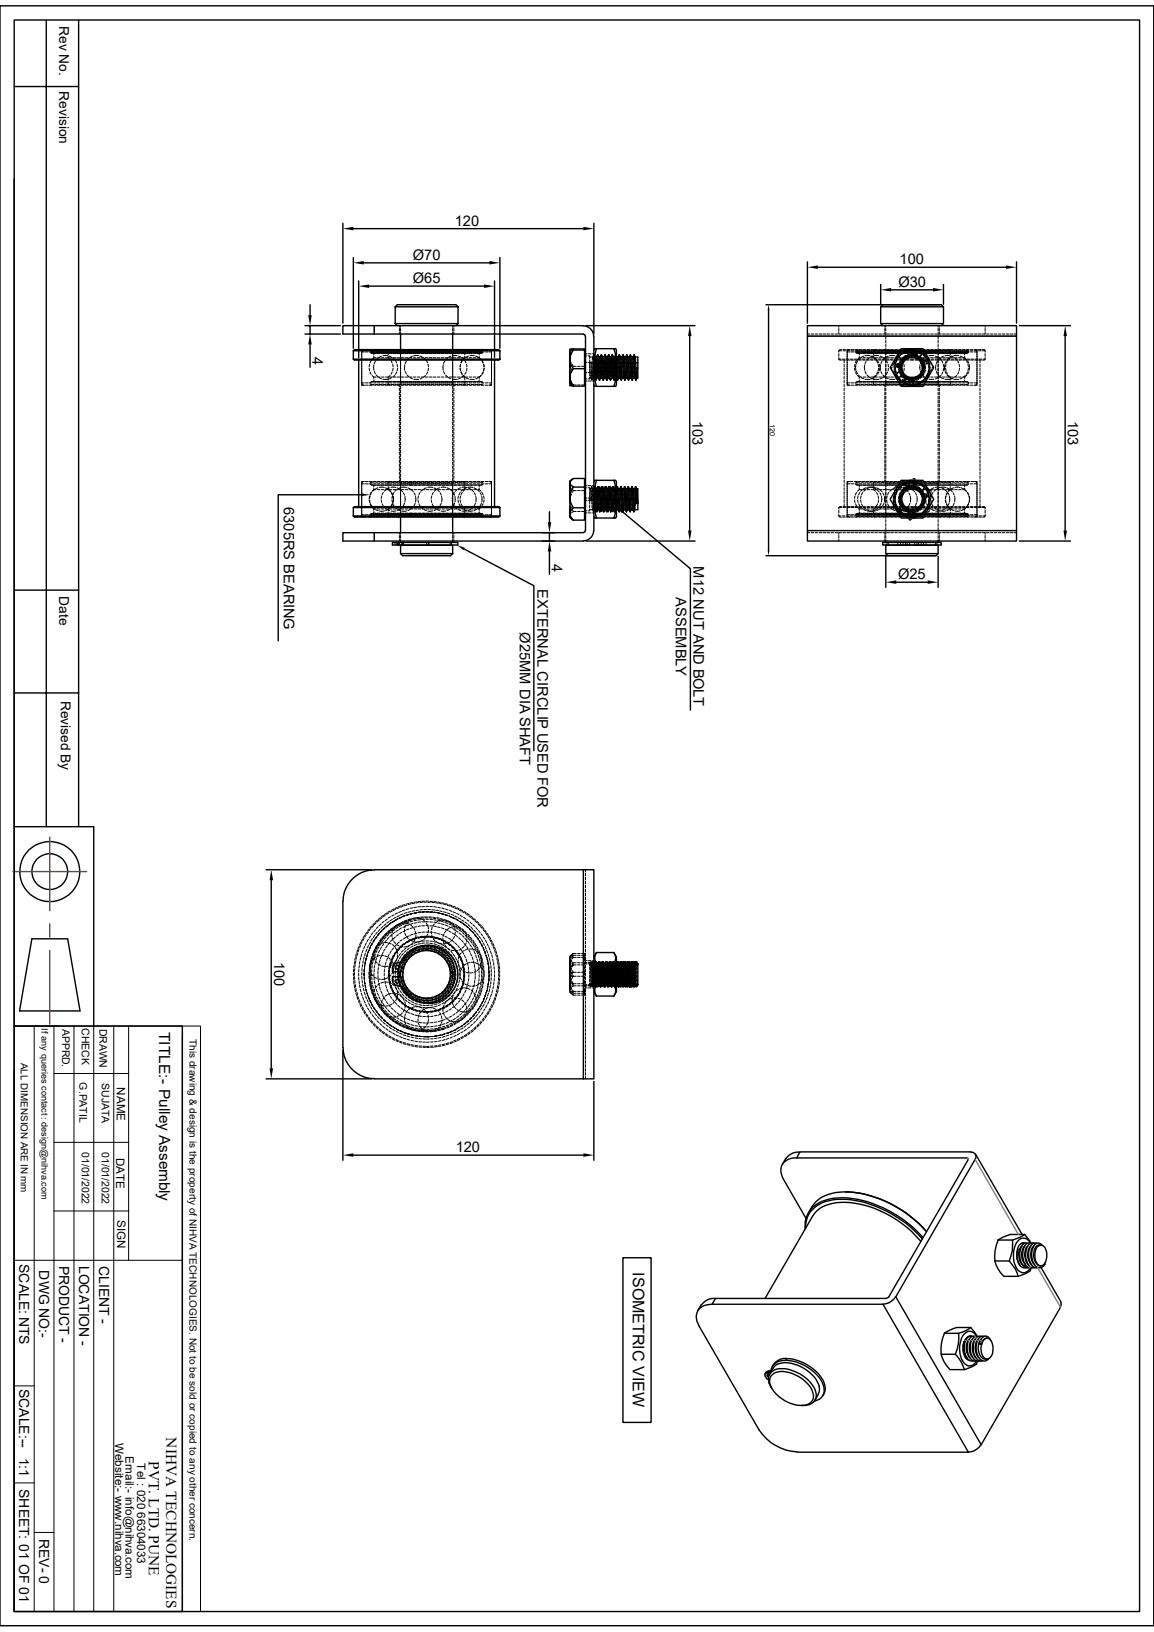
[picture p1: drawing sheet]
<svg xmlns="http://www.w3.org/2000/svg" width="210mm" height="297mm" viewBox="0 0 210 297" stroke-linecap="round" stroke-linejoin="round" font-family="sans-serif">
<defs><g id="words">
<text font-size="2.9" x="115.2" y="231.5" transform="rotate(90 115.2 231.5)">ISOMETRIC VIEW</text>
<g font-size="2.8">
<text x="29" y="187.8" transform="rotate(90 29 187.8)">TITLE:- Pulley Assembly</text>
<text x="30.3" y="261.6" transform="rotate(90 30.3 261.6)">NIHVA TECHNOLOGIES</text>
<text x="27.1" y="265.9" transform="rotate(90 27.1 265.9)">PVT. LTD. PUNE</text>
</g>
<g font-size="2.7">
<text x="82.8" y="41.1">120</text>
<text x="75.1" y="47.3">Ø70</text>
<text x="75.1" y="51.5">Ø65</text>
<text x="163.5" y="52.2">Ø30</text>
<text x="163.7" y="48.1">100</text>
<text x="56.9" y="65" transform="rotate(90 56.9 65)">4</text>
<text x="126" y="76.6" transform="rotate(90 126 76.6)">103</text>
<text x="194.4" y="76.6" transform="rotate(90 194.4 76.6)">103</text>
<text x="51.6" y="92.3" transform="rotate(90 51.6 92.3)">6305RS BEARING</text>
<text x="97.8" y="107.2" transform="rotate(90 97.8 107.2)">EXTERNAL CIRCLIP USED FOR</text>
<text x="100.5" y="102.7" transform="rotate(90 100.5 102.7)">4</text>
<text x="126.2" y="103.1" transform="rotate(90 126.2 103.1)">M12 NUT AND BOLT</text>
<text x="163.5" y="105.4">Ø25</text>
<text x="123" y="108.7" transform="rotate(90 123 108.7)">ASSEMBLY</text>
<text x="94.6" y="115.1" transform="rotate(90 94.6 115.1)">Ø25MM DIA SHAFT</text>
<text x="49.9" y="175" transform="rotate(90 49.9 175)">100</text>
<text x="82.9" y="209.7">120</text>
</g>
<g font-size="2.5">
<text x="10.8" y="4.7" transform="rotate(90 10.8 4.7)">Rev No.</text>
<text x="10.8" y="16.6" transform="rotate(90 10.8 16.6)">Revision</text>
<text x="10.8" y="108.5" transform="rotate(90 10.8 108.5)">Date</text>
<text x="11" y="127.5" transform="rotate(90 11 127.5)">Revised By</text>
<text x="3.5" y="230" transform="rotate(90 3.5 230)">SCALE: NTS</text>
<text x="7.2" y="231.2" transform="rotate(90 7.2 231.2)">DWG NO:-</text>
<text x="10.8" y="230.3" transform="rotate(90 10.8 230.3)">PRODUCT -</text>
<text x="14.4" y="230.3" transform="rotate(90 14.4 230.3)">LOCATION -</text>
<text x="18" y="230.4" transform="rotate(90 18 230.4)">CLIENT -</text>
<text x="3.5" y="252.7" transform="rotate(90 3.5 252.7)">SCALE:--</text>
<text x="3.5" y="265.3" transform="rotate(90 3.5 265.3)">1:1</text>
<text x="3.5" y="271" transform="rotate(90 3.5 271)">SHEET: 01 OF 01</text>
<text x="7.2" y="280" transform="rotate(90 7.2 280)">REV- 0</text>
</g>
<g font-size="2.1">
<text x="21.3" y="197.9" transform="rotate(90 21.3 197.9)">NAME</text>
<text x="21.1" y="210.7" transform="rotate(90 21.1 210.7)">DATE</text>
<text x="21.3" y="222.1" transform="rotate(90 21.3 222.1)">SIGN</text>
<text x="21" y="262.6" transform="rotate(90 21 262.6)">Website:- www.nihva.com</text>
<text x="22.9" y="265" transform="rotate(90 22.9 265)">Email:- info@nihva.com</text>
<text x="25" y="266.3" transform="rotate(90 25 266.3)">Tel : 020 66304033</text>
</g>
<g font-size="1.9">
<text x="11.3" y="187.2" transform="rotate(90 11.3 187.2)">APPRD.</text>
<text x="14.9" y="187.1" transform="rotate(90 14.9 187.1)">CHECK</text>
<text x="18.1" y="187.2" transform="rotate(90 18.1 187.2)">DRAWN</text>
<text x="14.5" y="197" transform="rotate(90 14.5 197)">G.PATIL</text>
<text x="18.5" y="197.1" transform="rotate(90 18.5 197.1)">SUJATA</text>
<text x="14.9" y="209.6" transform="rotate(90 14.9 209.6)">01/01/2022</text>
<text x="18.5" y="209.6" transform="rotate(90 18.5 209.6)">01/01/2022</text>
</g>
<g font-size="1.8">
<text x="34.5" y="189.1" transform="rotate(90 34.5 189.1)">This drawing &amp; design is the property of NIHVA TECHNOLOGIES. Not to be sold or copied to any other concern.</text>
<text x="3.8" y="193.4" transform="rotate(90 3.8 193.4)">ALL DIMENSION ARE IN mm</text>
</g>
<text font-size="1.7" x="7.5" y="187.2" transform="rotate(90 7.5 187.2)">If any queries contact : design@nihva.com</text>
<text font-size="1.3" x="140.1" y="77.1" transform="rotate(90 140.1 77.1)">120</text>
</g></defs>
<g fill="none" stroke="#000" stroke-width=".25">
<path d="M0 1.1h210v294.8h-210zM2.6 3.6h204.8v289.7h-204.8zM2.6 15.7h11.7M8.4 3.6v146.9M14.3 3.6v146.9M2.6 32.6v117.9h14.5v36.2M55.5 59.3h6.4M56.4 55.5v1.9M56.4 59.3v1.5M62.4 40.6v18.2M64.3 46.9v16.5M64.3 41.6h41.9"/>
<path d="M65.3 51.1v14M66.2 47.8h22.9M67.2 52.1h20.9M68.1 59.3h-5.7v1.5h43.8M68.1 59.3v1.5M68.1 59.3h38.1M71.9 55.8h11.5M71.9 58.9h11.5M71.9 55.8l.4-.3h10.7l.4 .3M71.9 55.8v3.1M71.9 58.9l.4 .4M83.4 55.8v3.1"/>
<path d="M83.4 58.9l-.4 .4M90 51.1v14M91 46.9v16.5M106.2 59.3a1.88 1.88 0 0 1 1.8 1.9l.1 35.4a1.96 1.96 0 0 1-1.9 1.8M106.6 59.3h19.9M108.1 40.6v20.1M139.4 55.5h31.9l.4 .3M139.9 56.4v43.8M146.9 47.7v11.1M148.8 48.6h34.3M160.3 55.8h11.4M160.3 58.9h11.4"/>
<path d="M160.3 58.9l.4 .4M160.3 51.8v3.6M160.3 55.8v3.1M160.7 55.5l-.4 .3M162.2 52.7h7.6M171.7 55.8v3.1l-.4 .4M171.7 51.8v3.6M185 47.7v11.1M185.5 59.3h9.3M55.5 60.8h6.4M56.4 62.7v4.1M64.3 63.8h26.7"/>
<path d="M64.3 65.4h26.7M64.3 63.8v1.6M64.3 63.8l.2-.2h26.3l.2 .2M64.3 65.4l.2 .1h26.3l.2-.1M65.3 65.5v26.7M72.9 60.8v2.8M82.4 60.8v2.8M90 65.5v26.7M91 63.8v1.6M103.7 66.2h.1M103.7 66.6v.2M103.7 66.8h.1"/>
<path d="M103.7 66v.3M103.7 66.8v.1M103.7 66.9h.1M103.7 69.5v.3M103.7 65v.1M103.7 65.6v.3M103.7 65.1v.1M103.7 68.6h.1M103.7 66.6h.1M103.7 65.6h.1M103.7 66.5v.1M103.7 66.4v.1"/>
<path d="M103.7 66.3v.1M103.7 67.9h.1M103.7 66.3h.1M103.7 67.2v.7M103.7 68.3v.3M103.7 68.3h.1M103.7 67.1v.1M103.7 69.1v.4M103.7 69v.1M103.7 68.7v.3M103.7 68.6v.1M103.7 64v1"/>
<path d="M103.7 65.2v.4M103.7 65.9v.1M103.7 63.6v6.5M104.4 67.1h2v3.2l-2.7-.1M104.4 63.7h2v3.4M106.2 60.8l.2 .1 .1 .3M106.4 63.7v-.2l-2.7 .1 .7 .1a2.58 2.58 0 0 0 0 3.4 2.3 2.3 0 0 0 0 3.2l-.7-.5M106.4 65.5h.2M106.4 69.9h.2M106.4 63.8h.2M106.6 61.2v35.4M108.1 70l.1 .3h3.5"/>
<path d="M108.5 63.5h3.2a4.8 4.8 0 0 1 0 3.4h-3.2a4.8 4.8 0 0 1 0-3.4zM108.5 63.5h-.3l-.1 .2M108.5 66.9a5.1 5.1 0 0 0 0 3.4M111.7 70.3h.3M111.7 66.9a4.8 4.8 0 0 1 0 3.4M111.7 63.5h.3M112 66l.1 1.6M112.1 63.5l.1 .2v6.3l-.1 .3M112.2 68.7l.2 .4M112.2 64.9l.1 .1M112.2 66.3l.2 2.9 .2-.4M112.3 65h.2"/>
<path d="M112.3 65l.1 1M112.4 66h.2M112.4 66l.2 2.8M112.5 65l.2-.4 .3 4.6 .2-.4M112.5 65l.1 1M112.6 68.8h.3M112.6 66l.2 2.7 .2 .4M112.7 64.6l.2 .4M112.9 65h.3M112.9 65l.1 1M113 66l.2 2.8M113 66h.3"/>
<path d="M113.2 65l.2-.4 .3 4.5M113.2 65l.1 1M113.2 68.8h.3M113.3 66l.2 2.5 .2 .6M113.4 64.6l.2 .4M113.6 65h.3M113.6 65l.1 1M113.7 66l.2 2.8M113.7 66h.3M113.9 65l.1 1M113.9 68.8l-.2 .4M113.9 68.8h.3"/>
<path d="M114 66l.1 2.2 .1 .5 .2 .4M114.1 64.6l.2 .4M114.1 64.6l-.2 .4M114.1 64.6l.3 4.5M114.3 65h.2M114.3 65v1M114.3 66l.3 2.8M114.3 66h.3M114.5 65l.1 1M114.6 68.8l-.2 .3M114.6 68.8h.3M114.7 64.6l-.2 .4"/>
<path d="M114.7 64.6l.2 .4M114.7 64.6l.4 4.6-.3-.5-.2-2.7M114.9 65l.1 1M114.9 65h.3M115 66l.2 2.8M115 66h.3M115.2 65l.1 1M115.2 68.8l-.1 .3M115.2 68.8h.3M115.3 66l.2 2.7 .2 .5M115.4 64.6l.3 4.5M115.4 64.6l-.2 .4"/>
<path d="M115.4 64.6l.2 .4M115.7 66l.2 2.8M115.7 66l-.1-1h.5v1M115.7 66h.4v2.8h-.2M115.9 68.8l-.2 .3M125.5 61.2v35.4M146.9 61.2v-1.9h38.1v1.9M164 63.5h4l1.9 3.4-1.9 3.4h-4l-2-3.4zM164.3 65.3l-.1 .2M165.3 64.7l-.5 .2-.4 .4M165.3 64.7h.1M167.4 68.7h.1"/>
<path d="M167.9 66.9a1.92 1.92 0 0 0-2.1-1.9 1.92 1.92 0 0 0-1.7 2.2M167.9 66.9h.4a2.29 2.29 0 0 1-3.2 2.1 2.29 2.29 0 0 1-.7-3.8 2.29 2.29 0 0 1 3.7 .8l.2 1M193.8 61.2v35.4M64.3 93.9h26.7M64.3 92.4h26.7M64.3 92.4v1.5M64.3 93.9l.2 .2h26.3l.2-.2M64.3 92.4l.2-.2h26.3l.2 .2M65.8 90h-15.2v26.6M68.1 96.9h-5.7v1.6h5.7M72.3 98.7h-.9v.5h11.9v-.5h-5.3M72.6 98.7h-.3v.5"/>
<path d="M72.9 99.2h9.5v1.6l-.4 .3h-8.7l-.4-.3zM72.9 94.1v2.8M72.9 98.5v.2M73.4 98.7h4.6v.5M73.4 98.7h-.8v.5M73.4 98.7l-.1 .5M81.9 99.2h.1M82.4 94.1v2.8M82.4 98.5v.2M84.5 99.9l12.7 6.7v30M91 92.4v1.5M98.6 98.5h2.4"/>
<path d="M98.6 96.9h2.4M100 93.1v1.9M100 96.9v1.6M103.7 93h.1M103.7 93v.2M103.7 93.6v.1M103.7 90.4v.1M103.7 90.5v.1M103.7 90.6h.1M103.7 90.6v.1M103.7 93.6h.1M103.7 89.1v.2"/>
<path d="M103.7 93.2v.4M103.7 90.4h.1M103.7 92.5v.5M103.7 92.4v.1M103.7 92.3v.1M103.7 88.3v.8M103.7 88.2v.1M103.7 88.1v.1M103.7 88v.1M103.7 88h.1M103.7 89.4v.6M103.7 89.3v.1"/>
<path d="M103.7 90.3v.1M103.7 90.2v.1M103.7 90.1v.1M103.7 90v.1M103.7 90h.1M104.1 87.2l-.4 .3v6.6l.7 .6h2v-2.3h-2M104.4 88.6h2v3.8M106.2 96.9h-38.1v1.6h38.1M106.4 88.6v-1.5h-2l-.3 .1a.65 .65 0 0 0-.4 .6 .65 .65 0 0 0 .4 .6l.3 .2a3.1 3.1 0 0 0 0 3.8 1.31 1.31 0 0 0 0 2.3l-.7-.6M106.4 90.6h.2M106.4 93.9h.2M106.4 87.8h.2"/>
<path d="M106.5 96.6l-.1 .2-.2 .1M106.6 98.5h19.9M108.1 94l.1 .3h.3M108.5 87.4h-.3l-.1 .3M108.5 87.4a5.1 5.1 0 0 0 0 3.4M108.5 90.8a5.1 5.1 0 0 0 0 3.5M108.5 87.4h3.2M108.5 90.8h3.2M108.5 94.3h3.2M111.7 94.3h.3M111.7 90.8a4.8 4.8 0 0 1 0 3.5M111.7 87.4a4.8 4.8 0 0 1 0 3.4"/>
<path d="M111.7 87.4h.3M112.1 87.4l.1 .3v6.3l-.1 .3M112.2 89l.3 3.8M112.4 88.6l.2 .4M112.4 88.6l-.2 .3M112.4 88.6l.3 4.5M112.5 92.8h-.3M112.5 92.8l.2 .3M112.7 90.7h.3M112.7 90.7l.2 2.1M112.8 88.9l.2 1.8M112.8 88.9h-.2l.1 1.8"/>
<path d="M112.9 92.8l-.2 .3M112.9 92.8h.3M113 90.7l.2 2.1M113 88.6l.2 .4 .2 1.7M113 88.6l-.2 .3M113 88.6l.3 4.5 .2-.3M113.2 92.8l.1 .3M113.2 88.9h.3M113.3 93.1l12.3 10.4v25.7M113.4 90.7h.3M113.4 90.7l.1 2.1M113.5 88.9l.1 1"/>
<path d="M113.5 88.9l.2-.3 .3 2.1M113.7 90.7l.1 2.1h-.3M113.7 90.7l-.1-.8 .2-.2 .2 3.4M113.7 88.6l.2 .5 .1 .8M113.8 92.8l.2 .3M113.9 88.9h.3M114 90.7h.3M114 90.7l.2 2.1M114.2 88.9l.1 1.8M114.2 92.8l-.2 .3M114.2 92.8h.3M114.3 90.7l.2 2.1"/>
<path d="M114.3 88.6l.4 4.5M114.3 88.6l.3 .6 .1 1.5M114.3 88.6l-.2 .3M114.5 92.8l.2 .3M114.6 88.9h.2M114.7 90.7l.2 2.1M114.7 90.7h.3M114.8 88.9l.2 1.8M114.9 92.8l-.2 .3M114.9 92.8h.2M115 90.7l.1 2.1M115 88.6l.3 .6 .1 1.5"/>
<path d="M115 88.6l-.2 .3M115 88.6l.4 4.5M115.1 92.8l.3 .3M115.2 88.9h.3M115.4 90.7l.1 2.1M115.4 90.7h.3M115.5 88.9l.2-.3 .2 3.1-.2-.2v-.8M115.5 88.9l.2 1.8M115.5 92.8l-.1 .3M115.7 88.6l.2 .4M115.9 88.9h.2v3.9h-.6M115.9 89l.2 2.5-.2 .2"/>
<path d="M146.9 96.6h38.1v1.9h-38.1zM146.9 96.6v-35.4h38.1v35.4M160.7 98.7h10.6v.5h-10.6zM161.2 98.5v.2M161.2 99.2h9.5v1.6l-.4 .3h-8.7l-.4-.3zM161.7 99.2h.1M164 87.4h4l1.9 3.4-1.9 3.5h-4l-2-3.5zM164 89.7h.1M164.2 91.5l-.4 .2M165.4 88.7l-.6 .2-.5 .3M170.3 99.2h.1M170.7 98.5v.2"/>
<path d="M185.5 98.5h9.3M2.6 107.4h11.7M72.9 100.8h9.5M100 100.4v4.1M139.4 101.1h30.7M161.2 100.8h9.5M161.2 101.2v5.7M163.1 106h5.7M170.7 101.2v5.7M2.6 126.1h11.7M2.6 150.5v36.2M48.4 158.3h19.2"/>
<path d="M68.1 158.3a5.7 5.7 0 0 0-5.7 5.7M68.1 158.3h38.1M106.2 158.3v38h-38.1a5.8 5.8 0 0 1-5.7-5.7M106.2 158.3h1.9v38h-1.9M5.8 170.9h6.5l2.3 13.1h-11zM49.4 160.2v34.2M62.4 164v26.6M72.3 175.3a.87 .87 0 0 0-.9 .8v.8h1.5M72.3 179.4h.3M72.3 175.2h.3M72.6 179.5l.6 .2 .1 .2M72.7 176.9v.9"/>
<path d="M72.9 177.8h-1.5a1.25 1.25 0 0 0 .6 1.5l.3 .1M73.3 174.7l-.1 .3-.6 .2M73.4 174.8a5.3 5.3 0 0 1 8-1.5 5.3 5.3 0 0 1 0 8.1 5.3 5.3 0 0 1-8-1.5M108.5 173.4a1.82 1.82 0 0 0 0 1.9M108.5 175.3a6.7 6.7 0 0 0 0 4M108.5 179.3a1.82 1.82 0 0 0 0 2M108.5 173.4l-.4 .8M108.5 175.3h3.2M108.5 179.3h3.2M108.5 173.4h3.2M111.7 175.3a5.9 5.9 0 0 1 0 4M111.7 173.4a1.63 1.63 0 0 1 0 1.9"/>
<path d="M111.7 179.3a1.63 1.63 0 0 1 0 2M111.7 173.4l.5 .8v6.3l-.5 .8M112.2 175.4h.1M112.2 177l.2 2.2h.2M112.2 175l.2 .3M112.2 175v.1M112.2 175l.1 .4M112.3 175.4l.3 3.8M112.4 179.2l.1 .4M112.4 179.2l-.2 .4M112.5 179.2l.1 .4 .1-.3M112.5 175l.4 4.6 .1-.4"/>
<path d="M112.5 175a4.4 4.4 0 0 1 .4 2.3l.1 1.9M112.5 175l-.2 .4M112.6 179.2l.2 .4M112.7 175.4l.2-.4v.4M112.7 175.4h.3M112.9 175l.1 .3M113 175.4l.2-.4 .3 4.6M113 175.4l.3 3.8M113 179.2h.3M113 179.2l.2 .4M113.2 179.2v.4l.2-.3M113.2 175l.2 .4"/>
<path d="M113.3 179.2l.2 .4M113.4 175.4l.2-.4v.4M113.4 175.4h.3M113.4 175.4l.3 3.8M113.6 175l.1 .3M113.7 175.4l.1 1.8a4.8 4.8 0 0 0 .4 2.4M113.7 179.2l-.2 .4M113.7 179.2h.3M113.7 179.2l.2 .4M113.8 179.2l.1 .4 .1-.3M113.9 175l.3 4.6M113.9 175l.1 .4"/>
<path d="M113.9 175l-.2 .4M114 175.4h.3l.1 .2 .2 3.6M114 175.4l.3 3.8h.3M114.2 175l-.2 .4M114.2 175l.2 .3M114.4 179.2l-.2 .4M114.4 179.2l.2 .4M114.5 179.2l.1 .4M114.5 175l.4 4.6M114.5 175l-.2 .4-.1-.4M114.5 175l.2 .4M114.6 179.2l.3 .4"/>
<path d="M114.7 175.4h.3M114.7 179.3l-.1 .3M114.7 175.4l.3 3.6v.2h.3M114.9 175v.4M114.9 175l-.2 .4M114.9 175l.1 .3M115 175.4l.3 3.8M115 179.2l.2 .4M115.1 179.2l-.2 .4M115.1 179.2l.1 .4M115.2 175l.3 4.6M115.2 175l.2 .4"/>
<path d="M115.2 175l-.2 .4M115.3 179.2l.2 .4M115.4 175.4l.2-.4v.4M115.4 179.3l-.2 .3M115.4 175.4l.3 3.8M115.4 175.4h.3M115.6 175l.1 .3M115.7 175.4v.1M115.7 179.2l-.2 .4M115.7 179.2h.4M115.7 175.5h.4v3.7h-.4M115.7 179.2l.2 .3"/>
<path d="M115.8 175h.1M115.8 175l-.1 .4M115.8 175l.1 .2M115.8 179.2l.1 .4-.2-.4M115.9 175.1l.2 .4M115.9 175.2l.2 .3M115.9 175.2l-.2 .3M116 175.4l.1 .1M116.1 179.2l-.2 .4M2.6 186.7h30.6v106.6h-30.6zM2.6 194.8v98.5M48.4 196.3h19.2"/>
<path d="M62.4 191.1v20.1M108.1 180.5l.4 .8M108.1 196.8v14.4M108.5 181.3h3.2M64.3 210.2h41.9M143 210.8l-.6 1.1M145 210.7a2.41 2.41 0 0 0-2.5 1 2.41 2.41 0 0 0-.1 2.6l4.3 7.4M145.6 209.7a2.76 2.76 0 0 0-2.6 1.2M153.8 216.9a20.6 20.6 0 0 1 14.8 7.3 21 21 0 0 0-15-7.3 6.6 6.6 0 0 0-6.5 3.8M176.1 210.8h.1l-.1 .2M176.2 211l-14.4 25-.5 .3M176.7 209.7a.82 .82 0 0 1 .8 .4 .82 .82 0 0 1 0 .9l-14.5 25 15.6 26.9 14.4-25"/>
<path d="M176.7 209.6h-31.1l-.6 1.1h31.1M177.5 210.1l8.5 14.6M113.4 228.9h5.1v30h-5.1zM127.6 237.4l-.6 1.1M129.6 237.4a2.54 2.54 0 0 0-2.9 2.1 3.4 3.4 0 0 0 .6 1.9l10.8 18.8a9 9 0 0 0 7 4M130.2 236.3a2.76 2.76 0 0 0-2.6 1.2M146.5 223.7a5 5 0 0 1 4.5-5.5 16.8 16.8 0 0 1 10.7 2.1 21.9 21.9 0 0 1 6.3 5M146.6 223.6a4.8 4.8 0 0 1 4.3-5.1 16.4 16.4 0 0 1 10.6 2 20.6 20.6 0 0 1 6.4 5M161.3 236.3h-31.1l-.6 1.1h31.1l15.5 26.9M163 236a2.95 2.95 0 0 1-2.3 1.4M167.6 225.9a19.5 19.5 0 0 0-14.5-7.1 5.8 5.8 0 0 0-5.2 2.6l-8.7 14.9M181.1 229.5a6 6 0 0 0 1.6 2.8h2.6"/>
<path d="M181.7 225.7a7.5 7.5 0 0 0-.6 3.8h2.6M181.7 225.7h2.6M183.7 229.5a6 6 0 0 1 1.6 2.8M184.3 225.7a7.5 7.5 0 0 1-.6 3.8M185.1 228.7l.2 1.1 .3 .5M185.3 227.3l-.2 1.3 .1 .6M186 226.8a2.42 2.42 0 0 0 .4 3.6h.2M186.2 226.2a1.43 1.43 0 0 0-1.1 1.6 2.75 2.75 0 0 0 1.1 2.9h.6M186.5 224.7l-.9 .5-1.3 .5M186.5 224.7l1.1 1.5M186.5 224.7a6.5 6.5 0 0 0-4.5 .7l-.3 .3M186.5 226.7a2.58 2.58 0 0 0 .1 3.4"/>
<path d="M186.6 226.2l-.7 .1M187 226.8a2.59 2.59 0 0 0 .2 3.4M187 226.3a1.15 1.15 0 0 0-1.3 1.2 2.85 2.85 0 0 0 1 3.2h.7M187.5 226.3a1.36 1.36 0 0 0-1.2-1 1.36 1.36 0 0 0-1.3 .8 4.7 4.7 0 0 0 .4 5.2 1.33 1.33 0 0 0 2.1-.5M187.6 226.8a2.65 2.65 0 0 0 .1 3.4M187.6 226.3a1.04 1.04 0 0 0-1.3 .9 2.86 2.86 0 0 0 1.1 3.6l.4-.1M187.7 230.7l-.2 .6-.4 .2-1.8 .8M188.1 226.3a.97 .97 0 0 0-1.2 .7 3.3 3.3 0 0 0 .6 3.5l.6 .3 .3-.1M188.1 226.7a2.66 2.66 0 0 0 .1 3.4M188.6 226.3a.92 .92 0 0 0-1.1 .7 3.1 3.1 0 0 0 .8 3.7h.6M188.8 226.7h.3M188.8 226.7a2.44 2.44 0 0 0 .3 3.7h.3"/>
<path d="M189.1 226.7a.85 .85 0 0 1 1.2 .6l.2 .7v.8l-.3 1.1M189.1 226.6h.3M189.1 226.7a2.55 2.55 0 0 0 0 3.6 .73 .73 0 0 0 1.1-.4M189.1 226.6l-.3 .1M189.5 230.7l3.6 6.2M189.7 226.7a.87 .87 0 0 0-1-.5 .87 .87 0 0 0-.7 .7 3.3 3.3 0 0 0 .6 3.6 .98 .98 0 0 0 1.6-.6M193 237l.1 .3-.1 .6M139.4 249.7l-.2 .3M139.6 249.9l-.4 .1v.3l.4 .7h.3M139.8 249.5h.2l-.1 .4h-.2zM139.8 249.6l-.4 .1M139.8 250.1l.2 .2"/>
<path d="M140 251.6v.1M140 251.7v.1M140 250.2h-.4l.3 .5M140.1 250.1a3.2 3.2 0 0 1 4.5-1.8 6.8 6.8 0 0 1 4.5 4M140.3 249.4l-.3 .1M140.5 252.7a2.18 2.18 0 0 1 .5-3.4 6.6 6.6 0 0 1 6.5 2.3 2.91 2.91 0 0 1 .8 3.2 2.42 2.42 0 0 1-2.5 1M140.5 250.2a3.5 3.5 0 0 1 3.6-.3 5.9 5.9 0 0 1 3.9 4.1 1.76 1.76 0 0 1-1.9 1.8 6.5 6.5 0 0 1-6-4l-.1-.3a1.64 1.64 0 0 1 .5-1.3zM140.8 248.4l-.3 .3M143 247.6l.2-.3a8 8 0 0 1 6.8 4.4 2.24 2.24 0 0 1-.3 2.3M143 247.6a7.9 7.9 0 0 1 6.8 4.5 2.08 2.08 0 0 1-1.6 2.9M143 247.6a2.5 2.5 0 0 0-2.8 2.1l-.3 .2M143.2 247.2a2.65 2.65 0 0 0-2.4 1.1"/>
<path d="M148.9 253.7l-.6 1.1M149.1 252.3v.5l-.2 .9M171.3 246.5a6 6 0 0 0 1.6 2.8h2.6M171.9 242.7a7.5 7.5 0 0 0-.6 3.8h2.6M171.9 242.7h2.6M173.9 246.5a6.6 6.6 0 0 1 1.6 2.8M174.5 242.7a7.5 7.5 0 0 1-.6 3.8M175.5 244.2a2.76 2.76 0 0 0 .6 3.3h.3M175.5 244.2l-.2 .7M175.8 243.8l-.3 .5M175.9 243.7a2.54 2.54 0 0 0 .1 3.4M176.4 243.8a2.55 2.55 0 0 0 .1 3.3"/>
<path d="M176.7 241.6l-.9 .5-1.3 .6M176.7 241.6l1.1 1.6M176.7 241.6a6.2 6.2 0 0 0-4.5 .8l-.3 .3M176.8 243.2a1.25 1.25 0 0 0-1.3 1M177 243.2h-.2a1.31 1.31 0 0 0-1.2 1.2 3 3 0 0 0 1 3.3h.6M177 243.7a2.63 2.63 0 0 0 0 3.4M177.5 243.2a3 3 0 0 0 0 4.4l.5 .1h.3M177.5 243.2h.5M177.5 243.7a2.75 2.75 0 0 0 .1 3.4M177.7 243.2a1.33 1.33 0 0 0-1.2-.9 1.33 1.33 0 0 0-1.3 .8 4.6 4.6 0 0 0 .4 5.1 1.31 1.31 0 0 0 2.2-.5 1.32 1.32 0 0 1-1.6-1.3 2.83 2.83 0 0 1 .7-3.2h.6M177.9 247.7l-.2 .5-.4 .3-1.8 .8M178.1 243.7a2.66 2.66 0 0 0 .1 3.4"/>
<path d="M178.3 244.5v.1h.3a2.2 2.2 0 0 0 .9 2.7 1.47 1.47 0 0 0 1.2-1.8 1.59 1.59 0 0 0-1.2-2 1.21 1.21 0 0 0-.9 1.1M178.3 244.5l.3 .1M178.6 243.2a.89 .89 0 0 0-1.3 .8 3.2 3.2 0 0 0 .9 3.7h.6M178.6 243.7a2.42 2.42 0 0 0 .5 3.6h.1M179.1 243.2a1.06 1.06 0 0 0-1.3 1.1 3.1 3.1 0 0 0 .8 3.3 .93 .93 0 0 0 1.4-.4M179.3 247.4h.3M179.6 243.5h-.1a1.02 1.02 0 0 0-.9 1.1M180.3 244a.94 .94 0 0 0-1-.8 .94 .94 0 0 0-.9 .8l-.1 .5M145.1 264.3h31.1M178.5 262.9a2.95 2.95 0 0 1-2.3 1.4"/>
<circle cx="166" cy="66.9" r="3.1"/>
<circle cx="166" cy="66.9" r="1.86"/>
<circle cx="166" cy="90.8" r="2.28"/>
<circle cx="166" cy="90.8" r="3.1"/>
<circle cx="166" cy="90.8" r="1.87"/>
<circle cx="9.1" cy="158.6" r="5.5"/>
<circle cx="9.1" cy="158.6" r="3.3"/>
<circle cx="72.3" cy="176" r=".34"/>
<circle cx="72.3" cy="178.6" r=".34"/>
<circle cx="77.6" cy="177.3" r="4.7"/>
<circle cx="77.6" cy="177.3" r="4.4"/>
</g>
<path d="M112.2 90.7h.1M176.1 210.7l.1 .3M177.5 211l7.8 13.7M187.5 230.5l-.1 .3M188.8 230.6l4.2 7.3M175.6 244h.1M176.2 244h.1M176.7 244h.1M177.2 244h.2M177.5 243.2l.1 .3M177.8 244h.1M178.4 244h.1" fill="none" stroke="#808080" stroke-width=".25"/>
<g fill="none" stroke="#000" stroke-width=".18">
<path d="M68.1 59.3v.3M68.1 59.8v.5M72.7 59.3v.3M72.7 59.8v.5M72.9 59.3v.3M72.9 59.8v.5M82.4 59.3v.3M82.4 59.8v.5M82.6 59.3v.3M82.6 59.8v.5M152.7 59.3v.3M152.7 59.8v.5"/>
<path d="M161 59.3v.3M161 59.8v.5M161.2 59.3v.2M161.2 59.8v.4M170.7 59.3v.2M170.7 59.8v.4M170.9 59.3v.3M170.9 59.8v.5M179.3 59.3v.3M179.3 59.8v.5M65.8 63.6v6.5h.5M66.3 63.6l-.5 .5h.5"/>
<path d="M66.3 69.7h-.5l.2 .4h.3M66.5 70.1h.5M66.5 64.1h.5M66.5 69.7h.5M67.2 67l.1 .5M67.2 70.1h.5M67.2 64.1h.5M67.2 69.7h.5M67.3 66.3l-.1 .5M67.4 67.7l.2 .4M67.4 69.8l.2 .2M67.4 64.1l.2 .2"/>
<path d="M67.6 65.6l-.2 .4M67.6 63.6v.2M67.6 70v.1M67.6 64.3h.4M67.6 69.5l-.2 .1M67.6 63.8l-.2 .1M67.6 70h.5M67.6 69.5h.5M67.6 64.3h.5M67.6 63.8h.5M67.6 64.1h.5M67.6 64h.5"/>
<path d="M67.6 64v.1M67.6 64.1l.5 .1M67.6 64l.5 .1M67.7 68.3l.3 .3M68 70.1h.5M68 64.1h.5M68 69.7h.5M68 65.1l-.3 .3M68 68.6h.5M68 65.1h.5M68 64.3h.5M68 69.4h.5"/>
<path d="M68 64.9v.2M68 68.6v.3M68 69.1v.3M68 64.3v.3M68 69.4l-.4 .1M68.1 66.4v1M68.1 67.6l.2 .4M68.1 60.5v.3M68.3 64.2l.4 .1M68.3 64.1h.4M68.3 70h.5M68.3 69.5h.5"/>
<path d="M68.3 64.3h.5M68.3 63.8h.5M68.3 64.1h.5M68.3 64h.5M68.3 65.7l-.2 .5M68.5 68.2l.3 .4M68.7 70.1h.5M68.7 64.1h.5M68.7 69.7h.5M68.7 68.6h.5M68.7 65.1h.5M68.7 64.3h.5"/>
<path d="M68.7 69.4h.5M68.8 65.2l-.3 .3M69 68.7l.4 .2M69 70h.6M69 69.5h.6M69 64.3h.6M69 63.8h.6M69 64.1h.6M69 64h.6M69.2 64.1h-.5M69.4 64.8l-.4 .2M69.4 70.1h.5"/>
<path d="M69.4 64.1h.5M69.4 69.7h.5M69.4 68.6h.5M69.4 65.1h.5M69.4 64.3h.5M69.4 69.4h.5M69.7 69h.9M69.8 70h.5M69.8 69.5h.5M69.8 64.3h.5M69.8 63.8h.5M69.8 64.1h.5"/>
<path d="M69.8 64h.5M69.9 64l-.4 .1M70.1 70.1h.5M70.1 64.1h.5M70.1 69.7h.5M70.1 68.6h.5M70.1 65.1h.5M70.1 64.3h.5M70.1 69.4h.5M70.4 64.3l.3-.1v.4M70.5 70h.5M70.5 69.5h.5"/>
<path d="M70.5 63.8h.5M70.5 64.1h.5M70.5 64h.5M70.6 64.7l-.9 .1M70.7 64.8v.3l.3 .3M70.7 69.4v.6l.1 .1M70.7 63.8h.3M70.8 64.8l.4 .2M70.8 63.6l-.1 .2v.2M70.9 70.1h.4M70.9 64.1h.4M70.9 69.7h.4"/>
<path d="M70.9 68.6h.4M70.9 65.1h.4M70.9 64.3h.4M70.9 69.4h.4M71 64.2l-.5 .1M71 68.3l-.3 .3v.6M71.2 65.6l.2 .4M71.2 70h.5M71.2 69.5h.5M71.2 63.8h.5M71.2 64.1h.5M71.2 64h.5"/>
<path d="M71.2 68.7l-.4 .3M71.4 67.7l-.2 .4M71.5 65.1l.3 .3M71.5 66.3v.5M71.5 67v.5M71.6 70.1h.5M71.6 64.1h.5M71.6 69.7h.5M71.6 68.6h.5M71.6 65.1h.5M71.6 64.3h.5M71.6 69.4h.5"/>
<path d="M71.7 64.2l-.5 .1M71.8 68.3l-.3 .3M72 70h.4M72 69.5h.4M72 63.8h.4M72 64.1h.4M72 64h.4M72 65.6l.2 .4M72.2 67.7l-.2 .4M72.3 66.3v.5M72.3 70.1h.5M72.3 64.1h.5"/>
<path d="M72.3 69.7h.5M72.3 68.6h.5M72.3 65.1h.5M72.3 64.3h.5M72.3 69.4h.5M72.3 67v.5M72.4 64.2l-.4 .1M72.5 70.1h.2l.2-.4h9.5l.2 .4h.2M72.7 70h.5M72.7 69.5h.5M72.7 63.8h.5M72.7 64.1h.5"/>
<path d="M72.7 64h.5M72.7 60.5v.3M72.7 70.1v.3M72.7 70.7v.4M72.7 71.4v.4M72.7 72.1v.5M72.7 72.8v.5M72.7 73.5v.5M72.7 74.3v.5M72.7 75v.5M72.7 75.7v.5M72.7 76.5v.4"/>
<path d="M72.7 77.2v.4M72.7 77.9v.5M72.7 78.6v.5M72.7 79.3v.5M72.9 63.6v6.5M72.9 70.3v.5M72.9 71v.5M72.9 71.8v.4M72.9 72.5v.4M72.9 73.2v.5M72.9 73.9v.5M72.9 74.6v.5"/>
<path d="M72.9 75.4v.5M72.9 76.1v.5M72.9 76.8v.5M72.9 77.6v.4M72.9 78.3v.4M72.9 79v.5M72.9 79.7v.5M72.9 60.5v.3M73 70.1h.5M73 64.1h.5M73 68.6h.5M73 65.1h.5"/>
<path d="M73 64.3h.5M73 69.4h.5M73.2 64.2l-.5 .1M73.4 70h.5M73.4 69.5h.5M73.4 63.8h.5M73.4 64.1h.5M73.4 64h.5M73.7 66.4v1M73.7 67.6l.3 .4M73.8 70.1h.5M73.8 64.1h.5"/>
<path d="M73.8 68.6h.5M73.8 65.1h.5M73.8 64.3h.5M73.8 69.4h.5M73.9 64.2l-.5 .1M74 65.7l-.3 .5M74.1 68.2l.3 .4M74.1 70h.5M74.1 69.5h.5M74.1 63.8h.5M74.1 64.1h.5M74.1 64h.5"/>
<path d="M74.4 65.2l-.3 .3M74.5 70.1h.5M74.5 64.1h.5M74.5 68.6h.5M74.5 65.1h.5M74.5 64.3h.5M74.5 69.4h.5M74.6 68.7l.5 .2M74.6 64.2l-.5 .1M74.8 70h.6M74.8 69.5h.6M74.8 63.8h.6"/>
<path d="M74.8 64.1h.6M74.8 64h.6M75.1 64.8l-.5 .2M75.2 70.1h.5M75.2 64.1h.5M75.2 68.6h.5M75.2 65.1h.5M75.2 64.3h.5M75.2 69.4h.5M75.3 69h.9M75.4 64.2l-.6 .1M75.6 70h.5"/>
<path d="M75.6 69.5h.5M75.6 63.8h.5M75.6 64.1h.5M75.6 64h.5M75.9 70.1h.5M75.9 64.1h.5M75.9 68.6h.5M75.9 65.1h.5M75.9 64.3h.5M75.9 69.4h.5M76.1 64.2l-.5 .1M76.2 64.7l-.9 .1"/>
<path d="M76.3 70h.5M76.3 69.5h.5M76.3 63.8h.5M76.3 64.1h.5M76.3 64h.5M76.4 64.8l.5 .2M76.7 70.1h.4M76.7 64.1h.4M76.7 68.6h.4M76.7 65.1h.4M76.7 64.3h.4M76.7 69.4h.4"/>
<path d="M76.8 64.2l-.5 .1M76.9 68.7l-.4 .3M77 70h.5M77 69.5h.5M77 63.8h.5M77 64.1h.5M77 64h.5M77.1 65.1l.3 .3M77.4 70.1h.5M77.4 64.1h.5M77.4 68.6h.5M77.4 65.1h.5"/>
<path d="M77.4 64.3h.5M77.4 69.4h.5M77.4 68.3l-.3 .3M77.5 64.2l-.5 .1M77.6 65.6l.2 .4M77.8 70h.4M77.8 69.5h.4M77.8 63.8h.4M77.8 64.1h.4M77.8 64h.4M77.8 67.7l-.2 .4M77.9 66.3l.1 .5"/>
<path d="M78 67l-.1 .5M78.1 70.1h.5M78.1 64.1h.5M78.1 68.6h.5M78.1 65.1h.5M78.1 64.3h.5M78.1 69.4h.5M78.2 64.2l-.4 .1M78.5 70h.5M78.5 69.5h.5M78.5 63.8h.5M78.5 64.1h.5"/>
<path d="M78.5 64h.5M78.8 70.1h.5M78.8 64.1h.5M78.8 68.6h.5M78.8 65.1h.5M78.8 64.3h.5M78.8 69.4h.5M79 64.2l-.5 .1M79.2 70h.5M79.2 69.5h.5M79.2 63.8h.5M79.2 64.1h.5"/>
<path d="M79.2 64h.5M79.6 70.1h.5M79.6 64.1h.5M79.6 68.6h.5M79.6 65.1h.5M79.6 64.3h.5M79.6 69.4h.5M79.7 64.2l-.5 .1M79.9 70h.5M79.9 69.5h.5M79.9 63.8h.5M79.9 64.1h.5"/>
<path d="M79.9 64h.5M80.3 70.1h.5M80.3 64.1h.5M80.3 68.6h.5M80.3 65.1h.5M80.3 64.3h.5M80.3 69.4h.5M80.4 64.2l-.5 .1M80.6 70h.6M80.6 69.5h.6M80.6 63.8h.6M80.6 64.1h.6"/>
<path d="M80.6 64h.6M80.7 66.4v1M80.7 67.6l.2 .4M80.9 65.7l-.2 .5M81 70.1h.5M81 64.1h.5M81 68.6h.5M81 65.1h.5M81 64.3h.5M81 69.4h.5M81.1 68.2l.3 .4M81.2 64.2l-.6 .1"/>
<path d="M81.4 70h.5M81.4 69.5h.5M81.4 63.8h.5M81.4 64.1h.5M81.4 64h.5M81.4 65.2l-.3 .3M81.6 68.7l.4 .2M81.7 70.1h.5M81.7 64.1h.5M81.7 68.6h.5M81.7 65.1h.5M81.7 64.3h.5"/>
<path d="M81.7 69.4h.5M81.9 64.2l-.5 .1M82 64.8l-.4 .2M82.1 70h.5M82.1 69.5h.5M82.1 63.8h.5M82.1 64.1h.5M82.1 64h.5M82.3 69h.9M82.4 60.5v.3M82.4 63.6v6.5M82.4 70.3v.5"/>
<path d="M82.4 71v.5M82.4 71.8v.4M82.4 72.5v.4M82.4 73.2v.5M82.4 73.9v.5M82.4 74.6v.5M82.4 75.4v.5M82.4 76.1v.5M82.4 76.8v.5M82.4 77.6v.4M82.4 78.3v.4M82.4 79v.5"/>
<path d="M82.4 79.7v.5M82.5 70.1h.4M82.5 64.1h.4M82.5 69.7h.4M82.5 68.6h.4M82.5 65.1h.4M82.5 64.3h.4M82.5 69.4h.4M82.6 70.7v.4M82.6 71.4v.4M82.6 72.1v.5M82.6 72.8v.5"/>
<path d="M82.6 73.5v.5M82.6 74.3v.5M82.6 75v.5M82.6 75.7v.5M82.6 76.5v.4M82.6 77.2v.4M82.6 77.9v.5M82.6 78.6v.5M82.6 79.3v.5M82.6 64.2l-.5 .1M82.6 60.5v.3M82.6 70.1v.3"/>
<path d="M82.8 63.6l-.4 .5h-9.5l-.4-.5M82.8 70h.5M82.8 69.5h.5M82.8 63.8h.5M82.8 64.1h.5M82.8 64h.5M83.2 64.7l-.9 .1M83.2 70.1h.5M83.2 64.1h.5M83.2 69.7h.5M83.2 68.6h.5M83.2 65.1h.5"/>
<path d="M83.2 64.3h.5M83.2 69.4h.5M83.3 64.2l-.5 .1M83.4 64.8l.5 .2M83.6 70h.4M83.6 69.5h.4M83.6 63.8h.4M83.6 64.1h.4M83.6 64h.4M83.7 67l.1 .5zM83.8 66.3l-.1 .5M83.9 67.7l.2 .4z"/>
<path d="M83.9 68.7l-.5 .3M83.9 70.1h.5M83.9 64.1h.5M83.9 69.7h.5M83.9 68.6h.5M83.9 65.1h.5M83.9 64.3h.5M83.9 69.4h.5M84 64.2l-.4 .1M84.1 65.7l-.2 .3zM84.1 65.1l.3 .3M84.3 70h.5"/>
<path d="M84.3 69.5h.5M84.3 64.3h.5M84.3 63.8h.5M84.3 64.1h.5M84.3 64h.5M84.3 63.8h.3M84.5 68.3l-.4 .3M84.5 63.6l.1 .2M84.6 64.8v.3l-.3 .3 .3-.3h.5M84.6 65.6l.2 .4M84.6 69.4v.7h-.1M84.6 63.8v.2"/>
<path d="M84.6 68.7l-.3-.4 .3 .3v.6M84.6 70.1h.5M84.6 64.1h.5M84.6 69.7h.5M84.6 68.6h.5M84.6 64.3h.5M84.6 69.4h.5M84.8 68.8l.5 .2M84.8 67.7l-.2 .4M84.8 64.3l-.2-.1v.4M84.9 66.3l.1 .5M85 67l-.1 .5"/>
<path d="M85 70h.5M85 69.5h.5M85 64.3h.5M85 63.8h.5M85 64.1h.5M85 64h.5M85.3 64.8l-.5 .2M85.3 64l.5 .1M85.4 70.1h.5M85.4 64.1h.5M85.4 69.7h.5M85.4 68.6h.5"/>
<path d="M85.4 65.1h.5M85.4 64.3h.5M85.4 69.4h.5M85.5 69h.8M85.5 64.7h.8M85.7 70h.5M85.7 69.5h.5M85.7 64.3h.5M85.7 63.8h.5M85.7 64.1h.5M85.7 64h.5M86.1 64.1h.4"/>
<path d="M86.1 70.1h.5M86.1 64.1h.5M86.1 69.7h.5M86.1 68.6h.5M86.1 65.1h.5M86.1 64.3h.5M86.1 69.4h.5M86.4 70h.6M86.4 69.5h.6M86.4 63.8h.6M86.4 64.1h.6M86.4 64h.6"/>
<path d="M86.5 64.3h.5h-.6M86.5 64.8l.5 .2M86.8 70.1h.5M86.8 64.1h.5M86.8 69.7h.5M86.8 68.6h.4M86.8 65.1h.4M86.8 64.3h.4M86.8 69.4h.4M87 64.1h-.5M87 68.7l-.4 .3M87.2 70h.5"/>
<path d="M87.2 69.5h.5M87.2 64.3h.5M87.2 63.8h.5M87.2 64.1h.5M87.2 64h.5M87.2 69.4l.5 .1M87.2 68.6l.3-.3zM87.2 65.1l.3 .3zM87.2 64.3v.3M87.2 64.9v.2M87.2 68.6v.3M87.2 69.1v.3"/>
<path d="M87.5 70.1h.5M87.5 64.1h.5M87.5 69.7h.5M87.7 69.5l.2 .1M87.7 63.8l.2 .1M87.7 64v.1M87.7 64.1l-.5 .1M87.7 64l-.5 .1M87.7 63.6v.2M87.7 70v.1M87.7 64.3h-.5M87.7 65.6l.2 .4z"/>
<path d="M87.9 69.8l-.2 .2M87.9 64.1l-.2 .2M87.9 67.7l-.2 .4zM88 66.3l.1 .5zM88.1 67l-.1 .5zM88.3 70.1h.5M88.3 64.1h.5M88.3 69.7h.5M89 69.7h.5l-.2 .3-.3 .1M89 63.6l.5 .5h-.5M89.5 63.6v6.5h-.5M103.7 66.8h.1"/>
<path d="M103.7 65.5h.1M103.7 68.5l.1 .5M103.7 64.1h.1M103.7 68.6h.1M103.7 69.5h.1M103.7 64.2h.1M103.7 69.4h.1M103.7 68.8h.1M103.7 65h.1M103.7 66.9h.1M103.7 64.6h.1M103.7 67.8h.1"/>
<path d="M103.7 66.5h.1M103.7 66.6h.1M103.7 66.4h.1M103.7 66.3h.1M103.7 66.2h.1M103.7 67.9h.1M103.7 67.3h.1M103.7 66.7h.1M103.7 69.3h.1M103.7 68.5h.1M103.7 68.7h.1M103.7 68.4h.1"/>
<path d="M103.7 68.9h.1M103.7 64.5h.1M103.7 64.4h.1M103.7 64.3h.1M103.7 65.2h.1M103.7 65.3h.1M103.7 64.9h.1M103.7 65.4h.1M103.7 65.6h.1M103.7 65.7h.1M103.8 65.5l.1 .5M103.8 64.8v.5"/>
<path d="M103.8 67.8l-.1 .4M103.9 69.2l.2 .4M103.9 64.1l-.1 .5M103.9 63.8l-.2 .1M104.1 67.1l-.2 .4M104.1 66.2l.3 .5-.2 .2M104.1 63.6l.3-.1-.3 .4M104.2 69.8l.2 .3-.7 .1M104.4 66.7h.5M104.4 70.1h.5M105.1 70.1h.5M105.1 66.7h.5"/>
<path d="M105.8 66.7h.6M105.8 70.1h.6M106.4 68.2h.2M106.6 66h.2M106.6 67.8h.2M106.6 69.3h.2M106.6 64.4h.2M106.6 64.8h.2M106.6 69h.2M107.1 64.8h.2v.4M107.1 66h.2v.3M107.1 67.8h.2"/>
<path d="M107.1 69.3h.5M107.1 64.4h.5M107.3 67.7h.4M107.3 66l.2-.1v.4M107.3 65.5v.5M107.3 66.5v.5M107.3 67.2v.5M107.3 67.9v.5M107.3 68.7v.3h-.2M107.3 66l.1 .5M107.3 65h.6M107.4 66.8v.5"/>
<path d="M107.4 67.5v.5M107.4 68.2l.3 1M107.5 66.5l.1 .5M107.5 65.9l.2 .1v.5M107.6 68.8h-.3M107.6 67.3v.4M107.6 68.4v.3M107.6 68l.1 .5M107.7 68.7v.4M107.7 67.7l-.1 .4M107.7 67.2v.5M107.7 66.8l.1 .5"/>
<path d="M107.7 66.5v.5M107.8 65.8l-.1 .5M107.8 68.8l-.1 .4M107.8 67.5v.5M107.8 68.2l.1 .6h.3l.3 .4 .2-.4-.1-.4M107.8 65v.5M107.8 68.1v.4M107.8 69.3h.3M107.8 64.4h.3M107.9 65v.4M107.9 67.4v.4M107.9 65l.2-.4 .1 .4h.3"/>
<path d="M107.9 66.6v.5M107.9 65.6l.1 .4M107.9 65.9v.5M108 64.9v-.3l.1 .3M108 66h-.7M108 65.2l-.1 .5M108 68.4l-.3 .7M108 66v.5M108 67.7h.3M108 66.8l.1 .5M108 67.7v.4M108.1 67.5v.5"/>
<path d="M108.1 66v.5M108.1 67.2l-.1 .5M108.1 64.6h.1M108.1 66.8v.5M108.1 65.2l.1 .5M108.1 68.2l.1 .5M108.1 67.7v.3M108.1 66.5v.5M108.2 67.5v.5M108.2 68.2v.6l-.1 .1M108.2 67l-.1 .5M108.2 65.9v.5"/>
<path d="M108.2 65.7l-.1 .6M108.2 64.9v-.3l.2 .4M108.2 65.2v.5M108.2 66.6v.5M108.2 66.3v.5M108.2 68.7l.2 .5 .1-.4M108.2 67.4l.1 .5v-.5M108.2 68.6v.1M108.3 65.8v.6l-.1-.5M108.3 67.1v-.5v.5M108.3 65.4v.4M108.3 65.8l-.1 .3"/>
<path d="M108.3 67.4v.5M108.3 68.3v.4v-.6v.5M108.3 65.1l.1-.1v.3M108.3 68.8l.1 .3M108.3 65.4l-.1-.4v.5M108.3 67.2v.6M108.3 65.6l.1 .4M108.4 64.9h.2M108.4 68.1v.5M108.4 67.6l-.1 .5M108.4 66.5v.5M108.4 66v.5"/>
<path d="M108.4 68.8l.1 .4M108.4 66.8v.6M108.4 65.8v.5M108.4 66.8l.1 .5M108.5 66.1l-.1 .5M108.5 65.5v.5M108.5 67.5v.5M108.5 65.2l.1-.3v.8M108.5 65.4v.5M108.5 68.1v.5M108.5 65v.5M108.5 68.2l.1 .5-.2 .5"/>
<path d="M108.5 66.2v.5M108.5 68.8v.3M108.5 66.9l.1 .5M108.5 67.4v.5M108.5 65l.1 .4M108.5 64.9l.3-.3 .3 .4v.3M108.6 68.1l-.1 .4M108.6 67.7v.5M108.6 66.6l-.1 .5M108.6 67.4v.4M108.6 65.4l.1 .6M108.6 65.9v.5"/>
<path d="M108.6 65.6l.1 .4h-.3M108.7 66.6l-.1 .5M108.7 68.4l-.1 .4h.3l-.1-.4M108.7 65.9v.6M108.7 67.7h.3M108.7 65.2v.5M108.7 66.2v.5M108.7 64.6v.3M108.7 66.8v.9M108.7 67.7v.4M108.8 64.6l.1 .4h.3l.1 .4M108.8 64.9v-.3l.1 .3"/>
<path d="M108.8 66.9v.5M108.8 64.6v.3M108.8 67.5v.5M108.8 64.6l-.3 .4M108.8 66.5v.5M108.8 67.6v.5M108.8 68.4v.3M108.8 65.2v.5M108.8 68.2v.5l.3 .4M108.8 67.7v.5M108.8 65.9l.1 .5M108.8 65.7v.6"/>
<path d="M108.9 65.2v.5M108.9 67l-.1 .4M108.9 66.6v.5M108.9 65.9l.1 .5M108.9 66.3v.4M108.9 67.4v.5M108.9 68.4v.3M109 66.6v.5M109 65.3v-.3l.2-.1 .3-.3 .3 .7M109 68.1v.5M109 65.4l-.1-.4-.1 .5M109 65.5l-.1 .5"/>
<path d="M109 67.7v.4M109 67.4v.5M109 68.1v.4M109 67.2v.5M109 65.6l.1 .4M109.1 66h.2M109.1 68.1v.5M109.1 67.4l-.1 .4M109.1 66v.5M109.1 66.5l-.1 .5M109.1 68.8v.4M109.1 66.6v.5"/>
<path d="M109.1 65.8v.5M109.1 66.8v.5M109.1 65.9v.5M109.1 65.6l.1 .4M109.1 68.8v.3M109.1 67.5v.5M109.2 65.2l-.1 .5M109.2 68.2v.5l.4 .1 .2 .4 .2-.4v-.3M109.2 68.1l-.1 .4M109.2 65l-.1 .5M109.2 66.3v.5M109.2 68.8v.3"/>
<path d="M109.2 67.4v.4M109.2 66.6v.5M109.2 67l.1 .5M109.3 68.1l-.1 .4M109.3 65v.4M109.3 67.7v.5M109.3 65.9v.5M109.3 67.4v.4M109.3 66.6v.5M109.3 68.5l.1 .3-.3 .4-.2-.4M109.3 68.4l-.2 .8-.1-.4M109.3 65.2v.5"/>
<path d="M109.3 65.6v.4M109.3 64.9l.1-.3 .1 .4M109.3 65.7v.5M109.3 65.9v.5v-.4M109.3 67.7v.4M109.3 66.6l.1 .5M109.3 67.7h.3M109.4 65.2l-.1 .5M109.4 66.4v.5M109.4 67.3v.4M109.4 67.2l-.1 .5M109.4 64.9l.1-.3v.3"/>
<path d="M109.4 67.1v.5M109.4 68.4v.3M109.4 67.7v.4M109.4 67.7l.2 .1v.6M109.4 66.5v.5M109.5 67.9v.5M109.5 67.7v.5M109.5 68.3l.2 .8 .1-.3M109.5 65.2v.5M109.5 65.7v.6M109.5 67v.4M109.5 66l.1 .5"/>
<path d="M109.6 65.2v.5M109.6 66.3v.9M109.6 65l-.1 .5M109.6 65.9v.5M109.6 68.4v.3M109.6 65v.4M109.6 67.4v.4l.2-.1M109.6 65l-.2-.4-.2 .4M109.6 65h.3M109.6 66.6v.5M109.6 67.4l.1 .5M109.6 68.5v.3l-.1-.2"/>
<path d="M109.6 65.3l.1-.3 .2-.1 .3-.3 .2 .7M109.6 67.7v.4M109.6 65.5v.5M109.7 68.1v.5M109.7 67.8l-.1 .5M109.7 65.6v.4M109.7 67.2l-.1 .5M109.7 66v.4M109.7 66h.3M109.7 68.8l.1 .4M109.7 67.1v.5M109.7 66.5v.5"/>
<path d="M109.7 66.6l.1 .5M109.8 65.8l-.1 .5M109.8 66.4l-.1 .4M109.8 67.3v.4M109.8 65.4l.1-.4-.1 .5M109.8 65.7v.4M109.8 65.6v.4M109.8 68.1v.4M109.8 67.7v.4M109.9 65l.2-.4 .2 .4M109.9 68.8l-.1 .3M109.9 65v.4"/>
<path d="M109.9 67.4v.4M109.9 68.4v.4M109.9 66.3v.5M109.9 68.1v.4M109.9 65l.1 .3M109.9 66.6v.5M109.9 67v.5M109.9 67.7v.5M109.9 65.6l.1 .4M109.9 65.9v.5M110 66.6v.5M110 65.5v.5"/>
<path d="M110 68.4l-.3 .8-.1-.6M110 65.2l-.1 .5M110 64.9l.1-.3v.3M110 66v.5M110 65.9v.5M110 66.3l.1 .4M110 67.7v.4M110 66.8l.1 .5M110 67.7h.3M110.1 65.2l-.1 .5M110.1 64.9l.1-.3v.3M110.1 67.5v.5"/>
<path d="M110.1 67.2l-.1 .5M110.1 67.7l.1 .5M110.1 68.4v.3M110.1 68.2l.1 .5M110.1 66.5v.9M110.2 68.4v.4l.1-.1M110.2 67.7l-.1 .5M110.2 65.2v.5M110.2 65.7l-.1 .6M110.2 67v.4M110.2 65.9v.5M110.2 65h.3"/>
<path d="M110.2 66.3v.4M110.2 66.6v.5M110.2 67.4l.1 .5M110.2 68.8h-.3M110.3 65.9v.5M110.3 66.6v.5M110.3 68.1v.5M110.3 68.4l-.1 .3M110.3 65.5v.5M110.3 67.4l.1 .5M110.3 68v.5M110.3 67.7l.1-.4v.5"/>
<path d="M110.3 67.7v.4M110.3 65.6l.1 .4M110.3 65.4l-.1-.4v.5M110.4 68.1v.5M110.4 66v1M110.4 66h.3M110.4 68.8v.4M110.4 66.8v.5M110.4 66.5v.5M110.4 68.8v.3M110.4 65.8v.5M110.4 67.5l.1 .5"/>
<path d="M110.4 65.8l.1 1M110.5 68.1v.4M110.5 65l-.1 .5M110.5 68.2l.1 .5M110.5 68.8v.3M110.5 65.1v.9M110.5 67.4v.4M110.5 65l.1 .4M110.5 67l.1 .5M110.6 68.1l-.1 .4M110.6 67.7v.5M110.6 66.6l-.1 .5"/>
<path d="M110.6 67.4v.4M110.6 65l.1 .5M110.6 65.9v.5M110.6 65.6l.1 .4M110.6 68.7l-.2 .5-.1-.4M110.7 66.6l-.1 .5M110.7 65.7v.6M110.7 68.5v.3l-.2 .4-.3-.5M110.7 65.2l-.1 .5M110.7 68.4l-.1 .4h.3M110.7 66v.5M110.7 66.5v.5l.1-.5"/>
<path d="M110.7 64.6v.3M110.7 65.9v.5M110.7 66.8v.5M110.7 67.7v.4M110.7 64.6l-.2 .4M110.7 67.7h.3M110.7 64.6l.2 .4h.3M110.7 65.2v.5M110.7 64.9l.1-.3-.2 .3h-.2l-.1 .4M110.7 64.6l.1 .3M110.7 67.5l.1 .5M110.8 67.9v.5"/>
<path d="M110.8 67.7l-.1-.5v.5M110.8 68.4l-.1 .3M110.8 65.2v.5M110.8 68.2l.1 .5M110.8 67.7v.5M110.8 65.9l.1 .5M110.8 65.7v.6M110.9 68.7l.1 .5M110.9 64.9l-.1-.3 .3 .7M110.9 65.2v.5M110.9 67l-.1 .4M110.9 66.6v.5"/>
<path d="M110.9 65.9l.1 .5M110.9 66.3v.4M110.9 67.4l.1 .5M111 66.6v.5M111 68.5l-.1 .3v-.1M111 68.1v.5M111 68.4l-.1 .3M111 65.5l-.1 .5M111 67.4v.5M111 67.8v.4M111 68.8v.3M111 65.4l-.1-.4-.1 .5"/>
<path d="M111 67.2v.5M111 67.7v.4M111 65.6v.4M111 67.1v.4M111 66.5v.5M111 66l.1 .5M111 66h.3M111.1 66.3v1M111.1 65.8v.5M111.1 67.5l.1 .5M111.2 68.2l.1 .5-.2 .5v-.4v.3M111.2 66l-.1-.4v.5"/>
<path d="M111.2 68.1l-.1 .5M111.2 65l-.1 .5M111.2 66.3v.5M111.2 68.8v.3M111.2 65l.1 .4M111.2 65v.4M111.2 67.4v.5M111.2 67l.1 .5M111.3 64.9h-.3v.4M111.3 68.1l-.1 .5M111.3 67.7v.5M111.3 66.6l-.1 .5"/>
<path d="M111.3 65.9v.5M111.3 67.4v.5M111.3 66.6v.5M111.3 68.5l.1 .3-.3 .4-.2-.4M111.3 65.2v.5M111.3 65.6v.4M111.3 65.7l.1 .5M111.3 68.4v.4h.2M111.3 66v.5M111.4 65.2v.5M111.4 66.4v.5M111.4 64.6l-.1 .3"/>
<path d="M111.4 64.6l.1 .3M111.4 66.8v.9M111.4 67.7l-.1 .4M111.4 64.6l.2 .4h.3v.4M111.4 64.6l-.2 .4M111.4 67.7h.2M111.4 67.5v.5M111.4 66.5v.5M111.4 67.1v.5M111.5 64.6l-.1 .3M111.5 64.6v.3M111.5 67.9v.4"/>
<path d="M111.5 65.2v.5M111.5 65.7v.6M111.5 64.6l-.3 .3M111.5 64.6l.2 .4M111.5 68.7v-.5l-.1 .5M111.5 67.5v.4M111.5 65.9v.5M111.5 68.7l.2 .4v-.3M111.5 68.7l.2 .4M111.5 68.8l.3 .4 .3-.4 .1 .2M111.5 65.2l.1 .5M111.5 66.8v.4"/>
<path d="M111.5 66.6v.5M111.6 65.9v.5M111.6 67.4v.4M111.6 68.4l-.1 .4M111.6 66l-.1 .5M111.6 66.6v.5M111.6 68.1v.7l-.1-.2M111.6 65.3v.5M111.6 65.4v-.4l-.1 .5M111.6 67.7v.4M111.7 67.4v.5M111.7 68.1v.5"/>
<path d="M111.7 67.8l-.1 .5M111.7 65.1v-.2l.1 .4M111.7 67.2l-.1 .5M111.7 65.6v.4M111.7 67.1v.5M111.7 69.1h.1M111.7 66.5v.5M111.7 66v.5M111.8 68.8v.4M111.8 65.8l-.1 .5M111.8 66.4l-.1 .4M111.8 66.8v.5"/>
<path d="M111.8 65.7v.4M111.8 65.6v.4M111.8 67.5v.5M111.8 68.8v.3M111.8 66.3l.1 .5M111.8 68.2l.1 .5M111.8 65v.5M111.8 68.1v.5M111.8 67.4v.5M111.9 68.7l-.1 .4v-.3M111.9 66.7v.5M111.9 67v.6"/>
<path d="M111.9 68.7l-.2 .4M111.9 68.8h.3M111.9 68.1v.5M111.9 67.4v.5M111.9 65l-.1 .4M111.9 66.2v.2M112 66.6v.5M112 65.2v.5M112 68.4l-.1 .3M112 65.6v.4h-.3M112 65.9v.5M112 66l.1 .4"/>
<path d="M112 67.7v.4M112 67.7h.3M112.1 65.2l-.1 .5M112.1 64.6l-.1 .3M112.1 64.6v.3M112.1 66.7v.5M112.1 67.6v.4M112.1 67.2l-.1 .5M112.1 64.6l-.3 .4M112.1 64.6l.1 .3M112.1 68.1v.5M112.1 67.2v.3"/>
<path d="M112.1 67.7v.5M112.1 68.5v.3M112.1 67.2h.1M112.1 66.5v.5M112.1 66.7v.4M112.1 67.4v.5M112.1 65.2l.1 .5M112.1 68.3l.1 .4M112.1 65.7v.6M112.1 64.6h.1M112.1 64.6l-.2 .3h-.2M112.2 65.2v.5"/>
<path d="M112.2 66l-.1 .4M112.2 65.9v.4M112.2 65v.5M112.3 68.4l-.1 .3M112.3 67.7v.4M112.3 65h.1M112.4 67.2l-.1 .5M112.4 66.5v.5M112.4 68.8v.3M112.4 65.8v.5M112.5 68.1v.5M112.5 67.4v.5"/>
<path d="M112.5 65l-.1 .5M112.6 66.6l-.1 .5M112.6 65h-.1M112.6 65.9v.5M112.6 65.2v.5M112.6 68.4v.4M112.7 67.7h.3M112.7 64.6l-.1 .3M112.7 67.7v.4M112.7 67.2v.5M112.8 66.5l-.1 .5M112.8 65.7v.6"/>
<path d="M112.9 68.8h.1M112.9 65h.1M112.9 68.4v.3M112.9 65l-.1 .5M113 67.7l-.1 .4M113 67.2v.5M113.1 66.5l-.1 .5M113.1 68.8v.3M113.1 65.8v.5M113.2 68.1l-.1 .5M113.2 65l-.1 .5M113.2 67.4v.5"/>
<path d="M113.2 66.6v.5M113.2 65h.1M113.3 65.9l-.1 .5M113.3 65.2v.5M113.3 68.4l-.1 .4M113.4 64.6l-.1 .3M113.4 67.7l-.1 .4M113.4 67.2v.5M113.5 66.5l-.1 .5M113.5 65.7v.6M113.6 68.8h-.1M113.6 65l-.1 .5"/>
<path d="M113.7 67.2v.5h-.3M113.7 66.5v.5M113.7 65.8v.5M113.8 65v.5M113.8 68.2v.5l-.2-.3-.1 .3M113.8 65h.1M113.9 67.5l-.1 .5M113.9 66.8v.5M113.9 66v.5M114 65.3v.5M114 68.4l-.3 .7M114 68.4l-.1 .4"/>
<path d="M114 67.7h.3M114 64.6v.5M114 67.7v.7M114 67.2v.5M114.1 66.5v.5M114.1 65.7v.6M114.2 68.8h.1M114.3 68.4l-.1 .3M114.3 67.7v.4M114.3 65l-.1 .5M114.3 67.2v.5M114.4 66.5l-.1 .5"/>
<path d="M114.4 68.8v.3M114.4 65.8v.5M114.5 68.1v.5M114.5 67.4v.5M114.5 65l-.1 .5M114.6 66.6v.5M114.6 65h-.1M114.6 65.9v.5M114.6 65.2v.5M114.6 68.4v.4M114.7 67.7h.3M114.7 67.7v.4"/>
<path d="M114.7 64.6v.3M114.7 67.2v.5M114.8 66.5l-.1 .5M114.8 65.7v.6M114.9 68.8h.1M114.9 65v.5M114.9 68.4v.3M115 67.7l-.1 .4M115 67.2v.5M115.1 66.5l-.1 .5M115.1 68.8v.3M115.1 65.8v.5"/>
<path d="M115.1 68.1v.5M115.2 67.4v.4M115.2 65l-.1 .5M115.2 66.6v.5M115.2 65h.1M115.3 65.9l-.1 .5M115.3 65.2v.5M115.3 68.4l-.1 .4M115.4 67.7l-.1 .4M115.4 67.7h.3M115.4 64.6l-.1 .3M115.4 67.2v.5"/>
<path d="M115.4 66.5v.5M115.5 65.7l-.1 .6M115.6 68.8h-.1M115.6 68.4l-.1 .3M115.6 65l-.1 .5M115.7 67.4v.3M115.7 67.7l-.1 .4M115.7 66.9h.2v.3M115.7 66.9v.3M115.7 66.9h.4l-.1 .5M115.8 68.9l-.1 .2M115.8 68.2v.4"/>
<path d="M115.9 67.4l-.1 .5M116 68.3l-.1 .5M116 67.6v.5M146.9 60.8h.5M146.9 61.2h.5M147.6 60.8h.5M147.6 61.2h.5M148.3 60.8h.5M148.3 61.2h.5M149.1 60.8h.5M149.1 61.2h.5M149.8 60.8h.5"/>
<path d="M149.8 61.2h.5M150.5 60.8h.5M150.5 61.2h.5M151.3 60.8h.4M151.3 61.2h.4M152 60.8h.4M152 61.2h.4M152.7 63.8h.5M152.7 60.5v.3M152.7 63.8v.3M152.7 64.3v.6M152.7 65.1v.3"/>
<path d="M152.7 65.4l.4 .1M152.7 65.4h.3M152.7 60.8h.5M152.7 61.2h.5M153.2 63.6h-.3l-.2 .2M153.3 65.4h.5M153.4 65.5h.4M153.4 63.8h.5M153.4 63.6h.5M153.4 60.8h.5M153.4 61.2h.5M153.6 65.5v.5"/>
<path d="M153.6 66.3v.5M153.6 67v.5M153.6 67.7v.5M153.6 68.5v.5M153.6 69.2v.5M153.6 69.9v.5M153.6 70.7v.4M153.6 71.4v.4M153.6 72.1v.5M153.6 72.8v.5M153.6 73.5v.5M153.6 74.3v.5"/>
<path d="M153.6 75v.5M153.6 75.7v.5M153.6 76.5v.4M153.6 77.2v.4M153.6 77.9v.5M153.6 78.6v.5M153.6 79.3v.5M154 65.4h.5M154.1 65.5h.5M154.1 63.8h.5M154.1 63.6h.5M154.1 60.8h.5"/>
<path d="M154.1 61.2h.5M154.2 64.1h.4M154.2 64.5v5.6h.4M154.2 63.6v.6M154.6 63.6l-.4 .2v.8M154.6 69.7h-.4l.1 .3 .3 .1M154.7 65.4h.5M154.8 65.5h.5M154.9 70.1h.5M154.9 63.8h.5M154.9 64.1h.5M154.9 69.7h.5"/>
<path d="M154.9 63.6h.5M154.9 60.8h.5M154.9 61.2h.5M155.4 65.4h.6M155.5 65.5h.5M155.5 67l.1 .5M155.6 70.1h.5M155.6 63.8h.5M155.6 64.1h.5M155.6 69.7h.5M155.6 63.6h.5M155.6 60.8h.5"/>
<path d="M155.6 61.2h.5M155.6 66.3l-.1 .5M155.7 67.7l.2 .4M155.7 69.8l.3 .2M155.7 64.1l.3 .2M155.8 66.4v1M155.9 67.6l.2 .4M155.9 65.6l-.2 .4M156 69.5l-.3 .1M156 63.8l-.3 .1M156 70h.4M156 69.5h.4"/>
<path d="M156 64.3h.4M156 63.8h.4M156 64.1h.4M156 64h.4M156 64v.1M156 64.1l.4 .1M156 64l.4 .1M156 63.6v.2M156 70v.1M156 68.3l.4 .3M156.1 65.7l-.2 .5M156.2 65.4h.5"/>
<path d="M156.2 68.2l.3 .4M156.3 70.1h.5M156.3 63.8h.5M156.3 65.5h.5M156.3 64.1h.5M156.3 69.7h.5M156.3 63.6h.5M156.3 60.8h.5M156.3 61.2h.5M156.4 65.1l-.4 .3M156.4 68.6h.4M156.4 65.1h.4"/>
<path d="M156.4 64.3h.4M156.4 69.4h.4M156.4 64.9v.2M156.4 68.6v.3M156.4 69.1v.3M156.4 64.3v.3M156.4 69.4l-.4 .1M156.5 65.2l-.3 .3M156.6 64.2l.5 .1M156.6 64.1h.5M156.7 70h.4M156.7 69.5h.4"/>
<path d="M156.7 64.3h.4M156.7 63.8h.4M156.7 64.1h.4M156.7 64h.4M156.8 68.7l.4 .2M156.9 65.4h.5M157 65.5h.5M157.1 70.1h.4M157.1 63.8h.4M157.1 64.1h.4M157.1 69.7h.4M157.1 63.6h.4"/>
<path d="M157.1 68.6h.4M157.1 65.1h.4M157.1 64.3h.4M157.1 69.4h.4M157.1 60.8h.4M157.1 61.2h.4M157.2 64.8l-.4 .2M157.4 69h.9M157.4 66.4v1M157.4 70h.5M157.4 69.5h.5M157.4 64.3h.5"/>
<path d="M157.4 63.8h.5M157.4 64.1h.5M157.4 64h.5M157.4 67.6l.2 .4M157.6 64.1h-.5M157.6 65.7l-.2 .5M157.6 65.4h.5M157.7 65.5h.5M157.8 64.1h.4M157.8 70.1h.4M157.8 63.8h.4M157.8 69.7h.4"/>
<path d="M157.8 63.6h.4M157.8 68.6h.4M157.8 65.1h.4M157.8 64.3h.4M157.8 69.4h.4M157.8 60.8h.4M157.8 61.2h.4M157.8 68.2l.4 .4M158.1 70h.5M158.1 69.5h.5M158.1 64.3h.5M158.1 63.8h.5"/>
<path d="M158.1 64.1h.5M158.1 64h.5M158.2 65.2l-.4 .3M158.3 64l-.5 .1M158.3 64.7l-.9 .1M158.3 68.7l.5 .2M158.4 65.4h.4M158.5 65.5h.4M158.5 64.1h.5M158.5 70.1h.5M158.5 63.8h.5M158.5 69.7h.5"/>
<path d="M158.5 63.6h.5M158.5 68.6h.5M158.5 65.1h.5M158.5 64.3h.5M158.5 69.4h.5M158.5 60.8h.5M158.5 61.2h.5M158.5 64.8l.5 .2M158.7 64.3l.3-.1v.4M158.8 64.8l-.5 .2M158.8 70h.5M158.8 69.5h.5"/>
<path d="M158.8 63.8h.5M158.8 64.1h.5M158.8 64h.5M159 68.7l-.5 .3M159 69h.9M159 64.8v.3l.3 .3M159 69.4v.7h.7M159 63.8h.3M159 63.8v.2M159.1 65.4h.5M159.2 65.5h.4M159.2 64.1h.5"/>
<path d="M159.2 63.8h.5M159.2 69.7h.5M159.2 64.3h.5M159.2 69.4h.5M159.2 60.8h.5M159.2 61.2h.5M159.3 68.3l-.3 .3v.6M159.3 64.2l-.5 .1M159.5 65.6l.2 .4M159.6 68.3l-.4 .3h.5M159.6 70h.5M159.6 63.8h.5"/>
<path d="M159.6 69.5h.5M159.6 64.1h.5M159.6 64h.5M159.7 63.6h-.6l-.1 .2M159.7 65.6l.2 .4M159.7 65.1h-.5l.4 .3M159.7 67.7l-.2 .4M159.8 66.3l.1 .5M159.8 65.4h.5M159.9 65.5h.5M159.9 64.7l-.9 .1M159.9 67l-.1 .5"/>
<path d="M159.9 64.1h.5M159.9 70.1h.5M159.9 63.8h.5M159.9 67.7l-.2 .4M159.9 69.7h.5M159.9 63.6h.5M159.9 68.6h.5M159.9 65.1h.5M159.9 64.3h.5M159.9 69.4h.5M159.9 60.8h.5M159.9 61.2h.5"/>
<path d="M160 66.3l.1 .5M160.1 64.2l-.5 .1M160.1 67l-.1 .5M160.1 64.8l.5 .2M160.3 66.4v1M160.3 70h.5M160.3 63.8h.5M160.3 67.6l.2 .4M160.3 69.5h.5M160.3 64.1h.5M160.3 64h.5M160.5 65.7l-.2 .5"/>
<path d="M160.5 65.4h.5M160.6 68.7l-.5 .3M160.6 65.5h.5M160.7 64.1h.5M160.7 70.1h.5M160.7 63.8h.5M160.7 64.1h10M160.7 69.7h10M160.7 63.6h.5M160.7 68.6h.5M160.7 65.1h.5M160.7 64.3h.5"/>
<path d="M160.7 69.4h.5M160.7 60.8h.5M160.7 61.2h.5M160.7 68.2l.3 .4M160.8 65.1l.4 .3M160.8 64.2l-.5 .1M160.8 63.6l.4 .3v.7M161 70h.5M161 63.8h.5M161 65.2l-.3 .3M161 60.5v.3M161 70.1v.3"/>
<path d="M161 70.7v.4M161 71.4v.4M161 72.1v.5M161 72.8v.5M161 73.5v.5M161 74.3v.5M161 75v.5M161 75.7v.5M161 76.5v.4M161 77.2v.4M161 77.9v.5M161 78.6v.5"/>
<path d="M161 79.3v.5M161 69.5h.5M161 64.1h.5M161 64h.5M161.2 68.3l-.4 .3M161.2 68.7l.5 .2M161.2 69.2v.6l-.4 .3M161.2 60.5v.5M161.2 61.2v.5M161.2 61.9v.5M161.2 62.7v.5M161.2 63.4v.5"/>
<path d="M161.2 64.8v.5M161.2 65.5v.5M161.2 66.3v.5M161.2 67v.5M161.2 67.7v.5M161.2 68.5v.5M161.2 69.9v.5M161.2 70.7v.4M161.2 71.4v.4M161.2 72.1v.5M161.2 72.8v.5M161.2 73.5v.5"/>
<path d="M161.2 74.3v.5M161.2 75v.5M161.2 75.7v.5M161.2 76.5v.4M161.2 77.2v.4M161.2 77.9v.5M161.2 78.6v.5M161.2 79.3v.5M161.2 65.4h.6M161.3 65.6l.2 .4M161.3 65.5h.5M161.4 64.1h.5"/>
<path d="M161.4 70.1h.5M161.4 63.8h.5M161.4 63.6h.5M161.4 68.6h.5M161.4 65.1h.5M161.4 64.3h.5M161.4 69.4h.5M161.4 60.8h.5M161.4 61.2h.5M161.5 64.2l-.5 .1M161.5 67.7l-.2 .4M161.6 66.3l.1 .5"/>
<path d="M161.7 67l-.1 .5M161.7 64.8l-.5 .2M161.8 70h.4M161.8 63.8h.4M161.8 69.5h.4M161.8 64.1h.4M161.8 64h.4M161.9 69h.9M162 65.4h.5M162.1 64.1h.5M162.1 70.1h.5M162.1 63.8h.5"/>
<path d="M162.1 65.5h.5M162.1 63.6h.5M162.1 68.6h.5M162.1 65.1h.5M162.1 64.3h.5M162.1 69.4h.5M162.1 60.8h.5M162.1 61.2h.5M162.2 64.2l-.4 .1M162.3 66.8l-.1 .3 .1 .3M162.5 67.6l.3 .4M162.5 70h.4"/>
<path d="M162.5 63.8h.4M162.5 69.5h.4M162.5 64.1h.4M162.5 64h.4M162.6 66.2l-.2 .4M162.7 65.4h.5M162.7 66.5v.6M162.7 67.3l.1 .5M162.8 64.7l-.9 .1M162.8 65.5h.5M162.9 64.1h.4M162.9 70.1h.4"/>
<path d="M162.9 63.8h.4M162.9 63.6h.4M162.9 65.9l-.2 .4M162.9 68.6h.4M162.9 65.1h.4M162.9 64.3h.4M162.9 69.4h.4M162.9 60.8h.4M162.9 61.2h.4M162.9 68.2l.3 .4M162.9 68l.2 .4M162.9 66.7v.5"/>
<path d="M162.9 64.2l-.4 .1M163 65.5l-.2 .4M163 67.4l.2 .5M163 64.8l.4 .2M163.1 66l-.1 .5M163.2 70h.5M163.2 63.8h.5M163.2 68.6l.3 .4M163.2 69.5h.5M163.2 64.1h.5M163.2 64h.5M163.2 68.2l.2 .4"/>
<path d="M163.3 68.8l.3 .4M163.3 66.6a.37 .37 0 0 1 .3-.4 .37 .37 0 0 1 .4 .3v.5M163.3 66.6v.1M163.3 66.7l.4 .1 .3-.1M163.3 64.9l-.4 .7M163.4 65.3l-.2 .5M163.4 65.4h.5M163.5 68.7l-.5 .3M163.5 65.5h.5M163.5 67.6l-.2 .3 .3-.2M163.5 67.1l.1 .5M163.6 64.1h.4"/>
<path d="M163.6 70.1h.4M163.6 63.8h.4M163.6 66.3l-.1 .5M163.6 63.6h.4M163.6 68.6h.4M163.6 65.1h.4M163.6 64.3h.4M163.6 69.4h.4M163.6 60.8h.4M163.6 61.2h.4M163.6 64.2l-.2 .4M163.6 64.6l-.3 .4"/>
<path d="M163.6 68.7l.3 .4M163.7 69.2l.3 .3M163.7 65.1l.3 .3M163.7 69.4l.3 .4M163.7 66.5v.4M163.7 67.2l.1 .4M163.7 67.8l.2 .4M163.7 64.2l-.5 .1M163.7 66.2l-.4 .1-.1 .5a.58 .58 0 0 0 .8 0M163.7 67.6l.3-.3 .2 .6 .1-.1M163.7 66.2l.4 .3M163.8 65.7l-.2 .4"/>
<path d="M163.8 66.5l.1 .9M163.8 66.8l.1 .4M163.9 67.9l.2 .4M163.9 64.7l-.4 .4M163.9 70h.5M163.9 63.8h.5M163.9 67.2h.2l.2 .5-.4 .1M163.9 66.1l-.1 .4M163.9 67.1l.1 .5M163.9 67.6l.2 .4M163.9 67.2l.1 .4M163.9 65.8l-.2 .4"/>
<path d="M163.9 69.5h.5M163.9 64.1h.5M163.9 64h.5M164 68.3l.2 .2-.1 .1zM164 66.4l-.1 .5M164 65.9l.3 .1M164 66.5v.6M164 67.3l.1 .4M164 67.2l.2 .4M164 68.3l-.3 .3M164.1 70l.2 .3M164.1 67.8l.2 .4"/>
<path d="M164.1 67.2l.2 .6M164.1 68.4l.3 .4M164.1 67.1l-.4 .3M164.1 67.8l.3 .4M164.1 69.3l.4 .3M164.1 65.7l-.2 .6M164.2 66l-.2 .3M164.2 64.2l-.4 .3M164.2 65.6l.2 .4M164.2 66l-.1 .3M164.2 65.4h.4M164.2 69.6l.6 .3"/>
<path d="M164.2 65.5l-.2 .4M164.2 63.7h-.3l-.2 .3M164.3 65.5h.4M164.3 67.9l.2 .4M164.3 65.7l-.3 .5M164.3 70.3h.3M164.3 64.1h.5M164.3 70.1h.5M164.3 63.8h.5M164.3 63.6h.5M164.3 68.6h.5M164.3 65.1h.5"/>
<path d="M164.3 64.3h.5M164.3 69.4h.5M164.3 67.9l.3 .3M164.3 68.5l.4 .3M164.3 65.1l-.3 .3M164.3 68.2l.3 .4M164.3 60.8h.5M164.3 61.2h.5M164.3 65.3h.1M164.4 67.9l.3 .4M164.4 65.2l-.3 .4M164.4 67.7l-.2 .4"/>
<path d="M164.4 64.2l-.5 .1M164.5 65.4l-.3 .6M164.5 64.3l-.5 .2M164.5 68.4l.4 .3M164.5 66.3v.5M164.5 69.8l-.2 .5M164.5 67v.5M164.6 68.9l.5 .3M164.6 65.2l-.3 .4M164.6 70h.5M164.6 63.8h.5M164.6 69.5h.5"/>
<path d="M164.6 64h.5M164.7 68.6v.3M164.7 69.6l.5 .2M164.8 68.4l.4 .3v.2l-.1-.2-.4-.1M164.8 68.5l.3 .2M164.8 65.2l-.4 .3M164.8 68.4l.5 .3M164.8 68.4l-.3 .2 .2 .7-.4-.3-.1 .1 .6 .4v-.3M164.8 63.8l-.4 .3M164.8 68.7l.4 .2M164.8 64.9l-.3 .2M164.8 68.9l.5 .2"/>
<path d="M164.8 70.2h.5M164.9 64.6l-.4 .3M164.9 65.4h.5M164.9 63.6l-.4 .1M165 65.5h.4M165 64.1h.5M165 70.1h.5M165 63.8h.5M165 65l-.4 .3M165 70l.5 .1M165 63.6h.5l-.5 .2M165 68.6h.5"/>
<path d="M165 65.1h.5M165 64.3h.5M165 69.4h.5M165 60.8h.5M165 61.2h.5M165.1 64.8l-.3 .1M165.1 68.8l.5 .2M165.1 64l-.4 .1h.4M165.1 68.8l.5 .1M165.1 64.2l-.5 .1M165.2 64.9l-.4 .2M165.3 69.3h.5"/>
<path d="M165.4 70h.5M165.4 63.8h.5M165.4 68.8l.5 .1M165.4 64.9l-.5 .2M165.4 68.7l.5 .1M165.4 69.8l.5 .1M165.4 69.5h.5M165.4 64.1h.5M165.4 64h.5M165.5 69h.9M165.5 68.7l.5 .1M165.5 69.1l.5 .1"/>
<path d="M165.5 69.3l-.1 .4h.1l.1-.2h.4l.1 .3h.1l-.1-.4M165.5 68.7l-.1 .4M165.6 70.2h.4M165.6 64.8h.5M165.6 64.4l-.5 .2M165.6 65.4h.8M165.7 64.7l-.5 .2M165.7 63.6h-.5M165.7 64.1h.5M165.7 70.1h.5M165.7 63.8h.5M165.7 63.6h.5"/>
<path d="M165.7 68.6h.5M165.7 65.1h.5M165.7 64.3h.5M165.7 69.4h.5M165.7 64.6l-.4 .1M165.7 60.8h.5M165.7 61.2h.5M165.8 69h.5M165.8 68.7l-.1 .4M165.8 63.8l-.4 .1M165.9 68.8l.1 .6h-.3zM165.9 64.4h.4"/>
<path d="M165.9 64.2l-.5 .1M165.9 68.8l.1 .3M166 64.6h.5M166.1 63.8l.4 .1M166.1 70h.5M166.1 63.8h.5M166.1 69.5h.5M166.1 64.1h.5M166.1 64h.5M166.2 64.7l.4 .1M166.2 65.5h-.5M166.3 64.8l.5 .2"/>
<path d="M166.3 68.9l-.4 .1M166.4 64.4l-.1-.4 .2 .1v.2l.3 .1 .2-.2h.1l-.2 .4M166.4 64.7l-1 .1M166.4 64.6v.4M166.4 63.5l-.5 .1M166.4 64.6l-1 .1M166.5 64.1h.5M166.5 63.8h.5M166.5 68.7l-.4 .1M166.5 64.4l.3 .1-.3 .5zM166.5 69.3h-.5M166.5 68.6h.5"/>
<path d="M166.5 65.1h.5M166.5 64.3h.5M166.5 69.4h.5M166.5 60.8h.5M166.5 61.2h.5M166.5 65.5h.5M166.6 68.8l-.5 .1M166.6 64.5l.4 .1M166.6 68.7h.1M166.6 65.4h.5M166.6 64.2l-.5 .1M166.6 64.7a1.22 1.22 0 0 1 1 .6"/>
<path d="M166.6 69.8l-.4 .1M166.6 64.8l.4 .2M166.7 69.1l-.5 .1M166.7 64.7l.4 .2M166.8 64.7l-.3 .4M166.8 70.1h-1.1M166.8 63.9l.4 .2M166.8 70h.5M166.8 63.8h.5M166.8 64.9l.8 .7M166.8 69.5h.5M166.8 64.1h.5"/>
<path d="M166.8 64h.5M166.9 68.6l-.4 .1M166.9 70l-.4 .1h1.2M167 68.7l-.5 .2M167 63.6h-.5l.4 .1M167 65.1l.4 .3M167 68.7l-.4 .2M167.1 68.7l-.5 .3M167.1 68.4l.3 .3M167.1 63.5h-.5M167.2 63.6h.5M167.2 65.1h.5"/>
<path d="M167.2 64.3h.5M167.2 69.4h.5M167.2 69l-.5 .2M167.2 60.8h.5M167.2 61.2h.5M167.2 68.4l-1 .4M167.2 68.5l-.4 .2M167.2 65.5h.5M167.3 64.8l.3 .3M167.3 65.1l.3 .3M167.3 65l-.3 .2M167.3 69.6l-.5 .2"/>
<path d="M167.3 64.2l-.5 .1M167.3 68.7l-.3 .3M167.3 65l.3 .3M167.3 63.5h.4M167.3 65.4h.5M167.4 65l-.2 .2 .3 .3 .2-.1 .3 .5M167.4 68.1l-.3 .4M167.4 66.4l.1 1M167.4 64.2l.5 .3M167.4 64.8l.2-.3 .1 .1-.2 .3 .3 .5M167.5 63.9l.2 .2h-.5M167.5 68.3l-.3 .3h.5"/>
<path d="M167.6 70h.4M167.6 63.8h.4M167.6 65.8l.1 .3M167.6 68.2l-.4 .3M167.6 69.5h.4M167.6 64.1h.4M167.6 64h.4M167.6 65.5l.3 .4M167.6 69.7l-.4 .2M167.6 68l-.2 .3M167.6 68.3l-.3 .3M167.7 65.6l.2 .4"/>
<path d="M167.7 67.9l-.3 .3M167.7 63.5l-.2 .4-.3-.1h.5M167.7 63.5l.2 .3M167.7 65.8l.2 .5M167.7 65.7l-.2 .5M167.8 68.6l-.4 .3M167.8 65.6l.2 .4M167.8 65.4v.1l-.4 .1M167.8 67.5l-.2 .4M167.8 65.2l.3 .4M167.8 67.7l-.2 .3M167.9 68.2l-.3 .4"/>
<path d="M167.9 66.3v.5M167.9 68.2l.3 .4M167.9 64.1h.5M167.9 70.1h.5M167.9 63.8h.5M167.9 69.2l-.4 .3M167.9 66.9v.4M167.9 66.8v.2M167.9 63.6h.5M167.9 68.6h.5M167.9 65.1h.5M167.9 64.3h.5"/>
<path d="M167.9 69.4h.5M167.9 60.8h.5M167.9 61.2h.5M167.9 67.7l-.2 .4M167.9 67v.5M167.9 67.5l-.3 .5M167.9 66.2l.2 .4M167.9 64.2l.4 .4M167.9 65.9l-.2 .1M167.9 67.6l-.2 .4-.2-.4M167.9 65.5h.5M168 66.5v.4"/>
<path d="M168 67.2l-.2 .4M168 65.7l-.4 .2M168 66.3l.1 .5M168 66.1l.1 .5M168 64.6l.4 .4M168 67.7l-.2 .4M168 64l.3 .3M168 64.2l-.4 .1M168.1 65.4h.4M168.1 66.8l-.1 .6M168.1 67l-.1 .5M168.1 66.8l-.1 .5"/>
<path d="M168.1 66.3v.5M168.1 67v.5M168.2 66.2l.1 .4M168.2 65.2l-.3 .3 .2 .4M168.2 69.3l-.4 .3M168.2 65.7l.3-.2 .3 .7-.1 .1-.3-.6-.2 .1M168.2 68l-.3 .4M168.2 67.6l-.2 .4M168.2 65.9l.2 .4M168.2 69.8l-.1 .3h-.4M168.3 70h.4M168.3 63.8h.4"/>
<path d="M168.3 69.5h.4M168.3 64.1h.4M168.3 64h.4M168.3 66.8l-.1 .6M168.4 67.3l-.1 .5M168.4 64.6l.3 .4M168.4 66.5v.6M168.5 65.2l.2 .4M168.5 64.7l.2 .4M168.5 69.1l-.2 .5M168.7 64.1h.4M168.7 70.1h.4"/>
<path d="M168.7 63.8h.4M168.7 68.7l-.3 .4M168.7 63.6h.4M168.7 68.6h.4M168.7 65.1h.4M168.7 64.3h.4M168.7 69.4h.4M168.7 60.8h.4M168.7 61.2h.4M168.7 65.5h.5M168.7 64.2l-.4 .1M168.8 65.4h.4"/>
<path d="M168.8 65.2l.3 .4M168.8 67.9l-.3 .6M168.8 65.8l.2 .5M168.8 64.8l-.4 .2M168.8 68.9l-.4-.2-.3 .3M168.9 65.3l.2 .5M168.9 68.5l-.2 .4M169 67.3l-.1 .4M169 66.5v.5M169 70h.5M169 63.8h.5M169 69.5h.5"/>
<path d="M169 64.1h.5M169 64h.5M169 68.1l-.2 .5M169.1 69h.9M169.1 66l.1 .5M169.2 67.8l-.2 .4M169.2 65.8l.3 .4M169.2 67.4l-.1 .5M169.2 66.7v.5M169.4 64.1h.4M169.4 70.1h.4M169.4 63.8h.4"/>
<path d="M169.4 63.6h.4M169.4 68.6h.4M169.4 65.1h.4M169.4 64.3h.4M169.4 69.4h.4M169.4 60.8h.4M169.4 61.2h.4M169.4 65.5h.5M169.5 65.4h.5M169.5 67.2l-.2 .4M169.5 64.2l-.5 .1M169.6 66.4l.2 .3-.2 .3"/>
<path d="M169.7 70h.5M169.7 63.8h.5M169.7 69.5h.5M169.7 64.1h.5M169.7 64h.5M170 64.7l-.9 .1M170.1 64.1h.5M170.1 70.1h.5M170.1 63.8h.5M170.1 63.6h.5M170.1 68.6h.5M170.1 65.1h.5"/>
<path d="M170.1 64.3h.5M170.1 69.4h.5M170.1 60.8h.5M170.1 61.2h.5M170.1 65.5h.5M170.2 64.8l.4 .2M170.2 65.4h.5M170.2 64.2l-.5 .1M170.3 66.4v1M170.4 67.6l.2 .4M170.4 70h.5M170.4 63.8h.5"/>
<path d="M170.4 69.5h.5M170.4 64.1h.5M170.4 64h.5M170.6 65.7l-.2 .5M170.6 68.7l-.4 .3M170.7 64.1v.5M170.7 67.7v.5l.4 .4M170.7 69.7l.2 .4h.3M170.7 60.5v.5M170.7 61.2v.5M170.7 61.9v.5M170.7 62.7v.5"/>
<path d="M170.7 63.4v.5M170.7 64.8v.5M170.7 66.3v.5M170.7 67v.5M170.7 68.5v.5M170.7 69.2v.5M170.7 69.9v.5M170.7 70.7v.4M170.7 71.4v.4M170.7 72.1v.5M170.7 72.8v.5M170.7 73.5v.5"/>
<path d="M170.7 74.3v.5M170.7 75v.5M170.7 75.7v.5M170.7 76.5v.4M170.7 77.2v.4M170.7 77.9v.5M170.7 78.6v.5M170.7 79.3v.5M170.8 64.1h.5M170.8 70.1h.5M170.8 63.8h.5M170.8 69.7h.5"/>
<path d="M170.8 63.6h.5M170.8 68.6h.5M170.8 65.1h.5M170.8 64.3h.5M170.8 69.4h.5M170.8 60.8h.5M170.8 61.2h.5M170.9 65.1l.3 .3M170.9 65.5h.4M170.9 65.4h.5M170.9 70.7v.4M170.9 71.4v.4"/>
<path d="M170.9 72.1v.5M170.9 72.8v.5M170.9 73.5v.5M170.9 74.3v.5M170.9 75v.5M170.9 75.7v.5M170.9 76.5v.4M170.9 77.2v.4M170.9 77.9v.5M170.9 78.6v.5M170.9 79.3v.5M170.9 60.5v.3"/>
<path d="M170.9 70.1v.3M170.9 64.2l-.5 .1M171.1 65.2l-.4 .3v.5M171.2 63.6l-.5 .5M171.2 70h.5M171.2 63.8h.5M171.2 69.5h.5M171.2 64.1h.5M171.2 64h.5M171.2 68.3l-.3 .3M171.3 68.7l.4 .2M171.4 65.6l.2 .4"/>
<path d="M171.5 64.1h.5M171.5 70.1h.5M171.5 63.8h.5M171.5 69.7h.5M171.5 63.6h.5M171.5 68.6h.5M171.5 65.1h.5M171.5 64.3h.5M171.5 69.4h.5M171.5 60.8h.5M171.5 61.2h.5M171.6 67.7l-.2 .4"/>
<path d="M171.6 65.5h.4M171.7 66.3v.5M171.7 65.4h.5M171.7 64.2l-.5 .1M171.7 64.8l-.4 .2M171.7 67v.5M171.9 70h.5M171.9 63.8h.5M171.9 66.4v1M171.9 69.5h.5M171.9 64.1h.5M171.9 64h.5"/>
<path d="M172 69h.9M172 67.6l.2 .4M172.1 67l.1 .5M172.2 66.3l-.1 .5M172.2 65.7l-.2 .5M172.3 64.1h.5M172.3 70.1h.5M172.3 63.8h.5M172.3 67.7l.2 .4M172.3 69.7h.5M172.3 63.6h.5M172.3 68.6h.5"/>
<path d="M172.3 65.1h.5M172.3 64.3h.5M172.3 69.4h.5M172.3 60.8h.5M172.3 61.2h.5M172.3 65.5h.5M172.3 68.2l.4 .4M172.4 65.4h.5M172.4 64.2l-.5 .1M172.5 65.6l-.2 .4M172.6 70h.5M172.6 63.8h.3"/>
<path d="M172.6 68.3l.3 .3v.6M172.6 64.2l.5 .1M172.6 69.5h.5M172.6 63.8h.5M172.6 64.1h.5M172.6 64h.5M172.7 65.2l-.4 .3M172.8 63.6l.1 .1v.3M172.8 64.7l-.8 .1M172.9 68.7l.4 .2M172.9 64.8v.3l-.3 .3M172.9 69.4v.7h-.1"/>
<path d="M173 64.1h.5M173 70.1h.5M173 63.8h.5M173 69.7h.5M173 63.6h.5M173 68.6h.5M173 65.1h.5M173 64.3h.5M173 69.4h.5M173 60.8h.5M173 61.2h.5M173 65.5h.5"/>
<path d="M173.1 64.8l.4 .2M173.1 65.4h.5M173.2 64.3l-.3-.1v.4M173.3 64.8l-.4 .2M173.4 70h.4M173.4 69.5h.4M173.4 64.3h.4M173.4 63.8h.4M173.4 64.1h.4M173.4 64h.4M173.5 68.7l-.4 .3M173.6 69h.9"/>
<path d="M173.7 64l.5 .1M173.7 64.1h.5M173.7 70.1h.5M173.7 63.8h.5M173.7 69.7h.5M173.7 63.6h.5M173.7 64.3h.5M173.7 69.4h.5M173.7 60.8h.5M173.7 61.2h.5M173.7 65.5h.5M173.9 65.4h.4"/>
<path d="M174.1 70h.4M174.1 69.5h.4M174.1 64.3h.4M174.1 63.8h.4M174.1 64.1h.4M174.1 64h.4M174.1 68.3l-.4 .3h.5M174.2 65.1h-.5l.4 .3M174.2 65.6l.3 .4M174.4 64.1h.4M174.5 64.1h.3M174.5 70.1h.4"/>
<path d="M174.5 63.8h.4M174.5 67.7l-.3 .4M174.5 64.7l-.9 .1M174.5 64.1h.4M174.5 69.7h.4M174.5 63.6h.4M174.5 68.6h.4M174.5 65.1h.4M174.5 64.3h.4M174.5 69.4h.4M174.5 60.8h.4M174.5 61.2h.4"/>
<path d="M174.5 65.5h.5M174.5 66.3l.1 .5M174.6 65.4h.4M174.6 67l-.1 .5M174.7 64.8l.4 .2M174.8 70h.5M174.8 69.5h.5M174.8 63.8h.5M174.8 64.1h.5M174.8 64h.5M174.8 64.3h.5h-.5M175.1 68.7l-.4 .3"/>
<path d="M175.2 70.1h.4M175.2 63.8h.4M175.2 64.1h.4M175.2 69.7h.4M175.2 63.6h.4M175.2 68.6h.4M175.2 65.1h.4M175.2 64.3h.4M175.2 69.4h.4M175.2 60.8h.4M175.2 61.2h.4M175.2 65.5h.5"/>
<path d="M175.3 65.4h.5M175.3 64.1h-.5M175.3 65.1l.4 .3M175.5 70h.5M175.5 69.5h.5M175.5 64.3h.5M175.5 63.8h.5M175.5 64.1h.5M175.5 64h.5M175.6 65.1l.3 .4M175.6 64.3v.3M175.6 64.9v.2"/>
<path d="M175.6 68.6v.3M175.6 69.1v.3M175.6 69.4l.4 .1M175.7 68.3l-.4 .3M175.9 65.6l.2 .4M175.9 70.1h.5M175.9 63.8h.5M175.9 64.1h.5M175.9 69.7h.5M175.9 63.6h.5M175.9 60.8h.5M175.9 61.2h.5"/>
<path d="M175.9 68.2l-.3 .4M175.9 65.5h.5M176 69.5a.25 .25 0 0 1 .3 .2 .25 .25 0 0 1-.3 .3M176 63.8a.25 .25 0 0 1 .3 .2 .25 .25 0 0 1-.3 .3M176 65.4h.5M176 63.6v.2M176 70v.1M176 64.3h-.4M176 64v.1M176 64.1l-.4 .1M176 64l-.4 .1M176.1 67.7l-.2 .4"/>
<path d="M176.1 65.7l.2 .4M176.1 66.3l.1 .5M176.2 67l-.1 .5M176.3 67.6l-.2 .5M176.4 66.3v1.1M176.6 70.1h.5M176.6 63.8h.5M176.6 64.1h.5M176.6 69.7h.5M176.6 63.6h.5M176.6 60.8h.5M176.6 61.2h.5"/>
<path d="M176.7 65.5h.4M176.7 65.4h.5M177.3 63.8h.5M177.3 69.7h.5l-.1 .3-.3 .1M177.3 63.6h.5M177.3 60.8h.5M177.3 61.2h.5M177.4 63.6l.4 .5h-.5M177.4 65.5h.5M177.5 65.4h.5M177.8 63.6v6.5h-.5M178.1 63.8h.5"/>
<path d="M178.1 63.6h.5M178.1 60.8h.5M178.1 61.2h.5M178.1 65.5h.5M178.2 65.4h.5M178.4 65.5v.5M178.4 66.3v.5M178.4 67v.5M178.4 67.7v.5M178.4 68.5v.5M178.4 69.2v.5M178.4 69.9v.5"/>
<path d="M178.4 70.7v.4M178.4 71.4v.4M178.4 72.1v.5M178.4 72.8v.5M178.4 73.5v.5M178.4 74.3v.5M178.4 75v.5M178.4 75.7v.5M178.4 76.5v.4M178.4 77.2v.4M178.4 77.9v.5M178.4 78.6v.5"/>
<path d="M178.4 79.3v.5M178.8 63.8h.5M178.8 63.6h.3l.2 .2M178.8 61.2h.5M178.9 65.4h.4M179.3 60.5v.3h-.5M179.3 63.8v.3M179.3 64.3v.6M179.3 65.1v.3M179.3 65.4l-.2 .1h-.3M179.5 60.8h.5M179.5 61.2h.5"/>
<path d="M180.3 60.8h.4M180.3 61.2h.4M181 60.8h.4M181 61.2h.4M181.7 60.8h.5M181.7 61.2h.5M182.4 60.8h.5M182.4 61.2h.5M183.1 60.8h.5M183.1 61.2h.5M183.9 60.8h.5M183.9 61.2h.5"/>
<path d="M184.6 60.8h.4M184.6 61.2h.4M66.3 87.6l-.3 .1-.2 .4h.5M66.3 87.6h-.5v6.5M66.3 93.7h-.5l.5 .4M66.5 87.6h.5M66.5 93.7h.5M66.5 88.1h.5M67.2 91l.1 .4M67.2 87.6h.5M67.2 93.7h.5M67.2 88.1h.5"/>
<path d="M67.3 91l.1 .4M67.3 90.3l-.1 .4M67.4 90.3l-.1 .4M67.4 91.7l.2 .4M67.4 88.1l.2 .2M67.4 93.8l.2 .2M67.6 89.6l-.2 .4M67.6 87.8h.5M67.6 88.3h.5M67.6 93.5h.5M67.6 94h.5M67.6 93.7h.5"/>
<path d="M67.6 93.6h.5M67.6 88.3h.4M67.6 87.6v.2M67.6 94v.1M67.6 87.8l-.2 .1M67.6 93.5l-.2 .1M67.6 93.6v.1M67.7 92.3l.3 .3M67.8 92.3l.4 .3M68 87.6h.5M68 93.7h.5M68 88.1h.5"/>
<path d="M68 89.1l-.3 .3M68 89.1h.4M68 92.6h.4M68 88.3h.4M68 93.4h.4M68 88.3v.3M68 88.8v.3M68 92.6v.3M68 93.1v.3M68 93.4l-.4 .1M68.1 93.7h-.5M68.1 93.6h-.5"/>
<path d="M68.1 96.9v.3M68.1 97.5v.5M68.1 98.2v.3M68.2 89.1l-.4 .3M68.4 92.8l.4 .1M68.4 87.8h.4M68.4 88.3h.4M68.4 93.5h.4M68.4 94h.4M68.4 93.7h.4M68.4 93.6h.4M68.7 89.1h.4"/>
<path d="M68.7 92.6h.4M68.7 88.3h.4M68.7 93.4h.4M68.7 87.6h.5M68.7 93.7h.5M68.7 88.1h.5M68.7 93.6l-.4 .1M68.7 93.5h-.4M68.7 93.6l.5 .1M68.7 93.6h.6M68.8 88.8l-.4 .1M69 88.7h.9"/>
<path d="M69.1 87.8h.5M69.1 88.3h.5M69.1 93.5h.5M69.1 94h.5M69.1 93.7h.5M69.1 93.6h.5M69.4 91l.1 .4M69.4 89.1h.4M69.4 92.6h.4M69.4 88.3h.4M69.4 93.4h.4M69.4 87.6h.5"/>
<path d="M69.4 93.7h.5M69.4 88.1h.5M69.5 90.3l-.1 .4M69.5 93.7h.4M69.5 93.6h.5M69.6 91.7l.2 .4M69.8 89.6l-.2 .4M69.8 87.8h.5M69.8 88.3h.5M69.8 93.5h.5M69.8 94h.5M69.8 93.7h.5"/>
<path d="M69.8 93.6h.5M69.9 92.3l.4 .3M70 93h-1M70.1 89.1h.5M70.1 92.6h.5M70.1 88.3h.5M70.1 93.4h.5M70.1 87.6h.5M70.1 93.7h.5M70.1 88.1h.5M70.2 88.8l.4 .2M70.2 93.6h.5"/>
<path d="M70.3 89.1l-.4 .3M70.4 93.5h.3M70.5 92.8l.4 .1M70.5 87.8h.5M70.5 88.3h.5M70.5 93.5h.5M70.5 94h.5M70.5 93.7h.5M70.5 93.6h.5M70.6 92.7l-.4 .2M70.7 93.9l.1 .2M70.7 93.9h.3"/>
<path d="M70.7 88.6v.5l.3 .3M70.7 93.5h.5M70.7 93.2v.3M70.7 93.7v.2M70.8 89.2l.4 .3M70.8 87.6l-.1 .1v.6M70.8 89.1h.5M70.8 92.6h.5M70.8 88.3h.5M70.8 93.4h.5M70.9 87.6h.4M70.9 93.7h.4"/>
<path d="M70.9 88.1h.4M70.9 88.8l-.4 .1M70.9 93.6h.5M71 92.3l-.3 .3v.3M71.2 88.7h.9M71.2 92.2l-.4 .3M71.2 89.6l.2 .4M71.2 87.8h.6M71.2 93.9h.5M71.2 88.3h.6M71.2 93.5h.6M71.2 94h.6"/>
<path d="M71.2 93.7h.6M71.2 93.6h.6M71.3 89.7l.2 .4M71.3 91l.1 .4M71.4 91.7l-.2 .4M71.4 93.5h.5M71.4 90.3l-.1 .4M71.5 90.3v.4M71.5 91.7l.2 .4M71.5 91.6l-.2 .4M71.5 91v.4M71.5 89.1h.6"/>
<path d="M71.5 92.6h.6M71.5 88.3h.6M71.5 93.4h.6M71.6 90.3v1.1M71.6 87.6h.5M71.6 93.7h.5M71.6 88.1h.5M71.7 93.6h.4M71.7 89.6l-.2 .4M71.9 92.3l.3 .3M71.9 98.7v.5M72 87.8h.5"/>
<path d="M72 93.9h.4M72 88.3h.5M72 93.5h.5M72 94h.5M72 93.7h.5M72 93.6h.5M72.1 93h-.9M72.2 93.5h.4M72.2 89.1l-.4 .3M72.3 89.1h.5M72.3 92.6h.5M72.3 88.3h.5"/>
<path d="M72.3 93.4h.5M72.3 98.7v.5M72.3 87.6h.5M72.3 88.8l.4 .2M72.3 93.7h.5M72.3 88.1h.5M72.4 93.6h.5M72.4 92.8l.5 .1M72.5 87.6l.2 .1 .2 .4h9.5l.2-.4 .2-.1M72.6 98.7v.5M72.7 87.8h.5M72.7 93.9h.5"/>
<path d="M72.7 87.3v.3M72.7 96.9v.3M72.7 97.5v.5M72.7 98.2v.3M72.7 80.1v.5M72.7 80.8v.5M72.7 81.5v.5M72.7 82.3v.4M72.7 83v.4M72.7 83.7v.5M72.7 84.4v.5M72.7 85.1v.5"/>
<path d="M72.7 85.9v.5M72.7 86.6v.5M72.7 88.3h.5M72.7 93.5h.5M72.7 94h.5M72.7 93.7h.5M72.7 93.6h.5M72.7 92.7l-.4 .2M72.9 88.8l-.5 .1M72.9 80.4v.5M72.9 81.2v.5M72.9 81.9v.5"/>
<path d="M72.9 82.6v.5M72.9 83.4v.4M72.9 84.1v.4M72.9 84.8v.5M72.9 85.5v.5M72.9 86.2v.5M72.9 87v.5M72.9 87.7v6.4M72.9 96.9v.3M72.9 97.5v.5M72.9 98.2v.3M72.9 93.5h.5"/>
<path d="M72.9 89.2l.4 .3M73 89.1h.5M73 92.6h.5M73 88.3h.5M73 93.4h.5M73 87.6h.5M73.1 88.7h.9M73.1 98.7v.5M73.1 93.6h.5M73.3 92.2l-.4 .3M73.4 98.7l-.1 .5M73.4 87.8h.5"/>
<path d="M73.4 93.9h.5M73.4 89.7l.2 .4M73.4 88.3h.5M73.4 93.5h.5M73.4 94h.5M73.4 93.7h.5M73.4 93.6h.5M73.6 91.6l-.2 .4M73.6 93.5h.5M73.7 90.3v1.1M73.7 89.1h.5M73.7 92.6h.5"/>
<path d="M73.7 88.3h.5M73.7 93.4h.5M73.8 87.6h.5M73.8 93.6h.5M74 93h-.9M74.1 87.8h1.3M74.1 93.9h.5M74.2 88.3h1.1M74.2 94h1.1M74.2 93.7h1.1M74.2 93.6h1.1M74.3 88.8l.4 .2"/>
<path d="M74.3 93.5h.5M74.5 92.6h.6M74.5 88.3h.6M74.5 87.6h.5M74.7 92.7l-.4 .2M74.8 93.9h.6M74.8 89.2l.4 .3M75.1 89.1h-.6M75.1 93.4h-.6M75.2 87.6h.5M75.2 92.2l-.4 .3M75.3 93.5h-1.1"/>
<path d="M75.4 89.7l.2 .4M75.4 89.1h.4M75.4 92.6h.4M75.4 88.3h.4M75.4 93.4h.4M75.5 87.8h.6M75.5 88.3h.5M75.5 93.5h.5M75.5 94h.5M75.5 93.7h.5M75.5 93.6h.5M75.6 93.6h-1.1"/>
<path d="M75.6 93.9h.5M75.6 91.6l-.2 .4M75.6 90.3v1.1M75.8 93.6h.5M75.9 87.6h.5M76 93.5h-.9M76.1 91l.1 .4M76.1 89.1h.4M76.1 92.6h.4M76.1 88.3h.4M76.1 93.4h.4M76.2 90.3l-.1 .4"/>
<path d="M76.2 87.8h.6M76.2 88.3h.5M76.2 93.5h.5M76.2 94h.5M76.2 93.7h.5M76.2 93.6h.5M76.2 91.7l.3 .4M76.3 93.9h.5M76.5 89.6l-.3 .4M76.5 93.6h.5M76.6 92.3l.4 .3M76.7 87.6h.4"/>
<path d="M76.8 89.1h.5M76.8 92.6h.5M76.8 88.3h.5M76.8 93.4h.5M77 87.8h.5M77 88.3h.4M77 93.5h.4M77 94h.4M77 93.7h.4M77 93.6h.4M77 89.1l-.4 .3M77 93.9h.5"/>
<path d="M77.2 92.8l.4 .1M77.3 93.6h.5M77.4 87.6h.5M77.5 89.1h.5M77.5 92.6h.5M77.5 88.3h.5M77.5 93.4h.5M77.6 88.8l-.4 .1M77.6 98.7v.5M77.7 87.8h.5M77.7 88.3h.4M77.7 93.5h.4"/>
<path d="M77.7 94h.4M77.7 93.7h.4M77.7 93.6h.4M77.8 93.9h.4M77.9 88.7h.8M78 93.6h.5M78 98.7v.5M78.1 87.6h.5M78.2 89.1h.5M78.2 92.6h.5M78.2 88.3h.5M78.2 93.4h.5"/>
<path d="M78.4 87.8h.6M78.4 88.3h.5M78.4 93.5h.5M78.4 94h.5M78.4 93.7h.5M78.4 93.6h.5M78.5 93.9h.5M78.5 91l.1 .4M78.6 90.3l-.1 .4M78.7 91.7l.2 .4M78.7 93.6h.5M78.7 93h-.8"/>
<path d="M78.8 87.6h.5M78.9 89.6l-.2 .4M79 89.1h.5M79 92.6h.5M79 88.3h.5M79 93.4h.5M79 88.8l.4 .2M79 92.3l.4 .3M79.1 87.8h.6M79.1 88.3h.5M79.1 93.5h.5M79.1 94h.5"/>
<path d="M79.1 93.7h.5M79.1 93.6h.5M79.2 93.9h.5M79.4 89.1l-.4 .3M79.4 93.6h.5M79.4 92.7l-.4 .2M79.6 92.8l.4 .1M79.6 87.6h.5M79.6 89.2l.4 .3M79.7 89.1h.5M79.7 92.6h.5M79.7 88.3h.5"/>
<path d="M79.7 93.4h.5M79.8 87.8h.6M79.8 88.3h.5M79.8 93.5h.5M79.8 94h.5M79.8 93.7h.5M79.8 93.6h.5M79.9 93.9h.5M80 92.2l-.4 .3M80 88.8l-.4 .1M80.1 89.7l.2 .4M80.2 93.6h.4"/>
<path d="M80.3 88.7h.9M80.3 91.6l-.2 .4M80.3 87.6h.5M80.3 90.3l.1 1.1M80.4 89.1h.5M80.4 92.6h.5M80.4 88.3h.5M80.4 93.4h.5M80.6 87.8h.6M80.6 88.3h.5M80.6 93.5h.5M80.6 94h.5"/>
<path d="M80.6 93.7h.5M80.6 93.6h.5M80.6 93.9h.6M80.9 93.6h.5M81 87.6h.5M81.2 93h-.9M81.2 89.1h.4M81.2 92.6h.4M81.2 88.3h.4M81.2 93.4h.4M81.3 87.8h.6M81.3 88.3h.5"/>
<path d="M81.3 93.5h.5M81.3 94h.5M81.3 93.7h.5M81.3 93.6h.5M81.4 93.9h.5M81.4 88.8l.4 .2M81.6 93.6h.5M81.7 87.6h.5M81.8 92.7l-.4 .2M81.9 89.1h.4M81.9 92.6h.4M81.9 88.3h.4"/>
<path d="M81.9 93.4h.4M81.9 98.7v.5M82 89.2l.4 .3M82 87.8h.6M82 88.3h.5M82 93.5h.5M82 94h.5M82 93.7h.5M82 93.6h.5M82.1 93.9h.5M82.2 98.7v.5M82.3 91l.1 .4"/>
<path d="M82.3 93.6h.5M82.4 90.3l-.1 .4M82.4 92.2l-.4 .3M82.4 96.9v.3M82.4 80.4v.5M82.4 81.2v.5M82.4 81.9v.5M82.4 82.6v.5M82.4 83.4v.4M82.4 84.1v.4M82.4 84.8v.5M82.4 85.5v.5"/>
<path d="M82.4 86.2v.5M82.4 87v.5M82.4 87.7v6.4M82.4 97.5v.5M82.4 98.2v.3M82.5 91.7l.2 .4M82.5 87.6h.4M82.5 93.7h.4M82.5 88.1h.4M82.5 89.7l.2 .4M82.6 80.1v.5M82.6 80.8v.5"/>
<path d="M82.6 81.5v.5M82.6 82.3v.4M82.6 83v.4M82.6 83.7v.5M82.6 84.4v.5M82.6 85.1v.5M82.6 85.9v.5M82.6 86.6v.5M82.6 87.3v.3M82.6 96.9v.3M82.6 97.5v.5M82.6 98.2v.3"/>
<path d="M82.6 89.1h.5M82.6 92.6h.5M82.6 88.3h.5M82.6 93.4h.5M82.7 89.6l-.2 .4M82.7 91.6l-.2 .4M82.8 87.8h.5M82.8 88.3h.4M82.8 93.5h.4M82.8 94h.4M82.8 93.7h.4M82.8 93.6h.4"/>
<path d="M82.8 94.1l-.4-.4h-9.5l-.4 .4M82.8 90.3v1.1M82.8 92.3l.4 .3M82.8 93.9h.5M83.1 93.6h.5M83.2 89.1l-.4 .3M83.2 87.6h.5M83.2 93.7h.5M83.2 88.1h.5M83.3 89.1h.5M83.3 92.6h.5M83.3 88.3h.5"/>
<path d="M83.3 93.4h.5M83.4 91v.4M83.4 92.8l.4 .1M83.4 90.3v.4M83.5 87.8h.5M83.5 88.3h.4M83.5 93.5h.4M83.5 94h.4M83.5 93.7h.4M83.5 93.6h.4M83.5 91.7l.3 .4M83.6 93.9h.4"/>
<path d="M83.7 89.6l-.2 .4M83.7 91l.1 .4M83.8 93.6h.5M83.8 88.8l-.4 .1M83.8 90.3l-.1 .4M83.9 92.3l.4 .3M83.9 91.7l.2 .4M83.9 87.6h.5M83.9 93.7h.5M83.9 88.1h.5M84 89.1h.5M84 92.6h.5"/>
<path d="M84 88.3h.5M84 93.4h.5M84.1 88.7h.9M84.1 89.6l-.2 .4M84.2 87.8h.5M84.2 88.3h.5M84.2 93.5h.5M84.2 94h.5M84.2 93.7h.5M84.2 93.6h.5M84.2 93.5h.4M84.2 89.1l-.3 .3"/>
<path d="M84.3 92.3l.3 .3v.3M84.3 93.9h.3M84.5 92.8l.4 .1M84.5 87.6l.1 .1v.6M84.5 93.6h.5M84.6 93.9l-.1 .2M84.6 88.6v.5l-.3 .3M84.6 93.2v.3M84.6 93.7v.2M84.6 87.6h.5M84.6 93.7h.5M84.6 88.1h.5"/>
<path d="M84.8 89.1h.5M84.8 92.6h.5M84.8 88.3h.5M84.8 93.4h.5M84.8 93.5h-.2M84.9 88.8l-.4 .1M84.9 87.8h.5M84.9 88.3h.5M84.9 93.5h.5M84.9 94h.5M84.9 93.7h.5M84.9 93.6h.5"/>
<path d="M85 93h-.9M85.1 88.7h1M85.2 88.8l.4 .2M85.3 93.6h.4M85.4 87.6h.5M85.4 93.7h.5M85.4 88.1h.5M85.5 89.1h.5M85.5 92.6h.5M85.5 88.3h.5M85.5 93.4h.5M85.6 87.8h.5"/>
<path d="M85.6 88.3h.5M85.6 93.5h.5M85.6 94h.5M85.6 93.7h.5M85.6 93.6h.5M85.6 92.7l-.4 .2M85.8 93.7h-.5M85.9 89.2l.3 .3M86 93.6h.5M86.1 93h-1M86.1 87.6h.5M86.1 93.7h.5"/>
<path d="M86.1 88.1h.5M86.2 92.2l-.3 .3M86.2 89.1h.5M86.2 92.6h.5M86.2 88.3h.5M86.2 93.4h.5M86.3 88.8l.4 .2M86.3 89.7l.2 .4M86.4 87.8h.5M86.4 88.3h.5M86.4 93.5h.5M86.4 94h.5"/>
<path d="M86.4 93.7h.5M86.4 93.6h.5M86.5 93.6l.5 .1M86.5 93.5h.5M86.5 93.6l-.4 .1M86.5 91.6l-.2 .4M86.6 90.3v1.1M86.7 92.7l-.4 .2M86.8 87.6h.5M86.8 93.7h.5M86.8 88.1h.5M86.9 89.2l.3 .3"/>
<path d="M87 89.1h.2M87 92.6h.2M87 88.3h.2M87 93.4h.2M87.1 87.8h.6M87.1 88.3h.6M87.1 93.5h.6M87.1 94h.6M87.1 93.7h.6M87.1 93.6h.6M87.2 93.4l.5 .1M87.2 88.8v.3"/>
<path d="M87.2 89.1l.3 .3M87.2 88.3v.3M87.2 92.6v.3M87.2 93.1v.3M87.2 93.7h.5M87.2 93.6h.5M87.2 92.2l-.3 .3M87.4 89.7l.2 .4M87.5 87.6h.5M87.5 92.3l-.3 .3M87.5 93.7h.5M87.5 88.1h.5"/>
<path d="M87.6 91.6l-.2 .4M87.7 90.3v1.1M87.7 87.8l.2 .1M87.7 93.5l.2 .1M87.7 93.6v.1M87.7 88.3h-.5M87.7 87.6v.2M87.7 94v.1M87.7 89.6l.2 .4M87.9 88.1l-.2 .2M87.9 93.8l-.2 .2M87.9 91.7l-.2 .4"/>
<path d="M88 90.3l.1 .4M88.1 91l-.1 .4M88.3 87.6h.5M88.3 93.7h.5M88.3 88.1h.5M89 87.6h.5v6.5M89 93.7h.5l-.5 .4M89 87.6l.2 .1 .3 .4h-.5M103.7 92.7h.1M103.7 88.9h.1M103.7 90.6h.1M103.7 90h.1"/>
<path d="M103.7 90.7h.1M103.7 90.5h.1M103.7 88.3l.2 .4M103.7 93.7h.1M103.7 92.6h.1M103.7 93.4h.1M103.7 93.6h.1M103.7 92.8h.1M103.7 88.6h.1M103.7 92.4h.1M103.7 92.9h.1M103.7 93h.1"/>
<path d="M103.7 92.5h.1M103.7 88.4h.1M103.7 88.5h.1M103.7 89h.1M103.7 93.1h.1M103.7 88.8h.1M103.7 88.7h.1M103.7 88.1h.1M103.7 93.3h.1M103.7 88.2h.1M103.7 89.7h.1M103.7 89.8h.1"/>
<path d="M103.7 90.4h.1M103.7 90.3h.1M103.7 90.2h.1M103.7 90.1h.1M103.7 89.9h.1M103.7 91.3l.1 .5M103.8 90.6l-.1 .5M103.8 92l.2 .5M103.8 94.2l.3 .3M103.8 93.5l-.1 .4M103.9 87.6l-.2 .5M103.9 87.4l-.2 .2"/>
<path d="M104 89.9l-.2 .4M104 88.9l.4 .4-.3 .4M104.1 92.7l.3 .4M104.1 87.2l.3-.1-.4 .3M104.4 93.1h.5M104.4 93.1l-.4 .2M104.4 89.3h.5M105.1 93.1h.5M105.1 89.3h.5M105.8 93.1h.6M105.8 89.3h.6M106.4 91.1h.2"/>
<path d="M106.6 90.6h.2M106.6 91.1h.2M106.6 88.4h.2M106.6 88.8h.2M106.6 93.3h.2M106.6 93h.2M107.1 88.8h.2v.4M107.1 90.6h.2v.3M107.1 88.4h.5M107.1 93.3h.5M107.3 92.8h.5l.2 .3-.1-.3M107.3 89.5v.5"/>
<path d="M107.3 90.7h.4M107.3 88.9l.2 .1 .1 .3M107.3 90.2v.4M107.3 91.2v.5M107.3 91.9v.5M107.3 92.6v.4h-.2M107.4 90.5l-.1 .6h.2v-.4M107.4 89.7v.6M107.6 89.6v.4M107.6 90l-.1 .4M107.6 89.2v.5M107.6 90.3l.1 .4"/>
<path d="M107.7 88.6l-.1 .4M107.7 90.7v.3M107.7 88.6l-.3 .9M107.7 88.6l.2 .4M107.7 91.2v.5M107.7 88.6v.3M107.7 92l.1 .5M107.7 90.5v.6h-.2M107.8 89.2v.5M107.8 89.7l-.1 .6M107.8 89.9v.5M107.8 90.6l.1 .5"/>
<path d="M107.8 88.4h.3M107.8 93.3h.3M107.9 91.4v.4M107.9 88.9h.3l-.1 .6M107.9 92.3l-.1 .4M107.9 92.1v.4M107.9 91.6v.5M107.9 89.6l.1 .4M107.9 89.3v-.4l-.1 .6M108 91.1h-.9M108 91.1l-.1 .3M108 90.3v.4"/>
<path d="M108 90.7h.3v.5M108 90.5v.6M108 90.7l.1 .5M108.1 89.9v.6M108.1 89.7l-.1 .6M108.1 91.5v.4M108.1 88.5v.1M108.1 90.8v.4M108.1 92v.5M108.1 92.2l.1 .6v-.2M108.1 91.7v.3M108.2 91l-.1 .5"/>
<path d="M108.2 88.6v.3M108.2 91.5v.4M108.2 92.2v.6l-.1 .1M108.2 91.3v.5M108.2 88.5l.2 .4h.4v.6M108.2 89.2v.5M108.2 90.6v.5M108.2 90.3v.5M108.2 92.8l.3 .4M108.3 89.3v.5M108.3 92.1v.6v-.4M108.3 89.2l-.1 .4"/>
<path d="M108.3 89.8l-.1 .2M108.3 89.8l-.1 .6M108.3 91.1v-.5v.5M108.3 91.4v.4M108.3 88.6l-.1 .4M108.3 89.1l.1-.2v.3M108.4 91.1h.3M108.4 88.6l.1 .4M108.4 92.1v.4M108.4 91.6l-.1 .4M108.4 88.6l-.1 .3M108.4 88.6v.3"/>
<path d="M108.4 91.5v.4M108.4 91.1l-.1 .5M108.4 92.8l.1 .4M108.4 89.2l.1 .5M108.4 90.8v.5M108.4 90.5v.6M108.4 92.2l.1 .6 .1-.4M108.5 92.8l.2 .3M108.5 89.5v.5M108.5 90.1l-.1 .5M108.5 89.9v.5M108.5 89.7l-.1 .6"/>
<path d="M108.5 92.8h-.3l-.2 .3 .1-.3M108.5 89.2l.1-.3v.3M108.5 89.4v.5M108.5 90.2v.5M108.5 90.6v.5M108.5 90.9l.1 .5M108.5 92.8v.3M108.5 92.5l.1-.4v.4M108.5 91.4l.1 .4v-.4M108.6 91.7v.4M108.6 89.3l-.1-.4v.6M108.6 92.4l.1 .4"/>
<path d="M108.6 89.5l.1 .4M108.6 89.6l.1 .4M108.6 91.7v.5M108.7 90.6l-.1 .5M108.7 89.9v.5M108.7 90.5v.6M108.7 91.1l-.1 .3M108.7 90.3v.4M108.7 90.7h.3v.5M108.7 89.2v.5M108.7 90.2v.4M108.7 89.7v.6"/>
<path d="M108.7 90.7v.5M108.8 88.9v-.3l.1 .3M108.8 90.9v.5M108.8 92.8l-.1 .3M108.8 91.5v.4M108.8 92.2l.1 .6 .1-.4M108.8 92.4v.3M108.8 91.6v.9M108.8 91.7v.5M108.8 92.3l.1 .5M108.8 91.4v.4M108.9 92.8h.3"/>
<path d="M108.9 90.9l-.1 .5M108.9 89.2v.5v-.5M108.9 90.6l-.1 .5M108.9 89.9v.5M108.9 92.8l.2 .4M108.9 92.8l-.2 .3-.1-.3M108.9 92.8h-.2l-.2 .4M108.9 90.2v.5M108.9 89.9l.1 .5M109 90.6v.5M109 89.5l-.1 .5M109 89.2l.1-.3v.4"/>
<path d="M109 91.4v.4M109 92v.5M109 91.7v.4M109 88.6l-.2 .4M109.1 91.1h.2M109.1 88.6l.2 .7M109.1 92.1v.4M109.1 91.3l-.1 .5M109.1 90.5v.6M109.1 91.5v.4M109.1 91.1l-.1 .3M109.1 92.2l.1 .6v-.4"/>
<path d="M109.1 88.9l-.1-.3v.3M109.1 92.8v.4M109.1 89.2v.4l.1-.4M109.1 90.6v.5M109.1 90.3v-.4l.1 .4M109.1 89.7v.6M109.1 92.8l.2 .3M109.2 90.6v.5M109.2 90.3v.5M109.2 92.8v.3M109.2 91.3v.5M109.2 91l.1 .5"/>
<path d="M109.3 91.7v.5M109.3 92.1l-.1 .4M109.3 91.4v.4M109.3 88.9v.6M109.3 92v.5M109.3 92.5l.1 .3M109.3 90.6v.5M109.3 92.8v.3M109.3 91.1v.3M109.3 89.6v.4M109.3 90.7h.3l.1 .5M109.3 89.9v.5"/>
<path d="M109.3 90.3v.4M109.3 90.8v.3M109.3 90.7l.1 .5M109.4 89.2l-.1 1M109.4 90.4v.5M109.4 90l-.1 .5M109.4 92.4v.3M109.4 88.6v.3M109.4 91.1v.5M109.4 92.7v.4M109.4 89.5v.3M109.4 91.5v.4"/>
<path d="M109.5 92.2l.1 .6v-.4M109.5 91.7v.5M109.5 88.6v.3h-.4l-.3-.4-.3 .4M109.5 91.9v.4M109.5 92l-.1 .5M109.5 90.9v.5M109.5 89l-.1 .5M109.5 91.3v.4M109.5 90.6v.4M109.6 92.8h.2M109.6 90.2v.5M109.6 89.2v.5"/>
<path d="M109.6 89.8v.5M109.6 92.8l.2 .4M109.6 92.8h-.2l-.3 .4M109.6 92.8l-.3 .3M109.6 89.9v.5M109.6 89.2l.1-.3 .1 .4M109.6 90.6v.5M109.6 91.4l.1 .4M109.6 92.5v.3l-.1-.2M109.6 89.5v.5M109.7 91.1h.3M109.7 92.1v.4"/>
<path d="M109.7 91.8l-.1 .5M109.7 88.6l-.1 .6-.2 .3M109.7 88.6v.3M109.7 91.7l-.1 .4M109.7 91.5v.4M109.7 91.1v.3M109.7 88.6l-.2 .4M109.7 88.6l.2 .4M109.7 88.9l-.2-.4-.3 .5v1M109.7 92.8l.1 .4M109.7 91.1v.5M109.7 92.2l.1 .6"/>
<path d="M109.7 90.8v.3M109.7 88.9h.5l-.1 .6M109.8 89.2v.5M109.8 90l-.1 .5M109.8 90.3l-.1 .5M109.8 92.8l.2 .3 .2-.3M109.8 89.5v.5M109.8 89.6v.5M109.8 89.9v.5M109.8 89.5l-.2-.3v.4M109.8 89.5v.3M109.9 92.8l-.1 .3"/>
<path d="M109.9 89l-.1 .4M109.9 90.6v.5M109.9 89l-.1 .5M109.9 90.3v.5M109.9 92.5v-.4v.4M109.9 88.9l.1 .3M109.9 92.4v.4M109.9 91.4v.4M109.9 88.9v.4M109.9 91v.5M109.9 88.9l.3-.4 .2 .4M109.9 91.7v.5"/>
<path d="M109.9 92.8l.1 .3 .1-.3M110 92.5v.3M110 90.6l-.1 .5M110 89.5v.5M110 89.6v.4M110 91.1v.3M110 90.7h.3l.1 .5M110 89.9v.5M110 90.2l.1 .5M110 90.5v.6M110 90.7l.1 .5M110 90.3v.4"/>
<path d="M110.1 89.2l-.1 .5M110.1 90.9v.5M110.1 89.7l-.1 .6M110.1 91.5v.4M110.1 92.4v.3M110.1 88.6v.3M110.1 91.7l.1 .5M110.1 92.1v.4M110.1 92.2l.1 .6h.3l.2 .3-.1-.3M110.2 91.7l-.1 .5M110.2 88.6v.3M110.2 92.4l.1 .3"/>
<path d="M110.2 91.4v.4M110.2 90.9v.5M110.2 90.6v.5M110.2 92.8l.2 .4M110.2 92.8h-.2l-.2 .4M110.2 90.2v.5M110.2 89.2v.5l.1-.5M110.2 89.9v.5M110.3 89.9v.5M110.3 90.6v.5M110.3 92.4l-.1 .4M110.3 89.5v.5"/>
<path d="M110.3 89.2l.1-.3h.4l-.1 .6M110.3 91.4l.1 .4M110.3 92v.5M110.3 91.7v.4M110.4 91.1h.3M110.4 92.1v.4M110.4 88.6l-.1 .3M110.4 88.6v.3M110.4 91.1v.6M110.4 91.5v.4M110.4 88.6l-.2 .4M110.4 88.6l.2 .4"/>
<path d="M110.4 92.2l.1 .6 .1-.4M110.4 88.9v.4M110.4 92.8v.4M110.4 90.5v.5M110.4 90.5v.6M110.4 89.2v.5M110.4 89.8v.5M110.4 89.7v.6M110.5 89.9v.5M110.5 90.6v.5M110.5 90.3v.5M110.5 92.8v.3"/>
<path d="M110.5 92.5l.1-.4v.4M110.5 91.4l.1 .4v-.4M110.5 89.1v.5M110.5 91l.1 .5M110.6 91.7v.5M110.6 89l.1 .5M110.6 89.6l.1 .4M110.6 89.3l-.1-.4v1.1M110.7 92.5v.3M110.7 90.6l-.1 .5M110.7 89.7v.5M110.7 91.1l-.1 .3"/>
<path d="M110.7 90.3v.4M110.7 90.7h.3v.5M110.7 89.9v.5M110.7 90.7v.5M110.7 89.2v.5M110.7 91.2l.1 .5M110.7 90.9v-.4v.6M110.7 92.8v.3M110.7 89.7v.6M110.7 91.5l.1 .4M110.8 92.2l.1 .6 .1-.4M110.8 88.5l-.2 .4"/>
<path d="M110.8 92.4l-.1 .3M110.8 88.6l-.1 .3M110.8 91.9v.5M110.8 92.1l-.1 .4M110.8 88.5l.2 .4 .5 .1 .2-.4M110.8 91.7v.5M110.8 88.6l.1 .3M110.8 91.4v.4M110.9 92.8h.3l.1 .3v-.3M110.9 92.8l.2 .4M110.9 92.8l-.2 .3M110.9 90.9l-.1 .5"/>
<path d="M110.9 89.2v.5l.1-.5M110.9 90.6l-.1 .5M110.9 92.8h-.2l-.2 .4M110.9 90.2v.5M110.9 89.9l.1 .5M110.9 89.9v.5M111 90.6v.5M111 92.5l-.1 .3v-.2M111 89.5l-.1 .5M111 89.2v-.3l.1 .4M111 91.4v.4M111 91.7v.5"/>
<path d="M111 88.6v.3M111 88.6h.1M111 91.7v.4M111 88.6l-.2 .4M111 92.1v.4M111 91v.9M111 88.6l.1 .3M111 91.1v.3M111 91.1h.3M111 88.6l.2 .4v.3M111.1 92.8v.4M111.1 90.3v.5"/>
<path d="M111.1 89.2v.5M111.1 90.5l-.1 .6M111.1 92.2l.1 .6v-.4M111.1 89.6v.4M111.1 89.9l.1 .5M111.1 89.7v.6M111.2 90.6v.5M111.2 90.3v.5M111.2 92.8v.3M111.2 92.5l.1-.4v.4M111.2 91.4v.4M111.2 91l.1 .5"/>
<path d="M111.3 91.7v.5M111.3 92.5l.1 .3M111.3 91.4v.4M111.3 90.6v.5M111.3 89.6v.4M111.3 89.3l-.1-.4v1.1M111.3 89.9v.5M111.3 89.7l.1 .4M111.3 90.5v.6M111.3 91.1v.3M111.3 90.3l.1 .4M111.4 89.2v.5"/>
<path d="M111.4 90.4v.5M111.4 89.7v.6M111.4 90.7v.5M111.4 90.7h.2l.1 .5M111.4 88.9l.1-.3v.3M111.4 91.1v.5M111.4 92.8v.3M111.4 91.5v.4M111.5 92.2l-.1 .5M111.5 92.1l-.1 .5M111.5 88.9l-.1 .6M111.5 92.2v.6l.1-.4"/>
<path d="M111.5 91.4v.5M111.5 92.5v.3l.1-.3M111.5 91.4v.9M111.5 92.8h.3M111.5 92.8l.3 .4M111.5 92.8l-.1 .3M111.5 92.8h-.1l-.3 .4M111.5 90.7v.5M111.5 89.2l.1 .5v-.5M111.5 90.6v.5M111.5 89.9v.5M111.6 89.9v.5"/>
<path d="M111.6 90l-.1 .5M111.6 89.3v.4M111.6 90.6v.5M111.6 88.9l.1-.3-.2 .4M111.7 89v-.1l.1 .4M111.7 91.4v.4M111.7 92.1v.4M111.7 91.8l-.1 .5M111.7 91.7l-.1 .5M111.7 91.5v.4M111.7 88.6l.1 .3M111.7 91.1v.5"/>
<path d="M111.7 91.1v.3M111.7 90.5v.6M111.7 88.6l.2 .4M111.7 91.1h.3M111.8 92.2v.6l.1-.4M111.8 92.8v.4M111.8 89.8v.5M111.8 89.2v.5M111.8 90.3l-.1 .5M111.8 89.5v.5M111.8 89.6v.5M111.8 89.9v.5"/>
<path d="M111.8 92.8l.2 .3M111.8 90.3l.1 .5M111.8 92.8v.3M111.8 89v.6M111.8 90.6v.5M111.9 92.5v-.4v.4M111.9 91.4v.4M111.9 89v.3M111.9 91v.5M111.9 88.9l-.1 .5M111.9 91.7v.5M112 90.6v.5"/>
<path d="M112 92.8v.3M112 89.6v.4M112 91.1v.3M112 89.9v.5M112 89.9l.1 .5M112 92.8h.1M112 90.7l.1 .5M112 90.3v.4M112 90.5v.6M112 90.7h.2M112.1 89.2l-.1 .5v-.5M112.1 92.8v.3"/>
<path d="M112.1 92.8l.1 .2M112.1 90.6v.5M112.1 91.5v.4M112.1 89.7l-.1 .6M112.1 92.8l-.3 .4M112.1 92.1v.6M112.1 88.6v.3M112.1 91.1v.4M112.1 91.7v.5M112.1 92.5v.3M112.1 91.1l.1 .1M112.1 92.2l.1 .6 .1-.4"/>
<path d="M112.1 91.4v.5M112.1 92.1v.4M112.1 88.9h-.4l-.2-.4-.3 .4 .1 .5M112.2 88.6l-.1-.1-.2 .5M112.2 89.2v.5M112.2 89.9l-.1 .5M112.2 91.4l-.1 .4M112.2 90.6v.5M112.2 89l-.1-.1v.6M112.2 92.8l-.2 .3M112.2 88.9l-.1 .1M112.2 92.8h.1"/>
<path d="M112.2 89.9v.5M112.3 89.2l-.1 .5M112.3 88.6v.3M112.3 91.7v.5M112.4 91.1h.2M112.4 91.1v.3M112.4 90.5v.6M112.4 89.7v.6M112.5 88.9l-.1 .6M112.6 92.4l-.1 .4M112.6 91.7v.5M112.6 91.1v.3"/>
<path d="M112.7 90.5l-.1 .6M112.7 92.8v.3M112.7 89.7v.6M112.8 92.1v.4M112.8 91.4v.4M112.8 89l-.1 .5M112.9 90.6l-.1 .5M112.9 89.9v.5M112.9 92.4v.4M112.9 89.2v.5M113 88.6l-.1 .3M113 91.7l-.1 .4"/>
<path d="M113 91.1h.3M113 91.1v.3M113.1 90.5l-.1 .6M113.1 89.7v.6M113.2 89l-.1 .5M113.2 88.9h.1M113.2 92.4v.4M113.3 91.7l-.1 .5M113.3 90.5v.6M113.3 91.1v.3M113.4 92.8v.3M113.4 89.8v.5"/>
<path d="M113.5 92.1l-.1 .5M113.5 91.4v.4M113.5 88.9l-.1 .6M113.5 90.6v.5M113.6 89.9l-.1 .5M113.6 92.4v.4M113.6 89.2v.5M113.7 88.6l-.1 .3M113.7 91.7l-.1 .4M113.7 91.1h.3M113.7 91.1v.3M113.7 90.5v.6"/>
<path d="M113.7 89.8v.5M113.8 89v.5M113.9 92.4v.4M113.9 88.9h.1M114 91.7l-.1 .5M114 91.1v.3M114 90.5v.6M114 89.7v.6M114.1 92.8l-.1 .3M114.1 92.1v.4M114.1 88.9v.6M114.2 91.3l-.1 .5"/>
<path d="M114.2 90.6v.5M114.2 89.9v.5M114.3 89.2v.5M114.3 92.4v.4M114.3 91.1h.3M114.3 88.6v.3M114.3 91.1v.3M114.3 91.7v.4M114.4 90.5l-.1 .6M114.4 89.7v.6M114.5 88.9v.6M114.6 92.4l-.1 .4"/>
<path d="M114.6 91.7v.5M114.6 88.9v.1M114.6 91.1v.3M114.7 90.5l-.1 .6M114.7 92.8v.3M114.7 89.7v.6M114.8 92.1v.4M114.8 89l-.1 .5M114.8 91.4v.4M114.9 90.6v.5M114.9 89.9v.5M114.9 89.2v.5"/>
<path d="M114.9 92.4v.4M115 91.7v.4M115 91.1h.3M115 88.6l-.1 .3M115 91.1v.3M115.1 90.5l-.1 .6M115.1 89.7v.6M115.2 88.9h.1M115.2 92.4l-.1 .4M115.2 89l-.1 .5M115.3 91.7l-.1 .5M115.3 91.1v.3"/>
<path d="M115.4 90.5l-.1 .6M115.4 92.8v.3M115.4 89.7v.6M115.4 92.1v.4M115.5 89l-.1 .5M115.5 91.3v.5M115.5 90.6v.5M115.6 89.9l-.1 .5M115.6 89.2v.5M115.6 92.4v.4M115.7 88.6l-.1 .3M115.7 91.7l-.1 .5"/>
<path d="M115.7 91.1h.4M115.7 91.5h.4M115.7 91.1v.3M115.7 90.5v.6M115.8 89.7l-.1 .6M115.9 88.9h.1M115.9 89l-.1 .5M146.9 96.9h.5M146.9 96.6h.5M147.6 96.9h.5M147.6 96.6h.5M148.3 96.9h.5"/>
<path d="M148.3 96.6h.5M149.1 96.9h.5M149.1 96.6h.5M149.8 96.9h.5M149.8 96.6h.5M150.5 96.9h.5M150.5 96.6h.5M151.3 96.9h.4M151.3 96.6h.4M152 96.9h.4M152 96.6h.4M152.7 92.4h.5"/>
<path d="M152.7 92.4v.3M152.7 92.9v.5M152.7 93.6v.3M152.7 96.9v.3M152.7 97.5v.5M152.7 98.2v.3M152.7 93.9l.2 .2h.2M152.7 93.9h.3M152.7 96.9h.5M152.7 96.6h.5M153.2 92.2h-.3l-.2 .2M153.3 93.9h.5"/>
<path d="M153.4 94.1h.4M153.4 92.4h.5M153.4 92.2h.5M153.4 96.9h.5M153.4 96.6h.5M153.6 91.7v.5M153.6 80.1v.5M153.6 80.8v.5M153.6 81.5v.5M153.6 82.3v.4M153.6 83v.4M153.6 83.7v.5"/>
<path d="M153.6 84.4v.5M153.6 85.1v.5M153.6 85.9v.5M153.6 86.6v.5M153.6 87.3v.5M153.6 88.1v.4M153.6 88.8v.4M153.6 89.5v.5M153.6 90.2v.5M153.6 90.9v.5M154 93.9h.5M154.1 92.4h.5"/>
<path d="M154.1 92.2h.5M154.1 96.9h.5M154.1 96.6h.5M154.5 87.6h-.3v6.5M154.6 87.6l-.3 .2-.1 .3h.4M154.6 93.7h-.4v.2l.4 .2h-.5M154.7 93.9h.5M154.8 87.6h.4M154.8 94.1h.5M154.9 92.4h.5M154.9 93.7h.5M154.9 88.1h.5"/>
<path d="M154.9 92.2h.5M154.9 96.9h.5M154.9 96.6h.5M155.4 93.9h.6M155.5 87.6h.5v.2M155.5 94.1h.5M155.5 91l.1 .4M155.6 92.4h.5M155.6 92.2h.5M155.6 93.7h.5M155.6 88.1h.5M155.6 96.9h.5"/>
<path d="M155.6 96.6h.5M155.6 90.3l-.1 .4M155.7 91.7l.2 .4M155.7 93.8l.3 .2M155.7 88.1l.3 .2M155.9 89.6l-.2 .4M156 93.5l-.3 .1M156 87.8l-.3 .1M156 93.6v.1M156 87.8h.4M156 88.3h.4M156 93.5h.4"/>
<path d="M156 94h.4M156 93.7h.4M156 93.6h.4M156 94v.1M156 92.3l.4 .3M156.1 91l.1 .4M156.2 90.3l-.1 .4M156.2 93.9h.5M156.2 87.6h.5M156.3 91.7l.2 .4M156.3 92.4h.5M156.3 94.1h.5"/>
<path d="M156.3 93.7h.5M156.3 88.1h.5M156.3 92.2h.5M156.3 96.9h.5M156.3 96.6h.5M156.4 89.1h.4M156.4 92.6h.4M156.4 88.3h.4M156.4 93.4h.4M156.4 89.1l-.4 .3M156.4 88.3v.3M156.4 88.8v.3"/>
<path d="M156.4 92.6v.3M156.4 93.1v.3M156.4 93.4l-.4 .1M156.4 93.6h-.4M156.4 93.7h-.4M156.5 89.6l-.2 .4M156.6 91l.1 .4M156.6 92.3l.4 .3M156.7 87.8h.4M156.7 88.3h.4M156.7 93.5h.4M156.7 94h.4"/>
<path d="M156.7 93.7h.4M156.7 93.6h.4M156.7 90.3l-.1 .4M156.8 91.7l.2 .4M156.9 93.9h.5M156.9 87.6h.5M157 89.1l-.4 .3M157 94.1h.5M157 89.6l-.2 .4M157.1 89.1h.4l-.3 .3M157.1 88.3h.4M157.1 93.4h.4"/>
<path d="M157.1 92.4h.4M157.1 93.7h.4M157.1 88.1h.4M157.1 92.2h.4M157.1 96.9h.4M157.1 96.6h.4M157.1 93.5h-.5M157.1 93.6l-.5 .1M157.1 93.6l.5 .1M157.1 93.6h.4M157.2 92.3l.3 .3h-.4M157.2 92.8l.4 .1"/>
<path d="M157.4 87.8h.5M157.4 88.3h.5M157.4 93.5h.5M157.4 94h.5M157.4 93.7h.5M157.4 93.6h.5M157.6 87.6h.6M157.6 88.8l-.4 .1M157.6 93.9h.5M157.7 92.8l.5 .1M157.7 94.1h.5M157.8 89.1h.4"/>
<path d="M157.8 92.6h.4M157.8 88.3h.4M157.8 93.4h.4M157.8 92.4h.4M157.8 92.2h.4M157.8 93.6h.4M157.8 93.7h.4M157.8 88.1h.4M157.8 96.9h.4M157.8 96.6h.4M157.8 93.7h.5M157.9 88.7h.9"/>
<path d="M158.1 87.8h.5M158.1 88.3h.5M158.1 93.5h.5M158.1 94h.5M158.1 93.7h.5M158.1 93.6h.5M158.2 88.8l-.5 .1M158.4 93.9h.4M158.4 88.7h.9M158.4 87.6h.5M158.5 94.1h.4M158.5 89.1h.5"/>
<path d="M158.5 92.6h.5M158.5 88.3h.5M158.5 93.4h.5M158.5 92.4h.5M158.5 93.7h.5M158.5 88.1h.5M158.5 93.6h.5M158.5 92.2h.5M158.5 96.9h.5M158.5 96.6h.5M158.7 93.5h.3M158.8 93h-.9"/>
<path d="M158.8 87.8h.5M158.8 88.3h.5M158.8 93.5h.5M158.8 94h.5M158.8 93.7h.5M158.8 93.6h.5M159 88.8l.4 .2M159 88.6v.5l.3 .3M159 93.5h.3M159 93.9h.3M159 93.2v.3M159 93.7v.2"/>
<path d="M159 93.9l.1 .2h.5M159.1 93.9h.5M159.1 87.6h.5M159.2 87.6l-.2 .1v.6M159.2 89.1h.5M159.2 92.6h.5M159.2 88.3h.5M159.2 93.4h.5M159.2 92.4h.5M159.2 93.7h.5M159.2 88.1h.5M159.2 93.6h.5"/>
<path d="M159.2 92.2h.5M159.2 96.9h.5M159.2 96.6h.5M159.3 93h-.9M159.3 92.3l-.3 .3v.3l.5-.2M159.5 89.6l.2 .4M159.6 88.8l.4 .2M159.6 87.8h.5M159.6 93.5h.5M159.6 93.9h.5M159.6 88.3h.5M159.6 94h.5"/>
<path d="M159.6 93.7h.5M159.6 93.6h.5M159.6 89.2l.4 .3M159.7 91.7l-.2 .4M159.8 90.3l.1 .4M159.8 93.9h.5M159.9 87.6h.4M159.9 94.1h.5M159.9 91l-.1 .4M159.9 89.1h.5M159.9 92.6h.5M159.9 88.3h.5"/>
<path d="M159.9 93.4h.5M159.9 92.4h.5M159.9 93.7h.5M159.9 88.1h.5M159.9 92.2h.5M159.9 93.6h.5M159.9 96.9h.5M159.9 96.6h.5M160 92.7l-.4 .2M160 92.2l-.4 .3M160.1 89.7l.3 .4M160.2 89.2l.3 .3"/>
<path d="M160.3 87.8h.5M160.3 93.5h.5M160.3 93.9h.5M160.3 91.6l-.2 .4M160.3 88.3h.5M160.3 94h.5M160.3 93.7h.5M160.3 93.6h.5M160.4 90.3v1.1M160.5 92.2l-.3 .3M160.5 93.9h.5M160.6 94.1h.5"/>
<path d="M160.7 89.1h.5M160.7 92.6h.5M160.7 88.3h.5M160.7 93.4h.5M160.7 92.4h.5M160.7 93.7h10M160.7 88.1h10M160.7 93.6h.5M160.7 92.2h.5M160.7 89.7l.2 .4M160.7 96.9h.5M160.7 96.6h.5"/>
<path d="M160.8 87.6l.4 .3v.7M160.9 91.6l-.2 .4M161 90.3v1.1M161 87.8h.5M161 93.5h.5M161 93.9h.5M161 87.3v.3h-.4M161 96.9v.3M161 97.5v.5M161 98.2v.3M161 80.1v.5M161 80.8v.5"/>
<path d="M161 81.5v.5M161 82.3v.4M161 83v.4M161 83.7v.5M161 84.4v.5M161 85.1v.5M161 85.9v.5M161 86.6v.5M161 88.3h.5M161 94h.5M161 93.7h.5M161 93.6h.5"/>
<path d="M161.2 93.1v.7l-.4 .3M161.2 98.2v.3M161.2 80.1v.5M161.2 80.8v.5M161.2 81.5v.5M161.2 82.3v.4M161.2 83v.4M161.2 83.7v.5M161.2 84.4v.5M161.2 85.1v.5M161.2 85.9v.5M161.2 86.6v.5"/>
<path d="M161.2 87.3v.5M161.2 88.8v.5M161.2 89.5v.5M161.2 90.2v.5M161.2 90.9v.5M161.2 91.7v.5M161.2 92.4v.5M161.2 93.9v.4M161.2 94.6v.4M161.2 95.3v.5M161.2 96v.5M161.2 96.7v.5"/>
<path d="M161.2 97.5v.5M161.2 93.9h.6M161.3 87.6h.5M161.3 94.1h.5M161.4 89.1h.5M161.4 92.6h.5M161.4 88.3h.5M161.4 93.4h.5M161.4 92.4h.5M161.4 91l.1 .4M161.4 93.6h.5M161.4 92.2h.5"/>
<path d="M161.4 96.9h.5M161.4 96.6h.5M161.4 98.7v.5M161.5 90.3l-.1 .4M161.5 91.7l.3 .4M161.7 98.7v.5M161.8 87.8h.4M161.8 93.5h.4M161.8 93.9h.4M161.8 89.6l-.3 .4M161.8 88.3h.4M161.8 94h.4"/>
<path d="M161.8 93.7h.4M161.8 93.6h.4M161.9 92.3l.4 .3M162 93.9h.5M162 87.6h.5M162.1 89.1h.5M162.1 92.6h.5M162.1 88.3h.5M162.1 93.4h.5M162.1 92.4h.5M162.1 94.1h.5M162.1 93.6h.5"/>
<path d="M162.1 92.2h.5M162.1 96.9h.5M162.1 96.6h.5M162.3 89.1l-.4 .3M162.5 87.8h.4M162.5 93.5h.4M162.5 93.9h.4M162.5 92.8l.4 .1M162.5 88.3h.4M162.5 94h.4M162.5 93.7h.4M162.5 93.6h.4"/>
<path d="M162.6 92.1l-.1 .3 .3 .2M162.6 91v.4M162.6 91.4v.5M162.6 90.3v.4M162.7 90.6l-.1 .5M162.7 93.9h.5M162.7 90l.2-.4-.1 .4M162.7 91l.1 .5M162.7 91.7l.2 .4M162.7 87.6h.5M162.8 89.9l-.1 .5M162.8 90.3l-.1 .5"/>
<path d="M162.8 91.7l.2 .5M162.8 94.1h.5M162.8 89.2v.5M162.9 89.1h.4M162.9 92.6h.4M162.9 88.3h.4M162.9 93.4h.4M162.9 92.4h.4M162.9 92.2h.4M162.9 93.6h.4M162.9 96.9h.4M162.9 96.6h.4"/>
<path d="M162.9 88.8l-.4 .1M162.9 91.1l.1 .5M163 92.8l.4 .2M163 90.3l-.1 .5M163.1 92.4l.3 .4M163.1 91.8l.2 .4M163.1 92.3l.3 .3M163.2 88.7h.8M163.2 87.8h.5M163.2 93.5h.5M163.2 93.9h.5M163.2 88.5l-.3 .1v.3"/>
<path d="M163.2 88.3h.5M163.2 94h.5M163.2 93.7h.5M163.2 93.6h.5M163.2 89.6l-.1 .4M163.3 89l-.2 .4M163.4 92.5l.3 .3M163.4 98.7v.5M163.4 87.6h.6M163.4 89.1l-.3 .3M163.4 93.9h.5M163.5 93l.3 .3"/>
<path d="M163.5 94.1h.5M163.5 91.1l.1 .4M163.6 89.1h.4M163.6 92.6h.4M163.6 88.3h.4M163.6 93.4h.4M163.6 92.4h.4M163.6 90.3l-.1 .5M163.6 93.2l.4 .3M163.6 93.6h.4M163.6 92.2h.4M163.6 96.9h.4"/>
<path d="M163.6 96.6h.4M163.6 88.9l-.3 .5M163.7 92.8l.4 .1M163.7 90.4v.5M163.7 91.1l.1 .5M163.7 91.8l.2 .4M163.8 88.4l-.4 .4M163.8 90.6l.1 .6M163.8 89.6l-.2 .5M163.9 91.9l.2 .3M163.9 93l.4 .3M163.9 98.7v.5"/>
<path d="M163.9 88.2l-.5 .2M163.9 87.8h.5M163.9 93.5h.5M163.9 93.9h.5M163.9 91.1l.1 .5M163.9 91.2l.1 .4M163.9 89.7l-.2 .5M163.9 88.3h.5M163.9 93.5h.5l.4 .2M163.9 94h.5M163.9 93.7h.5M163.9 93.6h.5"/>
<path d="M164 90l-.1 .4M164 90.4l-.1 .5M164 90.6v.4M164 91.3l.1 .4M164 90.5v.4M164 89.7l.3 .2M164 91.2l.2 .5M164 93h-.8M164 93.5l.4 .3M164.1 91.8l.2 .4M164.1 92.4l.3 .4M164.1 88.8l-.4 .1"/>
<path d="M164.1 90.8v.3l-.2 .1M164.1 91.8l.3 .4M164.1 88.4l-.3 .4M164.2 89.9l-.2 .4M164.2 89.9l-.1 .3M164.2 91.4v.2M164.2 93.6l.3 .3M164.2 93.9h.4M164.2 87.6h.5M164.2 90.2l-.1 .4M164.2 89.7l-.2 .5M164.3 94.1h.4"/>
<path d="M164.3 91.9l.2 .4M164.3 89.1h.5M164.3 88.3h.5M164.3 93.4h.5M164.3 92.4h.5l.4 .2M164.3 93.6h.5M164.3 92.2h.5M164.3 91.9l.3 .3M164.3 92.5l.4 .3M164.3 89.1l-.3 .4M164.3 88.8l.4 .2M164.3 96.9h.5"/>
<path d="M164.3 96.6h.5M164.3 89.2l-.3 .5M164.3 88.7h.9M164.3 98.7v.5M164.4 89.2l-.3 .3M164.4 88l-.4 .3M164.5 89.5l-.3 .4M164.5 92.4l.4 .3M164.5 92.5l.2-.2 .1 .1-.3 .2M164.5 87.9l-.4 .2M164.6 89.5l-.3 .5M164.6 92.4l.4 .3"/>
<path d="M164.6 92.9l.5 .2M164.6 87.8h.5M164.6 93.5h.5M164.6 93.9h.5M164.6 88.3h.5M164.6 94h.5M164.6 93.7h.5M164.6 93.6h.5M164.7 93.9l.4 .1M164.7 89.2l-.3 .3M164.7 92.7l-.4 .2M164.8 92.6h-.5l-.2 .2-.5-.3 .5 .5 .2-.2"/>
<path d="M164.8 92.5l.3 .2M164.8 88.1l-.5 .2M164.8 94l.3 .3M164.8 98.7v.5M164.8 92.9l.5 .2M164.9 88.6l-.4 .3M164.9 93.9h.5M164.9 92.8l.1-.1 .5 .1-.1 .3-.4-.2M164.9 89.2l.4 .3M164.9 87.6h.5M164.9 92.8h.1M165 94.1h.4"/>
<path d="M165 89.1h.5M165 92.6h.5M165 88.3h.5M165 93.4h.5M165 92.4h.5M165 88.9l-.4 .3M165 87.7l-.4 .2M165 92.2h.5M165 93.6h.5M165 96.9h.5M165 96.6h.5M165.1 92.5l-.3 .3 .5 .4-.2 .4h.2l.1-.3"/>
<path d="M165.1 88.5l.3-.1v.6zM165.1 88.7l-.6 .3M165.1 88.8l.3 .3M165.1 98.7v.5M165.1 92.8l.5 .1M165.1 93.8l.5 .1M165.2 89.2l-.4 .2M165.2 92.8l.5 .1M165.2 87.6l-.5 .2M165.2 93h-.9M165.3 93.2l.5 .1M165.3 92.2l-.4 .3"/>
<path d="M165.4 94.4l.2 .3M165.4 88.9l-.5 .2M165.4 94.1h.6M165.4 87.8h.5M165.4 93.5h.5M165.4 93.9h.5M165.4 92.8l.5 .1M165.4 89.7l.2 .4M165.4 92.7l.5 .1M165.4 88.3h.5M165.4 94h.5M165.4 93.6h.5"/>
<path d="M165.4 87.8l-.4 .2M165.5 88.8l.4 .2M165.5 88.6v.4M165.5 93.1l.5 .1M165.5 88.4v-.4l-.1 .1v.2l-.4 .1-.2-.1 .2 .3M165.5 98.7v.5M165.6 88.4l-.5 .2M165.6 91.6l-.2 .4M165.6 92.8l-.1 .3M165.6 93.9h.8M165.7 90.3v1.1M165.7 94.1l-.1 .6"/>
<path d="M165.7 88.7l-.5 .2M165.7 87.8h.5M165.7 88.6v.4M165.7 89.1h.5M165.7 92.6h.5M165.7 88.3h.5M165.7 93.4h.5M165.7 92.4h.5M165.7 93.6h.5M165.7 92.2h.5M165.7 88.6h-.4M165.7 87.6l-.4 .1"/>
<path d="M165.7 96.9h.5M165.7 96.6h.5M165.8 93h.5M165.8 87.3l-.4 .2M165.9 88.9l-.5 .1M165.9 88.4h.4M165.9 88.6h.5M165.9 88.6l-.5 .1M165.9 92.9h.5M165.9 92.7l-.4 .2M165.9 94.5l-.3 .2M166 88.5l.5 .1"/>
<path d="M166.1 88.8h-.5M166.1 87.8h.5M166.1 93.5h.5M166.1 93.9h.5M166.1 88.3h.5M166.1 94h.5M166.1 93.7h.5M166.1 93.6h.5M166.1 88.9l.5 .1M166.1 88.6l.5 .2M166.1 89.2l.4 .3M166.1 92.8l-.1 .3"/>
<path d="M166.2 92.8l.2 .5-.3 .1zM166.2 92.8l.2 .3M166.2 94.1h-.5M166.3 88.8l.5 .1M166.3 93.9h-.5M166.3 88.3l-.1-.3 .6 .1v.1l-.5-.1 .4 .6-.2 .3M166.3 87.6h-.6M166.3 87.6h.3M166.4 87.1l.2 .1M166.4 87.1l-.1 .5h-.3M166.4 87.1l-.3 .1M166.4 88.5l.2 .2a.28 .28 0 0 1-.3 .2 .28 .28 0 0 1-.3-.2l.2 .2"/>
<path d="M166.4 87.8l.5 .2M166.5 89.1h.5M166.5 92.6h.5M166.5 88.3h.5M166.5 93.4h.5M166.5 92.4h.5M166.5 93.3h-.5l-.1 .4M166.5 98.7v.5M166.5 93.6h.5M166.5 96.9h.5M166.5 96.6h.5M166.5 94.1h.5"/>
<path d="M166.5 93.3l.2 .3-.2 .1v-.3l-.4 .1-.1 .2h-.6M166.6 94.2l-.5 .2M166.6 92.8l-.5 .1M166.6 88.5l.4 .1M166.6 89.7l.2 .4M166.6 92.7h.1M166.6 93.9h.5M166.6 87.6h.4M166.6 88.7l.6 .2 .4 .3M166.7 93l-.5 .1M166.7 88.6l.4 .3M166.7 94.1h-.5"/>
<path d="M166.8 92.6l-.7 .2M166.8 89.2l.4 .2M166.8 88.9l.5 .3M166.8 91.6l-.2 .4M166.8 87.4l.4 .3M166.8 87.8h.5M166.8 93.5h.5M166.8 93.9h.5M166.8 88.3h.5M166.8 94h.5M166.8 93.7h.5M166.8 93.6h.5"/>
<path d="M166.9 87.7l.4 .1M166.9 90.3v1.1M166.9 98.7v.5M167 92.7l-.5 .2M167 92.2h-.5l-.4 .3M167 89l.4 .3M167 93.7l-.5 .2M167 92.7l-.4 .1M167.1 88l.4 .2M167.1 88.6l.2 .3zM167.2 89.1h.5M167.2 92.6h.5"/>
<path d="M167.2 88.3h.5M167.2 93.4h.5M167.2 92.4h.5M167.2 98.7v.5M167.2 93.6h.5M167.2 92.2h.5M167.2 93l-.5 .2M167.2 96.9h.5M167.2 96.6h.5M167.2 93.9l-.4 .2M167.2 92.5l-.4 .2M167.2 89.4l.1-.1 .4 .4 .1-.2"/>
<path d="M167.2 92.4l-.4 .2M167.2 94.1h.5M167.3 88.7l.3 .3M167.3 89.2l.2 .2M167.3 89.2l.3 .4M167.3 87.6h.5M167.3 92.7l-.3 .3M167.3 89l.4 .3M167.3 92.2l-.3 .3M167.3 93.9h.5M167.4 89.5l.2 .5M167.4 93.8l-.5 .2"/>
<path d="M167.4 87.8l.4 .3M167.5 92.3l-.3 .3M167.5 88l.4 .2M167.6 87.8h.4M167.6 93.5h.4M167.6 93.9h.4M167.6 89.2l-.3 .3M167.6 93.5l.4-.1-.4 .3M167.6 88.3h.4l.4 .2M167.6 94h.4M167.6 93.7h.4M167.6 93.6h.4"/>
<path d="M167.6 89.8l.1 .2M167.6 89.5l.2 .4M167.6 92.2l-.3 .3M167.6 92l-.2 .3M167.6 93.4l-.4 .2M167.6 98.7v.5M167.7 89.6l.2 .4M167.7 91.8l-.3 .4M167.7 89.8l.2 .4a.37 .37 0 0 1 .5-.2 .37 .37 0 0 1 .3 .4 .39 .39 0 0 1-.4 .2 .39 .39 0 0 1-.4-.3M167.7 89.5l.3 .4M167.7 88.4l.4 .3M167.7 89.8v.1"/>
<path d="M167.8 90.2l.1 .4M167.8 91.6l-.3 .4M167.8 92.6l-.4 .3M167.8 90.3a.45 .45 0 0 1 .5-.4 .45 .45 0 0 1 .4 .6 .52 .52 0 0 1-.8 0M167.8 89.2l.3 .4M167.8 91.7l-.2 .3M167.9 92.2l-.3 .3M167.9 89.5l.2 .4M167.9 90.3v.5M167.9 93.6l-.5 .2M167.9 89.1h.5M167.9 92.6h.5"/>
<path d="M167.9 88.3h.5M167.9 93.4h.5M167.9 91.1h.4M167.9 90.8l-.1 .6M167.9 89.5l-.2 .3M167.9 93.6h.5M167.9 92.2h.5M167.9 96.9h.5M167.9 96.6h.5M167.9 91.7l-.2 .4M167.9 91v.5M167.9 91.5l-.3 .5"/>
<path d="M167.9 91.6l-.2 .4M167.9 90.1l.2 .5M167.9 89.2l.2-.3v.1l-.1 .3M167.9 94.1h.5M168 90.5v.4M168 91.1l-.2 .5M168 90.3l.1 .4M168 90.1l.1 .5M168 87.6h.5M168.1 93.9h.4M168.1 98.7v.5M168.1 90.8l-.1 .5"/>
<path d="M168.1 91l-.1 .4M168.1 88.4l.4 .3M168.2 90.1l.1 .5M168.2 92.9l-.3 .4M168.2 92l-.3 .4h.5M168.2 91.6l-.2 .4M168.2 89.8l.2 .5M168.3 87.8h.4M168.3 93.5h.4M168.3 93.9h.4M168.3 88.9l.3 .3M168.3 88.3h.4"/>
<path d="M168.3 94h.4M168.3 93.7h.4M168.3 93.6h.4M168.3 90.8l-.1 .5M168.4 91.3l-.1 .4M168.4 90.6v.4M168.5 91v.4M168.5 93.3l-.4 .2M168.5 98.7v.5M168.5 92.9l-.3 .4M168.5 90.3v.4M168.6 88.7l.4 .2"/>
<path d="M168.6 92.4l-.2 .4M168.6 88.9l.3 .4M168.7 89.1h.4M168.7 92.6h.4M168.7 88.3h.4M168.7 93.4h.4M168.7 92.4h.4M168.7 91.7l.2 .4M168.7 93.6h.4M168.7 92.2h.4M168.7 96.9h.4M168.7 96.6h.4"/>
<path d="M168.7 89.5l.2 .4M168.7 94.1h.5M168.7 87.6h.5M168.8 93.9h.4M168.9 89.6l-.3 .4M168.9 92.3l-.2 .5M168.9 91.7l-.2 .4M169 90.1v.5M169 90.8v.6M169 89.5l.1 .5M169 92.3l.4 .3h.4M169 87.8h.5"/>
<path d="M169 93.5h.5M169 93.9h.5M169 88.3h.5M169 94h.5M169 93.7h.5M169 93.6h.5M169.1 92.8v.3l-.3 .1M169.2 92l-.1 .5M169.2 91.7l-.2 .4M169.2 89.1l.3 .2-.1 .3M169.2 90.2v.5M169.2 91.3v.5"/>
<path d="M169.2 90.9v.5M169.3 90.6v.5M169.4 88.3h.4M169.4 93.4h.4M169.4 92.4h.4M169.4 89.9l-.1 .4M169.4 93.6h.4M169.4 92.2h.4M169.4 96.9h.4M169.4 96.6h.4M169.4 91l.1 .4M169.4 94.1h.5"/>
<path d="M169.5 87.6h.5M169.5 93.9h.5M169.5 90.3l-.1 .4M169.6 92.8l.4 .1M169.6 91.7l.2 .4M169.7 87.8h.5M169.7 93.5h.5M169.7 93.9h.5M169.7 88.3h.5M169.7 94h.5M169.7 93.7h.5M169.7 93.6h.5"/>
<path d="M169.8 89.6l-.2 .4M169.8 89.1h-.4l-.4 .3M170 92.3l.3 .3M170 88.8l-.5 .1M170.1 89.1h.5M170.1 92.6h.5M170.1 88.3h.5M170.1 93.4h.5M170.1 92.4h.5M170.1 93.6h.5M170.1 92.2h.5M170.1 96.9h.5"/>
<path d="M170.1 96.6h.5M170.1 94.1h.5M170.2 87.6h.5M170.2 88.7h1M170.2 93.9h.5M170.3 98.7v.5M170.3 89.1l-.3 .3M170.4 87.8h.5M170.4 93.5h.5M170.4 93.9h.5M170.4 88.3h.5M170.4 94h.5"/>
<path d="M170.4 93.7h.5M170.4 93.6h.5M170.5 92.8l.5 .1M170.5 98.7v.5M170.7 88.1v.5M170.7 93.7l.5 .4M170.7 80.1v.5M170.7 80.8v.5M170.7 81.5v.5M170.7 82.3v.4M170.7 83v.4M170.7 83.7v.5"/>
<path d="M170.7 84.4v.5M170.7 85.1v.5M170.7 85.9v.5M170.7 86.6v.5M170.7 87.3v.5M170.7 88.8v.5M170.7 89.5v.5M170.7 90.2v.5M170.7 90.9v.5M170.7 91.7v.5M170.7 92.4v.5M170.7 93.1v.6"/>
<path d="M170.7 93.9v.4M170.7 94.6v.4M170.7 95.3v.5M170.7 96v.5M170.7 96.7v.5M170.7 97.5v.5M170.7 98.2v.3M170.8 89.1h.5M170.8 92.6h.5M170.8 88.3h.5M170.8 93.4h.5M170.8 92.4h.5"/>
<path d="M170.8 92.2h.5M170.8 93.7h.5M170.8 88.1h.5M170.8 93.6h.5M170.8 96.9h.5M170.8 96.6h.5M170.9 94.1h.4M170.9 87.6h.5M170.9 93.9h.5M170.9 80.1v.5M170.9 80.8v.5M170.9 81.5v.5"/>
<path d="M170.9 82.3v.4M170.9 83v.4M170.9 83.7v.5M170.9 84.4v.5M170.9 85.1v.5M170.9 85.9v.5M170.9 86.6v.5M170.9 87.3v.3M170.9 88.8l-.4 .1M170.9 96.9v.3M170.9 97.5v.5M170.9 98.2v.3"/>
<path d="M171.2 93h-.9M171.2 87.6l-.3 .2-.2 .3M171.2 87.8h.5M171.2 93.5h.5M171.2 93.9h.5M171.2 88.7h.9M171.2 88.3h.5M171.2 94h.5M171.2 93.7h.5M171.2 93.6h.5M171.4 88.8l.4 .2M171.5 89.1h.5"/>
<path d="M171.5 92.6h.5M171.5 88.3h.5M171.5 93.4h.5M171.5 92.4h.5M171.5 93.7h.5M171.5 88.1h.5M171.5 92.2h.5M171.5 93.6h.5M171.5 96.9h.5M171.5 96.6h.5M171.6 94.1h.4M171.6 87.6h.5"/>
<path d="M171.7 93.9h.5M171.8 92.7l-.4 .2M171.9 87.8h.5M171.9 93.5h.5M171.9 93.9h.5M171.9 88.3h.5M171.9 94h.5M171.9 93.7h.5M171.9 93.6h.5M172 89.2l.3 .3M172 91l.1 .4M172.1 91l.1 .4"/>
<path d="M172.1 93h-.9M172.1 90.3l-.1 .4M172.2 90.3l-.1 .4M172.2 91.7l.3 .4-.2-.4M172.3 89.1h.5M172.3 92.6h.5M172.3 88.3h.5M172.3 93.4h.5M172.3 92.4h.5M172.3 93.7h.5M172.3 88.1h.5M172.3 93.6h.5"/>
<path d="M172.3 92.2h.5M172.3 96.9h.5M172.3 96.6h.5M172.3 92.2l-.3 .3M172.3 88.8l.5 .2M172.4 93.9h.5M172.4 87.6h.4M172.4 89.6l-.2 .4M172.5 89.6l-.2 .4M172.5 89.7l.2 .4M172.6 92.3l.4 .3h.5M172.6 87.8h.5"/>
<path d="M172.6 93.5h.3M172.6 93.9h.3M172.6 89.4l.3-.3zM172.6 92.3l.3 .3v.3M172.6 88.3h.5M172.6 93.5h.5M172.6 94h.5M172.6 93.7h.5M172.6 93.6h.5M172.7 91.6l-.2 .4M172.8 90.3v1.1M172.8 92.7l-.5 .2"/>
<path d="M172.8 87.6l.1 .1v.6M172.9 88.6v.5M172.9 93.2v.3M172.9 93.7l-.1 .4h-.5M173 89.1h.5M173 88.3h.5M173 93.4h.5M173 92.4h.5M173 93.7h.5M173 88.1h.5M173 89.2l.3 .3M173 93.6h.5"/>
<path d="M173 92.2h.5M173 96.9h.5M173 96.6h.5M173 94.1h.5M173.1 87.6h.5M173.1 93.9h.5M173.1 92.8l.5 .1M173.2 93.5h-.3M173.3 92.2l-.3 .3M173.4 87.8h.4M173.4 88.3h.4M173.4 93.5h.4"/>
<path d="M173.4 94h.4M173.4 93.7h.4M173.4 93.6h.4M173.4 89.7l.3 .4M173.6 88.8l-.5 .1M173.7 91.6l-.3 .4M173.7 89.1h.5M173.7 92.6h.5M173.7 88.3h.5M173.7 93.4h.5M173.7 92.4h.5M173.7 93.7h.5"/>
<path d="M173.7 88.1h.5M173.7 92.2h.5M173.7 93.6h.5M173.7 90.3v1.1M173.7 96.9h.5M173.7 96.6h.5M173.7 94.1h.5M173.8 87.6h.5M173.8 88.7h1M173.9 93.9h.4M174.1 87.8h.4M174.1 88.3h.4"/>
<path d="M174.1 93.5h.4M174.1 94h.4M174.1 93.7h.4M174.1 93.6h.4M174.2 93.7h-.5M174.5 89.1h.4M174.5 92.6h.4M174.5 88.3h.4M174.5 93.4h.4M174.5 92.4h.4M174.5 93.6h.3M174.5 93.7h.4"/>
<path d="M174.5 88.1h.4M174.5 92.2h.4M174.5 96.9h.4M174.5 96.6h.4M174.5 94.1h.5M174.5 87.6h.5M174.6 93.9h.4M174.8 93h-1M174.8 87.8h.5M174.8 88.3h.5M174.8 93.5h.5M174.8 94h.5"/>
<path d="M174.8 93.7h.5M174.8 93.6h.5M174.8 93.6l.5 .1M174.8 93.6l-.4 .1M175 88.8l.4 .2M175.2 92.4h.4M175.2 93.7h.4M175.2 88.1h.4M175.2 92.2h.4M175.2 89.1h.4M175.2 92.6h.4M175.2 88.3h.4"/>
<path d="M175.2 93.4h.4M175.2 96.9h.4M175.2 96.6h.4M175.2 94.1h.5M175.3 87.6h.5M175.3 93.9h.5M175.4 92.7l-.4 .2M175.5 87.8h.5M175.5 88.3h.5M175.5 93.5h.5M175.5 94h.5M175.5 93.7h.5"/>
<path d="M175.5 93.6h.5M175.6 89.1l.3 .3M175.6 88.3v.3M175.6 92.6v.3M175.6 93.1v.3M175.6 93.6h.4M175.6 93.7h.4M175.6 93.4l.4 .1M175.6 88.8v.3M175.6 89.2l.3 .3M175.9 92.4h.5M175.9 92.3l-.3 .3"/>
<path d="M175.9 93.7h.5M175.9 88.1h.5M175.9 92.2h.5M175.9 96.9h.5M175.9 96.6h.5M175.9 92.2l-.3 .3M175.9 94.1h.5M176 87.6h.5M176 93.9h.5M176 88.3h-.4M176 87.6v.2M176 94v.1"/>
<path d="M176 93.5l.2 .1M176 87.8l.2 .1M176 93.6v.1M176.1 89.7l.2 .4M176.1 89.6l.2 .4M176.2 93.8l-.2 .2M176.2 88.1l-.2 .2M176.3 91.6l-.2 .4M176.3 91.7l-.2 .4M176.4 90.3v1.1M176.4 90.3v.4M176.4 91v.4"/>
<path d="M176.6 92.4h.5M176.6 93.7h.5M176.6 88.1h.5M176.6 92.2h.5M176.6 96.9h.5M176.6 96.6h.5M176.7 94.1h.4M176.7 87.6h.5M176.7 93.9h.5M177.3 92.4h.5M177.3 93.7h.5M177.3 88.1h.5"/>
<path d="M177.3 92.2h.5M177.3 96.9h.5M177.3 96.6h.5M177.4 87.6l.2 .1 .2 .4M177.4 87.6h.4v6.5M177.5 93.9h.5M177.8 93.7l-.4 .4h.5M178.1 92.4h.5M178.1 92.2h.5M178.1 96.9h.5M178.1 96.6h.5M178.1 94.1h.5"/>
<path d="M178.2 93.9h.5M178.4 80.1v.5M178.4 80.8v.5M178.4 81.5v.5M178.4 82.3v.4M178.4 83v.4M178.4 83.7v.5M178.4 84.4v.5M178.4 85.1v.5M178.4 85.9v.5M178.4 86.6v.5M178.4 87.3v.5"/>
<path d="M178.4 88.1v.4M178.4 88.8v.4M178.4 89.5v.5M178.4 90.2v.5M178.4 90.9v.5M178.4 91.7v.5M178.8 92.4h.5M178.8 92.2h.3l.2 .2M178.8 96.9h.5v.3M178.8 96.6h.5M178.9 93.9h.4M179.3 92.4v.3"/>
<path d="M179.3 97.5v.5M179.3 98.2v.3M179.3 93.9l-.2 .2h-.3M179.3 92.9v.5M179.3 93.6v.3M179.5 96.9h.5M179.5 96.6h.5M180.3 96.9h.4M180.3 96.6h.4M181 96.9h.4M181 96.6h.4M181.7 96.9h.5"/>
<path d="M181.7 96.6h.5M182.4 96.9h.5M182.4 96.6h.5M183.1 96.9h.5M183.1 96.6h.5M183.9 96.9h.5M183.9 96.6h.5M184.6 96.9h.4M184.6 96.6h.4M106.2 159v.4M106.2 159.7v.4M106.2 158.3v.4"/>
<path d="M106.6 158.3v.4M106.6 159v.4M106.6 159.7v.4M64.3 177.2v.4M64.3 176.4v.5M64.3 177.9l.1 .5M64.4 178.6v.5M64.4 175.7v.5M64.5 179.3l.1 .5M64.5 177v.5M64.5 177.7l.1 .5M64.6 178.4v.5"/>
<path d="M64.6 176.3l-.1 .4M64.6 175l-.1 .5M64.6 175.6v.4M64.6 179.2l.1 .4M64.7 174.3l-.1 .5M64.8 179.9l.1 .4M64.8 174.8l-.1 .5M64.9 173.6l-.2 .4M64.9 174.1l-.1 .5M65.1 172.9l-.2 .5M65.1 173.4l-.1 .5M65.3 177.9v.5"/>
<path d="M65.3 177.2v.4M65.3 172.8l-.1 .4M65.3 176.4v.5M65.4 178.6v.5M65.4 172.2l-.2 .5M65.4 175.7l-.1 .5M65.4 179.3l.1 .5M65.5 175l-.1 .5M65.6 172.1l-.2 .4M65.6 171.5l-.2 .5M65.7 174.3l-.2 .5M65.8 177.7l.1 .5"/>
<path d="M65.8 173.6l-.1 .5M65.9 177l-.1 .5M65.9 176.3v.4M65.9 171.4l-.2 .4M65.9 178.4l.1 .5M66 179.2l.1 .4M66 175.6l-.1 .4M66 170.9l-.3 .4M66.1 172.9l-.2 .5M66.1 174.8l-.1 .5M66.1 179.9l.2 .4M66.3 177.2v.4"/>
<path d="M66.3 170.8l-.3 .4M66.3 176.4v.5M66.3 177.9v.5M66.3 174.1l-.1 .5M66.3 178.6l.1 .5M66.3 170.3l-.2 .4M66.4 175.7l-.1 .5M66.4 172.3l-.2 .4M66.5 179.3v.5M66.5 173.4l-.1 .5M66.5 175l-.1 .5M66.6 170.2l-.2 .4"/>
<path d="M66.7 174.3l-.2 .5M66.7 171.6l-.2 .4M66.8 169.7l-.3 .4M66.8 172.8l-.2 .4M66.9 173.6l-.1 .5M67.1 172.1l-.2 .4M67.1 170.9l-.3 .5M67.1 169.6l-.3 .4M67.1 172.9l-.1 .5M67.2 177v.4M67.2 176.8v.5M67.2 177.7v.4"/>
<path d="M67.2 177.5v.6M67.2 169.1l-.3 .4M67.2 178.4l.1 .5M67.2 176.2v.5M67.2 178.3l.1 .5M67.3 175.9v.5M67.3 176.1l-.1 .5M67.3 179l.1 .5M67.4 177.2v.5M67.4 176.6l.1 .5M67.4 175.5l-.1 .5M67.4 175.4l-.1 .5"/>
<path d="M67.4 179.1v.5M67.4 176.4v.6M67.4 177.9v.5M67.4 178v.4M67.4 179.7l.2 .5M67.4 175.2l-.1 .5M67.4 172.3l-.2 .4M67.4 171.4l-.2 .5M67.4 170.3l-.2 .4M67.4 178.6l.1 .5M67.5 175.7l-.1 .5M67.5 169l-.3 .4"/>
<path d="M67.5 175.8l-.1 .5M67.5 178.7l.1 .5M67.5 174.8l-.1 .5M67.5 179.8l.1 .5M67.5 174.7l-.1 .5M67.6 179.4l.1 .5M67.6 179.3l.1 .5M67.6 177.2v.4M67.6 175.1l-.1 .5M67.6 177.3l.3 .4M67.6 176.4v.5M67.6 177.9l.1 .5"/>
<path d="M67.6 175l-.1 .5M67.6 168.5l-.3 .4M67.7 178.6l.1 .5M67.7 174.1l-.2 .4M67.7 174l-.1 .5M67.7 175.7v.5M67.8 171.7l-.3 .4M67.8 170.8l-.3 .4M67.8 174.4l-.2 .4M67.8 174.6l-.2 .4M67.8 174.3l-.1 .5M67.8 179.3l.1 .5"/>
<path d="M67.9 175l-.1 .5M67.9 169.8l-.3 .3M68 173.6v.4M68 168.4l-.4 .4M68 173.3l-.2 .6M68.1 177.2v.4M68.1 174.3l.1 .4M68.1 174.3l-.2 .5M68.1 177.9v.5M68.1 173.6l-.2 .6M68.1 177.8l.4 .3M68.1 176.4v.5"/>
<path d="M68.1 178.6l.1 .5M68.2 171l-.3 .5M68.2 172.8l-.2 .5M68.2 168l-.4 .4M68.2 175.7l-.1 .5M68.2 170.2l-.3 .4M68.3 179.3l.1 .5M68.3 172.7l-.3 .5M68.3 173.7l-.1 .4M68.3 173l-.2 .5M68.3 173l-.1 .4M68.3 175l-.1 .5"/>
<path d="M68.3 169.2l-.3 .4M68.4 174.9l.3 .4M68.4 174.2l-.4 .3M68.5 167.9l-.4 .4M68.5 174.3l-.1 .5M68.6 170.5l-.3 .4M68.6 179.5l-.3 .3M68.6 172.3l-.3 .3M68.6 173l-.2 .4M68.6 172l-.3 .6M68.6 172.4l-.2 .4M68.7 169.7l-.3 .4"/>
<path d="M68.7 167.5l-.4 .3M68.7 172.3l-.2 .5M68.7 178.1l.5 .1M68.8 177.5v.5M68.8 173.7l-.2 .4 .5-.2M68.8 176.8v.5M68.8 168.7l-.3 .3M68.8 175.5l.5 .2M68.8 178.3l.1 .4M68.9 176.1l-.1 .5M68.9 179l.1 .5M69 172.3l-.3 .5"/>
<path d="M69 169.9l-.3 .4M69 175.4l-.1 .5M69 167.4l-.3 .4M69 171.4l-.3 .5M69 171.7l-.3 .5M69.1 173l-.2 .4M69.1 179.7l.1 .4M69.1 179l-.4 .3M69.1 171.8l-.4 .3M69.2 174.7l-.2 .4M69.2 169.1l-.4 .4M69.2 167l-.4 .3"/>
<path d="M69.3 173.9h.5M69.3 168.1l-.3 .4M69.4 170.9l-.3 .4M69.4 171.2l-.3 .4M69.4 172.3l-.2 .5M69.4 174l-.1 .5M69.4 170.8l-.2 .4M69.5 175.8l.5 .1M69.5 171.1l-.3 .4M69.5 169.4l-.3 .3M69.6 167l-.4 .3M69.7 168.6l-.4 .4"/>
<path d="M69.7 173.3l-.2 .5M69.8 171.2l-.3 .3M69.8 178.8l-.5 .1M69.8 171.6l-.5 .1-.2 .4M69.8 166.6l-.4 .2M69.8 171.7l-.2 .4M69.8 170.3l-.3 .4M69.8 170.6l-.2 .4M69.9 167.7l-.4 .3M69.9 177.9l.1 .5M69.9 178.2l-.4 .1M69.9 177.2v.4"/>
<path d="M69.9 170.3l-.3 .3M69.9 170.6l-.3 .3M70 176.4l-.1 .5M70 168.9l-.3 .3M70 173.9l.5 .3M70.1 178.7l.4 .1M70.1 171.5l.4 .1M70.1 172.7l-.3 .4M70.1 178.6v.5M70.1 175.7l-.1 .5M70.1 166.5l-.3 .3M70.2 179.3l.2 .5"/>
<path d="M70.2 170.6l-.3 .3M70.2 168.1l-.4 .4M70.3 175l-.2 .5M70.3 171.2l-.3 .3M70.4 170.1l-.4 .3M70.4 169.8l-.4 .4M70.4 170l-.3 .3M70.4 169.8l-.3 .3M70.4 166.2l-.4 .2M70.5 172.1l-.3 .4M70.5 167.3l-.4 .3M70.5 174.4l-.1 .4"/>
<path d="M70.6 168.4l-.4 .3M70.6 177.9l-.5 .2M70.7 175.9h-.5M70.7 177.3v.5M70.7 174.3l.3 .3M70.7 176.6v.5M70.7 166.2l-.3 .2M70.7 170.1l-.3 .3M70.7 178.1l.1 .5M70.8 178.8l.4 .2M70.8 171.6l.4 .2M70.8 170.6l-.4 .4"/>
<path d="M70.8 177.2v.4M70.8 173.7l-.2 .4M70.8 167.7l-.4 .3M70.8 175.9l-.1 .5M70.8 178.8l.2 .5M70.9 176.4l-.1 .5M70.9 177.9v.5M70.9 169.3l-.4 .4M70.9 171.5l-.3 .4M70.9 169.6l-.4 .3M71 178.6l.1 .5M71 169.5l-.4 .3"/>
<path d="M71 169.3l-.4 .3M71 165.8l-.4 .2M71 175.2l-.1 .4M71 179.5l.2 .5M71 175.7l-.1 .5M71.1 166.8l-.4 .3M71.1 179.3l.2 .5M71.1 177.5l-.3 .3M71.2 167.9l-.4 .4M71.2 175l-.1 .5M71.2 174.8l.3 .4M71.2 173.1l-.2 .4"/>
<path d="M71.2 169.6l-.3 .3M71.2 174.5l-.1 .5M71.3 170.1l-.3 .3M71.3 170v.5M71.3 175.6l-.4 .2M71.4 170.7l.1 .5M71.4 165.8l-.4 .2M71.4 171l-.3 .4M71.4 179.1l.4 .3M71.4 171.9l.4 .4M71.4 167.3l-.4 .3M71.5 169.1l-.4 .3"/>
<path d="M71.5 168.9l-.5 .3M71.5 169.3l-.1 .5M71.5 176.8l-.2 .4M71.5 174.4l-.2 .4M71.5 168.8l-.4 .3M71.6 177.5v.5M71.6 173.9l-.2 .4M71.6 176.8v.5M71.6 172.5l-.3 .4M71.6 176.1v.5M71.6 178.2l.1 .5M71.7 171.4l.3 .3"/>
<path d="M71.7 176.1l-.1 .5M71.7 165.4l-.5 .3M71.7 166.5l-.4 .2M71.8 178.9l.1 .5M71.8 167.6l-.4 .3M71.8 175.1l-.3 .3 .1 .5M71.8 169.2l-.3 .2M71.8 173.7l-.2 .5M71.9 169.7l-.4 .3M71.9 168.7l-.3 .4M71.9 175.4l-.2 .5M71.9 179.6l.3 .4"/>
<path d="M71.9 172.4l.3 .4M71.9 177.5l.1 .5M72 170.5l-.4 .4M72 176.8l-.1 .5M72 173.3l-.3 .4M72 178.3l.1 .4M72 165.4l-.4 .3M72 179.6l.2 .5M72.1 167l-.5 .2M72.1 168.7l-.5 .3M72.1 168.7l-.4 .3M72.1 172l-.3 .3"/>
<path d="M72.1 176.1l-.1 .5M72.1 174.7l-.1 .5M72.1 168.4l-.3 .3M72.2 171.9l.4 .2M72.2 179l.1 .5M72.2 174.5l-.2 .4M72.3 173.1l-.3 .4M72.3 175.4l-.2 .5M72.3 173.1v.4M72.3 165.1l-.4 .2M72.3 177v.5M72.3 166.2l-.4 .2"/>
<path d="M72.3 173.8v.4M72.3 177.7l.1 .5M72.4 167.2l-.4 .3M72.4 168.7l-.3 .3M72.4 176.3l-.1 .4M72.4 168.2l-.8 .5M72.4 172.7l-.3 .4M72.4 178.4l.2 .5M72.4 179.7l.2 .4M72.5 169.2l-.4 .3M72.5 177.5v.5M72.5 174.1l-.2 .4"/>
<path d="M72.5 176.8v.5M72.5 170.1l-.4 .2M72.6 174.7l-.2 .4M72.6 178.2l.1 .5M72.6 176.1l-.1 .5M72.6 175.6l-.1 .4M72.6 179.1l.2 .5M72.6 168.3l-.4 .3M72.6 171.4l-.3 .4M72.7 166.6l-.4 .2M72.7 165.2l-.5 .2M72.7 168.3l-.4 .2"/>
<path d="M72.7 172.6l-.3 .3M72.7 178.9l.2 .5M72.7 177.8l.1 .5M72.8 168.1l-.5 .3M72.8 172.2l.5 .1M72.8 175.4l-.1 .5M72.8 176.4l-.1 .5M72.9 178.5l.1 .5M72.9 177.8h.2l.1 .3M72.9 174.9l-.2 .4M72.9 173.5l-.3 .4M72.9 179.8l.3 .4"/>
<path d="M72.9 174.1l-.2 .4M73 175.6l-.1 .5M73 172.2l-.4 .3M73 164.8l-.5 .2M73 179.6l.2 .4M73 165.9l-.4 .2M73.1 168.9l-.4 .2M73.1 179.2l.2 .5M73.1 166.9l-.5 .2M73.1 168.4l-.5 .2M73.1 169.7l-.4 .2M73.2 176.5l-.1 .4h-.2"/>
<path d="M73.2 168l-.5 .1M73.2 174.8l-.3 .4M73.2 171l-.4 .3M73.2 178.3l.2 .5M73.3 175l-.2 .4M73.3 172.1l-.4 .3M73.3 174.3l-.3 .4M73.3 168l-.4 .2M73.3 167.8l-.4 .2M73.3 177.5l.1 .5M73.4 166.3l-.5 .2M73.4 168l-.5 .2"/>
<path d="M73.4 175.9l-.2 .4M73.4 164.9l-.5 .2M73.4 168h.5M73.4 176.8v.5M73.4 179.9l.3 .4M73.4 167.7l-.4 .3M73.4 173l-.3 .3M73.4 173.5l-.3 .4M73.4 179l.2 .5M73.4 178.3l.2 .4M73.5 176.1l-.1 .5M73.5 171.7l-.3 .3"/>
<path d="M73.6 174.2l-.3 .3M73.6 175.2l-.2 .4M73.6 169.1v.4M73.7 178.9l.2 .5M73.7 164.6l-.5 .2M73.7 174.4l-.3 .4M73.7 169.8l.2 .5M73.7 166.6l-.4 .2M73.7 165.6l-.5 .2M73.7 173.7l-.3 .4M73.7 168.6l-.4 .2M73.7 168.1l-.4 .2"/>
<path d="M73.7 179.7l.3 .4M73.8 168.4l-.1 .4M73.8 169.3l-.5 .3M73.8 175.4l-.2 .5M73.8 171.7l-.4 .2M73.8 170.6l-.4 .3M73.9 173l-.3 .3M73.9 172.5l-.3 .3M74 170.4l.3 .4M74 167.7l-.5 .2M74 179.6l.3 .4M74 172.3h-.5"/>
<path d="M74 174.6l-.3 .4M74 166.1l-.4 .1M74 167.7l-.4 .2M74 173.6l-.3 .4M74 164.7l-.4 .1M74.1 168l.4 .2M74.1 167.5l-.6 .2M74.1 171.3l-.4 .3M74.1 173.8l-.3 .4M74.2 167.8l-.3 .3M74.2 174.8l-.3 .4M74.3 173.2l-.4 .3"/>
<path d="M74.4 164.4l-.5 .1M74.4 165.4l-.5 .1M74.4 169.1l-.4 .1M74.4 166.4l-.4 .2M74.4 168.3l-.4 .1M74.4 167.8l-.4 .2M74.5 171l.4 .2M74.5 171.3l-.5 .2M74.5 170.3l-.5 .2M74.5 174l-.3 .4M74.5 172.6l-.4 .2M74.5 172.1l-.4 .3"/>
<path d="M74.5 167.3l-.3 .1M74.5 167.3l-.2 .1M74.6 173.1l-.4 .4M74.6 174.2l-.3 .4M74.6 172l-.4 .2M74.6 167.5l-.4 .1M74.6 167.5l-.3 .1M74.7 173.4l-.4 .3M74.7 165.9l-.4 .1M74.7 168.4l.4 .3M74.8 164.5l-.5 .1M74.8 167.3l-.5 .3"/>
<path d="M74.8 171l-.5 .2M74.8 172.8l-.3 .3M74.9 167.2l-.4 .1M75 167.4l-.4 .1M75.1 173.6l-.4 .3M75.1 166.2l-.5 .2M75.1 164.3h-.5M75.1 165.2l-.5 .1M75.1 171.3l.5 .1M75.1 168.1l-.5 .1M75.1 168.8l-.4 .2M75.1 167.6l-.5 .2"/>
<path d="M75.1 170.1l-.4 .1M75.1 171l-.4 .2M75.1 172.2l-.4 .2M75.2 171.5l-.4 .4M75.2 172.8l-.4 .2M75.2 171.8l-.5 .2M75.2 173.8l-.4 .3M75.3 168.8l.2 .4M75.3 173l-.4 .2M75.4 165.7l-.4 .2M75.4 167.1l-.4 .1M75.4 164.4l-.4 .1"/>
<path d="M75.5 170.7l-.5 .2M75.5 172.5l-.4 .2M75.6 170.9l-.3 .4M75.6 169.5l.1 .5M75.6 167l-.5 .2M75.6 167l.6 .1M75.7 170.2l-.1 .5M75.7 173.2l-.4 .2M75.7 167.2l-.4 .1M75.8 167.5l-.4 .1M75.8 170.8l-.4 .1M75.8 171.5l-.4 .2"/>
<path d="M75.8 166.1l-.4 .1M75.8 167.9l-.4 .1M75.8 168.7h-.4M75.8 169.8l-.4 .2M75.8 171.9l-.4 .2M75.8 164.1l-.5 .1M75.8 165.1l-.5 .1M75.9 173.4l-.5 .3M75.9 172.5l-.5 .1M75.9 172.7l-.4 .1M76.2 165.7h-.5M76.2 170.5l-.5 .1"/>
<path d="M76.2 164.3h-.5M76.2 172.2l-.5 .1M76.3 171.4h-.5M76.3 167h-.5M76.4 173l-.5 .1M76.4 167.1l.4 .2M76.5 167.1l-.6 .1M76.5 166l-.4 .1M76.5 167.8l-.5 .1M76.5 172.3l-.4 .1M76.5 168.5l-.4 .1M76.5 173.2l-.4 .1"/>
<path d="M76.5 171.7l-.5 .1M76.5 164l-.5 .1M76.5 165l-.5 .1M76.5 167.4h-.5M76.5 170.6l-.4 .1M76.5 169.7l-.4 .1M76.5 171.3l-.4 .1M76.7 172.5l-.5 .1M76.8 167.8h.5M76.8 168.5h.5M76.9 165.5l-.5 .1M76.9 172l-.5 .1"/>
<path d="M76.9 170.4l-.5 .1M76.9 164.2l-.5 .1M76.9 171.1l-.4 .2M77 167.4l.4 .4M77 166.9h-.5M77.1 172.8l-.5 .1M77.1 165.5h.5M77.1 170.4h.5M77.2 167l-.5 .1M77.3 167.3h-.5M77.3 172.2h-.5M77.3 169.6l-.5 .1"/>
<path d="M77.3 173l-.5 .1M77.3 171.6l-.5 .1M77.3 165.9l-.5 .1M77.3 170.5l-.5 .1M77.3 164h-.5M77.3 165h-.5M77.3 166.9h.5M77.3 171.2l-.5 .1M77.3 172.8h.8M77.4 172.4h-.5M77.4 167h.5M77.5 170.6l-.4 .3"/>
<path d="M77.5 173h.5M77.5 165.9h.5M77.5 167.7l.5 .1M77.5 170.5h.5M77.5 168.4l.5 .1M77.5 164h.5M77.5 165h.5M77.5 171.2h.5M77.5 167.3h.5M77.5 172.2h.5M77.5 169.6h.5M77.5 171.6h.5"/>
<path d="M77.6 167.9l.2 .5M77.6 172h-.5M77.6 172.4h.5M77.6 164.2h-.5M77.9 170.4h.5M77.9 165.5h.5M77.9 170l-.3 .4M77.9 172h.5M77.9 164.2h.4M77.9 168.6l.1 .5M78 169.3l-.1 .5M78 166.9h.5"/>
<path d="M78.1 167l.5 .1M78.2 173.1h.5M78.2 167.3h.5M78.2 171.3h.5M78.2 166h.5M78.2 167.8h.5M78.2 170.5l.5 .1M78.2 172.2l.5 .1M78.2 168.5h.5M78.2 169.6l.5 .1M78.2 171.7h.5M78.2 164h.5"/>
<path d="M78.2 165h.5M78.3 172.4l.5 .1M78.4 172.8l.4 .1M78.5 169.5v.4M78.6 170.2l.1 .4M78.6 170.4l.5 .1M78.6 172.1l.4 .1M78.6 165.6h.5M78.6 164.3h.5M78.7 168.7l-.2 .5M78.7 166.9l.5 .1M78.9 170.8l.3 .4"/>
<path d="M78.9 167.1l.4 .1M78.9 172.3l.5 .2M78.9 171.4l.5 .1M79 173.2l.4 .2M79 166l.4 .1M79 169.7l.4 .1M79 171.8l.4 .1M79 164.1h.4M79 165l.4 .1M79 167.4l.4 .1M79 167.8l.4 .1M79 170.6l.4 .1"/>
<path d="M79 168.5l.4 .2M79 173l.5 .2M79 172.6l.5 .2M79 168.1l-.2 .4M79.3 172.3l.4 .1M79.3 165.7h.5M79.3 170.6l.5 .1M79.3 164.3l.5 .1M79.3 171.3l.5 .3M79.5 167l.4 .1M79.6 172.6l.5 .2M79.6 167.2l.5 .1"/>
<path d="M79.6 173.5l.4 .3M79.6 170.8l.5 .2M79.6 168.7l.5 .1M79.6 172l.5 .2M79.6 167.7l-.4 .3M79.6 166.1l.5 .1M79.6 169.9l.5 .1M79.6 171.6l.5 .1M79.7 167.5l.4 .1M79.7 168l.4 .1M79.7 164.2l.4 .1M79.7 165.1l.4 .1"/>
<path d="M79.7 173.3l.4 .2M79.7 172.8l.4 .3M80 172.6l.4 .2M80 171.7l.4 .1M80 170.8l.4 .1M80 165.8l.5 .1M80 164.4l.5 .1M80.1 167.2l.5 .1M80.2 173.9l.4 .3M80.3 171.8l.4 .3M80.3 172.9l.3 .2M80.3 167.4l.4 .1"/>
<path d="M80.3 171.1l.5 .1M80.3 167.5l-.5 .1M80.3 172.3l.4 .2M80.3 170.1l.5 .2M80.3 173.7l.4 .3M80.3 173.2l.4 .3M80.3 166.3l.5 .1M80.3 167.7l.5 .1M80.3 168.1l.5 .2M80.3 168.9l.5 .1M80.4 164.3l.5 .1M80.4 165.3l.5 .1"/>
<path d="M80.5 167.4l.5 .1M80.6 170.7v.5M80.6 172.9l.4 .3M80.6 171.1l.5 .2M80.7 171.4l.2 .4M80.7 165.9l.5 .2M80.7 164.5l.5 .2M80.8 174.4l.3 .4M80.8 170l-.2 .4M80.9 167.4l.4 .1M80.9 173.3l.3 .3M80.9 174.2l.3 .3"/>
<path d="M80.9 173.7l.4 .3M80.9 172.2l.4 .3M80.9 172.7l.4 .3M81 172l.3 .4M81 171.4l.4 .2M81 170.4l.4 .2M81 167.6l.4 .2M81 168.4l.5 .1M81 169.1l.4 .2M81 167.9l.5 .2M81 166.5l.5 .1M81.1 164.5l.4 .1"/>
<path d="M81.1 165.4l.4 .2M81.2 179.7l-.3 .4M81.2 171.7l-.5 .1M81.2 173.4l.3 .3M81.2 175l.2 .4M81.2 169.4l-.3 .4M81.2 167.5l.5 .2M81.3 171.4l.4 .3M81.3 174.7l.3 .4M81.4 173.7l.3 .4M81.4 166.2l.5 .1M81.4 174.2l.3 .3"/>
<path d="M81.4 164.8l.5 .1M81.5 173.1l.3 .4M81.5 172.6l.4 .2M81.5 172.6l.4 .3M81.5 167.6l.5 .2M81.5 179.1l-.2 .4M81.6 171.7l.4 .4M81.6 175.6l.1 .5M81.6 170.7l.4 .3M81.6 179.5l-.2 .4M81.7 173.9l.3 .3M81.7 169.4l.4 .3"/>
<path d="M81.7 167.9l.4 .2M81.7 168.2l.5 .2M81.7 168.7l.4 .2M81.7 175.3l.2 .5M81.7 168.9l-.3 .3M81.7 166.7l.5 .2M81.8 176.3l.1 .4M81.8 164.7l.5 .1M81.8 165.7l.4 .2M81.8 178.4l-.2 .5M81.8 174.3l.3 .4M81.8 171.5l-.4 .2"/>
<path d="M81.9 174.8l.2 .4M81.9 171.8l.4 .3M81.9 167.8l.4 .3M81.9 178.9l-.2 .4M81.9 177v.5M81.9 177.7l-.1 .5M82 176l.1 .4M82 173.7l.3 .3M82 173.1l.3 .4M82.1 178.1l-.1 .5M82.1 174.5l.2 .3M82.1 166.4l.4 .2"/>
<path d="M82.1 179.5l-.2 .4M82.1 165l.5 .1M82.1 176.7l.1 .5M82.1 172.9l.5 .1M82.2 172.2l.3 .4M82.2 177.4l-.1 .5M82.2 175.4l.1 .5M82.2 179.8l-.3 .4M82.2 174.9l.2 .4M82.2 171.1l.4 .3M82.2 167.9l.4 .2M82.3 180l-.3 .4"/>
<path d="M82.3 169.8l.4 .3M82.3 168.1l.4 .3M82.3 178.8l-.1 .4M82.3 171l-.3 .3M82.4 169l.4 .2M82.4 168.5l.4 .2M82.4 167l.4 .2M82.4 176.1l.1 .4M82.4 168.3l.3 .4M82.4 168.7l-.4 .1M82.4 174.2l.3 .5M82.4 165.9l.5 .2"/>
<path d="M82.5 175.1l.1 .4M82.5 173.7l.3 .4M82.5 172.3l.3 .3M82.5 179.1l-.2 .5M82.5 164.9l.4 .2M82.5 178.1l-.1 .4M82.5 175.6l.1 .5M82.5 179.3l-.2 .4M82.6 176.8l-.1 1M82.7 168.7h.4M82.7 172.7l.3 .4M82.7 178.4l-.2 .5"/>
<path d="M82.7 176.3l.1 .5M82.7 170.4l-.2 .4M82.7 175.8l.1 .4M82.7 179.8l-.2 .5M82.8 177.7l-.1 .5M82.8 169v.4M82.8 171.6l.3 .3M82.8 178.6l-.2 .5M82.8 166.7l.4 .2M82.8 165.3l.4 .1M82.8 177v.5M82.8 174.9l.2 .4"/>
<path d="M82.8 169.7v.4M82.8 168.2l.5 .3M82.9 170.2l.4 .3M82.9 176.4v.6M82.9 174.3l.2 .4M82.9 177.9l-.1 .5M82.9 177.2v.5M82.9 168.5l.5 .3M82.9 172.8l.3 .4M83 168.8l.4 .3M83 169.4l.4 .2M83 179.2l-.2 .4"/>
<path d="M83.1 167.3l.3 .3M83.1 175.6l.1 .4M83.1 166.2l.4 .3M83.1 173.3l.3 .4M83.1 165.2l.5 .2M83.2 179.8l-.2 .5M83.2 178.4l-.1 .5M83.2 176.3l.1 .4M83.2 174.9l.2 .4M83.3 173h-.5M83.3 172.1l.3 .4M83.3 177.7v.5"/>
<path d="M83.3 177l.1 .5M83.4 174.7v.5M83.4 173.4l.3 .4 .2-.4M83.4 167l.4 .3M83.4 175.4l.2 .5M83.4 175.6l.2 .5M83.4 179.2l-.1 .4M83.4 168.6l.4 .3-.4-.2M83.4 165.5l.5 .3M83.5 170.6l.3 .4M83.5 173.9l.3 .4M83.5 168.9l.4 .3"/>
<path d="M83.6 174l-.2 .5M83.6 169.8l.3 .3M83.6 169.2l.4 .3M83.6 178.4l-.1 .5M83.6 176.3l.1 .5M83.7 167.7l.4 .2M83.7 177.7v.5M83.7 177v.5M83.7 176.1l.3 .3M83.7 177.2l.1 .4M83.7 166.6l.5 .2M83.8 172.6l.2 .5"/>
<path d="M83.8 177.9l.2 .4M83.8 174l.2 .5M83.8 165.5l.4 .3M83.9 174.5l.1 .5M83.9 176.4l-.1 .5M83.9 172.7l-.4 .2M84 171.2l.3 .3M84 167.4l.4 .3M84.1 165.9l.4 .2M84.1 178.5l.3 .4M84.1 174.7l.1 .5M84.1 179.5l-.2 .5"/>
<path d="M84.1 170.3l.4 .3M84.1 179.8l-.4 .2M84.1 169.3l.4 .4M84.1 175.2l.1 .5M84.2 173.2l.2 .5M84.2 169.7l.3 .4M84.2 179.7l-.2 .4M84.2 176.6l.4 .3M84.2 168.1l.4 .3M84.3 175.9l.1 .5M84.3 175.9l-.3 .3M84.3 178.8l-.1 .5"/>
<path d="M84.3 175.4l.1 .5M84.3 179.8h.5M84.4 167l.4 .2M84.4 179l-.2 .5M84.4 169.3l-.4-.3 .4 .4M84.4 178.1l-.1 .5M84.4 165.9l.4 .2M84.4 176.7l.1 .4M84.5 176.1v.5M84.5 177.4l-.1 .4M84.5 171.7l.3 .4M84.5 178.3v.4"/>
<path d="M84.5 173l-.4 .2M84.5 172.2l-.4 .4M84.5 169.5l.3 .5M84.5 173.9l.2 .4M84.6 177.5l-.1 .5M84.6 179l.4 .3M84.6 176.8v.5M84.6 169.5l.3 .3M84.6 167.8l.4 .3M84.6 170.8l.4 .4M84.7 170.2l.3 .4M84.7 169.8l.3 .4"/>
<path d="M84.7 166.2l.4 .3M84.8 168.5l.4 .3M84.8 174.5l.2 .5M84.8 171.6l-.2 .4M84.9 177h.4M84.9 175.4l-.4 .3M84.9 170.2l.1 .4M84.9 172.3l.3 .4M85 170.9l-.1 .5M85 167.4l.3 .2M85 179.5l-.1 .5M85 179.9l.5 .1"/>
<path d="M85 175.2l.2 .5M85 166.2l.4 .3M85.1 171.3l.3 .4M85.1 170l.4 .3M85.2 170.7l.3 .4M85.2 172.7l-.5 .2M85.2 170.3l.3 .4M85.2 178.8l-.1 .5M85.2 168.3l.4 .3M85.2 179.4l.5 .1M85.2 175.9l.1 .5M85.3 172.9l.3 .4"/>
<path d="M85.3 178.1l-.1 .5M85.3 176.7v.4M85.3 166.7l.4 .3M85.3 177.4v.4M85.4 169l.3 .3M85.4 172.7h.5M85.5 171.9l.3 .4M85.6 167.8l.3 .3M85.6 175.2l-.5 .1M85.6 170.6l.3 .3M85.6 170.9l.3 .4M85.6 171.3l.3 .4"/>
<path d="M85.6 166.7l.4 .3M85.6 173.5l.2 .4M85.7 168.7l.4 .4M85.8 175.1l.5 .1M85.9 167.1l.3 .3M85.9 169.5l.3 .3M85.9 174.2l.2 .4M85.9 172.5l.2 .4M86 177l-.4 .1M86.1 171.1l.2 .4M86.1 171.9l.2 .4M86.1 168.3l.3 .3"/>
<path d="M86.1 171.5l.2 .4M86.1 179.9l-.1 .4M86.1 172.8l.5 .2M86.1 174.9l.2 .4M86.2 167.1l.4 .4M86.2 169.3l.4 .3M86.3 173.1l.2 .5M86.3 179.2l-.1 .4M86.3 175.6l.1 .5M86.4 170.1l.3 .3M86.4 172.5l.3 .4M86.4 179.5h-.5"/>
<path d="M86.4 178.4v.5M86.4 167.6l.4 .3M86.4 172.1l.3 .4M86.4 176.3l.1 .4M86.4 171.7l.3 .4M86.5 177.7l-.1 .5M86.5 175.2l.5 .2M86.5 177v.5M86.6 173.8l.1 .5M86.6 168.8l.3 .4M86.7 176.7l-.4 .3M86.7 167.6l.4 .3"/>
<path d="M86.7 169.8l.3 .4M86.7 173.1l.3 .5M86.8 174.5l.1 .5M86.8 173.1l.4 .3M86.8 172.7l.2 .4M86.8 170.6l.3 .4M86.8 172.3l.2 .5M87 168.1l.3 .3M87 179.5l-.2 .5M87 175.2l.1 .5M87 173.8l.2 .5M87.1 179.2l-.5 .2"/>
<path d="M87.1 178.8l-.1 .5M87.1 169.3l.3 .4M87.1 175.9l.1 .5M87.1 173.4l.2 .4M87.2 178.1l-.1 .5M87.2 175.5l.3 .3M87.2 176.7v.4M87.2 170.4l.3 .4M87.2 173l.1 .4M87.2 177.4v.4M87.2 171.2l.3 .4M87.2 176.3l-.3 .3"/>
<path d="M87.2 174.5l.2 .5M87.2 168.1l.4 .4M87.3 173.6l.2 .4M87.4 174.1l.1 .4M87.4 175.2l.1 .5M87.4 168.6l.4 .4M87.4 179.5l-.1 .5M87.4 173.7l.2 .4M87.5 178.8v.5M87.5 175.9l.1 .5M87.5 169.9l.3 .4M87.6 171.8l.2 .5"/>
<path d="M87.6 171l.2 .4M87.6 175.6l-.2 .5M87.6 178.7l-.4 .3M87.6 179.8l-.1 .5M87.6 174.8l.1 .4M87.6 177.4v.4M87.6 174.2l.1 .5M87.6 178.1v.5M87.6 176.7v.4M87.7 176l.2 .4M87.7 174.4l.1 .4M87.7 174.9v.5"/>
<path d="M87.7 175.5l.1 .4M87.8 168.7l.3 .3M87.8 179.1l-.1 .4M87.8 178.4v.4M87.8 176.2l.1 .5M87.8 175l.1 .5M87.9 177.6v.5M87.9 176.9v.5M87.9 179.4l-.1 .4M87.9 171.6l.3 .4M87.9 169.2l.3 .3M87.9 172.5l.2 .4"/>
<path d="M87.9 170.5l.3 .4M88 178.1l-.2 .4M88 175.8l.1 .4M88 176.7l.1 .4M88 178.6l-.1 .5M88.1 177.9l-.1 .5M88.1 176.5v.5M88.1 177.4v.4M88.1 177.2v.5M88.2 173.1l.1 .5M88.2 169.2l.3 .4M88.3 172.3l.2 .4"/>
<path d="M88.3 169.7l.3 .4M88.3 171.1l.3 .4M88.4 173.8l.2 .5M88.6 172.9l.1 .5M88.6 174.5l.2 .5M88.6 171.7l.3 .5M88.6 169.8l.3 .4M88.7 170.3l.3 .4M88.8 179.5l-.1 .5M88.8 175.2l.1 .5M88.8 173.6l.1 .5M88.9 178.8l-.1 .5"/>
<path d="M88.9 175.9v.5M89 178.1l-.1 .5M89 176.7v.4M89 172.4l.2 .5M89 177.4v.4M89 174.3l.2 .5M89 170.4l.3 .5M89.1 170.9l.2 .5M89.2 175l.1 .5M89.2 179.4v.4M89.2 173.1l.2 .5M89.3 175.7l.1 .5"/>
<path d="M89.3 178.6v.5M89.4 171.1l.2 .4M89.4 176.4v.6M89.4 177.9v.5M89.4 177.2v.5M89.5 171.6l.1 .4M89.5 173.8l.1 .4M89.7 174.5v.5M89.7 171.7l.2 .5M89.7 172.3l.2 .4M89.8 179.5l-.1 .5M89.8 175.2l.1 .5"/>
<path d="M89.9 178.8l-.1 .5M89.9 175.9l.1 .5M90 178.1l-.1 .5M90 172.9l.1 .5M90 176.7v.4M90 177.4v.4M90 172.4l.2 .4M90.2 173.6l.1 .5M90.3 173.1l.1 .4M90.4 174.3l.1 .5M90.5 173.8l.1 .4M90.6 175v.5"/>
<path d="M90.6 179.3l-.1 .5M90.6 174.5l.1 .5M90.7 178.6l-.1 .5M90.7 175.7v.5M90.7 177.9v.5M90.7 176.4l.1 .6M90.8 177.2v.5M90.8 179.5l-.1 .5M90.8 175.2v.5M90.9 178.8l-.1 .5M90.9 175.9v.5M90.9 178.1v.5"/>
<path d="M90.9 176.7v.4M90.9 177.4v.4M103.7 177.9h.1M103.7 176.4h.1M103.7 176h.1M103.7 175.9h.1M103.7 175.3h.1M103.7 179h.1M103.7 177.3v.1M103.7 176.3h.1M103.7 179.8v.2M103.7 178v.4"/>
<path d="M103.7 175.3v.5M103.7 176.7v.9M103.7 177.5h.1M103.7 175.4h.1M103.7 174.8h.1M103.7 174.5h.1M103.7 178.8l.1 .5M103.7 175.1v.5M103.7 176.1l.1 .5M103.7 176.1v.1M103.7 179.1v.1M103.7 178.1v.1"/>
<path d="M103.7 178.8l.7 .2-.3 .3M103.7 176v.5M103.7 177.8v.5M103.7 176.3v.2M103.7 177.8h.1M103.7 176.7h.1M103.7 179.4h.1M103.7 176.8h.1M103.7 176.2h.1M103.7 179.8h.1M103.7 179.1h.1M103.7 178.6h.1"/>
<path d="M103.7 177.7h.1M103.7 177.6h.1M103.7 178.4h.1M103.7 175.6h.1M103.7 175.1h.1M103.7 175.2h.1M103.7 174.7h.1M103.7 178.9h.1M103.7 178.5h.1M103.7 177v.3M103.7 176.5h.1M103.7 177.1h.1"/>
<path d="M103.7 177.3h.1M103.7 177.6l.1 .5-.1 .9M103.7 180l.2-.5 .2 .5M103.7 179v.5M103.7 177.6l.7 .1-.3 .4M103.7 174.7l.2 .4 .2-.4M103.7 176.6v.4M103.7 176.5v.1M103.7 174.7v1.4M103.7 176.2v.1M103.7 179.5v.3M103.7 179.3v.2"/>
<path d="M103.7 179v.1M103.7 178.5v.5M103.7 178.4v.1M103.7 175.9l.7-.3-.3 .4M103.7 177.2l.1 .5M103.7 174.5l.3 .4M103.7 174.5v.2M103.7 177.4v.6M103.7 180h.1M103.7 174.5v.5M103.7 179.3v.4M103.7 178h.1"/>
<path d="M103.7 177.4h.1M103.7 177h.1M103.7 175.5h.1M103.8 179.7l.2 .5M103.8 175.9l.2 .4M103.8 176.5l-.1 .5h.7l-.2 .2M103.8 175.3l-.1 .6M103.8 174.1l.6 .1-.2 .3M103.8 176.9l-.1 .5M103.8 178.4l.2 .4M103.8 178l.2 .4M103.9 176.8l.2 .4"/>
<path d="M103.9 174l-.2 .5M104 178.3l-.2 .5M104 174.5l-.2 .4M104 179.7l-.3 .4v-.1M104 173.8l-.3 .4M104 176.2l-.2 .5M104 175.9l-.2 .4M104.1 177.4l-.2 .4M104.1 176.5l.3 .5h.5M104.1 175.3l.3 .3h.5M104.1 179l.3 .4-.3 .2M104.1 178.6l.3 .4h.5"/>
<path d="M104.1 175.1l.3 .1-.3 .4M104.1 173.7l.3-.2-.3 .3M104.2 177.4l.2 .3h.5M104.2 173.6l-.5 .4v.3M104.4 173.9l-.3 .3M104.4 173.9h-.6M104.4 173.9h.5M104.4 175.2h.5M104.4 179.4h.5M104.4 174.2h.5M104.4 173.5h.5M105.1 177h.5"/>
<path d="M105.1 173.9h.5M105.1 175.2h.5M105.1 179.4h.5M105.1 174.2h.5M105.1 175.6h.5M105.1 173.5h.5M105.1 177.7h.5M105.1 179h.5M105.8 177h.6M105.8 173.5h.6v.7M105.8 173.9h.6M105.8 175.2h.6"/>
<path d="M105.8 179.4h.6M105.8 177.7h.6M105.8 174.2h.6M105.8 179h.6M106.2 160.4v.5M106.2 161.1v.5M106.2 161.8v.5M106.2 162.6v.5M106.2 163.3v.5M106.2 164v.5M106.2 164.8v.4M106.2 165.5v.4"/>
<path d="M106.2 166.2v.5M106.2 166.9v.5M106.2 167.6v.5M106.2 168.4v.5M106.2 169.1v.5M106.2 169.8v.5M106.2 170.6v.4M106.2 171.3v.4M106.2 172v.5M106.2 172.7v.5M106.2 173.4v.5M106.2 174.2v.5"/>
<path d="M106.2 174.9v.5M106.2 175.6v.5M106.2 176.4v.4M106.2 177.1v.4M106.2 177.8v.5M106.2 178.5v.5M106.2 179.2v.5M106.2 180v.5M106.4 174.3h.2M106.4 174.6h.2M106.4 174.4v.5M106.4 175.1v.5h-.6"/>
<path d="M106.4 175.9v.5M106.4 176.6v.9M106.4 177.7v.5M106.4 178.4v.5M106.4 179.2v.4M106.4 179.9v1.2h-.6M106.6 179.4h.2M106.6 175.4h.2M106.6 175.2h.2M106.6 179.2h.2M106.6 179.8h.2M106.6 174.8h.2"/>
<path d="M106.6 160.4v.5M106.6 161.1v.5M106.6 161.8v.5M106.6 162.6v.5M106.6 163.3v.5M106.6 164v.5M106.6 164.8v.4M106.6 165.5v.4M106.6 166.2v.5M106.6 166.9v.5M106.6 167.6v.5M106.6 168.4v.5"/>
<path d="M106.6 169.1v.5M106.6 169.8v.5M106.6 170.6v.4M106.6 171.3v.4M106.6 172v.5M106.6 172.7v.5M106.6 173.4v.5M106.6 174.2v.5M106.6 174.9v.5M106.6 175.6v.5M106.6 176.4v.4M106.6 177.1v.4"/>
<path d="M106.6 177.8v.5M106.6 178.5v.5M106.6 179.2v.5M106.6 180v.5M107.1 174.8h.5M107.1 179.8h.5M107.3 179.2l.2 .3M107.3 175.2h-.2h.2v.5M107.3 178.9v.5M107.3 179h.4M107.3 176v.4M107.3 176.7v.5"/>
<path d="M107.3 177.4v.5M107.3 178.1v.5M107.4 179.4h-.3M107.4 178.9v.3l.1 .3M107.4 178.1v.5M107.5 177.4v.5M107.5 176.2v.5M107.5 176.7v.5M107.5 175.3l.2 .3 .1-.2v.6M107.5 179.6l.2-.4 .2 .4M107.5 177v.5M107.6 175.9v.5"/>
<path d="M107.6 179.2v.3M107.6 177.7v.5M107.6 178.4l.1 .6M107.6 175.4l-.1-.4-.2 .6h.7M107.7 175.4h-.6M107.7 175.4v.3M107.7 175.4l-.1 .3M107.7 178.5l-.1 .4M107.7 177.8v.4M107.7 175.6v.5M107.7 177v.5M107.7 176.4v.4"/>
<path d="M107.7 177.1v.4M107.7 179.2l-.2 .3M107.7 176l.1 .4M107.7 176.3v.5M107.7 177.8l.1 .5M107.8 175.6l-.1 .5M107.8 178.9l-.1 .3M107.8 178.5v.5M107.8 176.7v.5M107.8 175.4l-.2-.4-.2 .4v.6M107.8 178.6l-.1 .6v-.2M107.8 179.2l.1 .4v-.4"/>
<path d="M107.8 175v.3M107.8 178.1v.5M107.8 177.9v.5M107.8 177.4l.1 .5v-.5M107.8 179.8h.3M107.8 174.8h.3M107.9 178.1v.5M107.9 175v.5M107.9 177.2v.5M107.9 176.2v.5M107.9 175l-.2 .4M107.9 175l.1 .4"/>
<path d="M107.9 176.7v.5M107.9 176.4v1.1M107.9 178.9l.1 .3M107.9 175.7l.1 .5M107.9 176v.5M107.9 177.7v.5M108 179.2h-.9M108 176.4v.6M108 177.2v.5M108 175.6l-.1 .6M108 178.5v.5M108 178.4v.6h.3"/>
<path d="M108 175.5v.1M108 179.2l.2 .4M108 177.9l.1 .5M108 175.4l.1 .3M108 175.4v.4M108 177.8v.5M108 175.4l.1 .6M108.1 175.3h.1M108.1 178.9l-.1 .3M108.1 177.1l-.1 .5M108.1 179.2l-.2 .4M108.1 175.3l.2-.3-.1 .6"/>
<path d="M108.1 175.3v.8M108.1 178.1v1M108.1 176l.1 .4M108.1 176.4v.4M108.1 176.2l.1 .5M108.1 178v.5M108.2 175.4v-.4l.1 .4M108.2 177.2l-.1 .5M108.2 176.5v.5M108.2 175.9v.5M108.2 179.4v.2v-.2M108.2 178.7l-.1 .5h.6"/>
<path d="M108.2 177.4l-.1 .5M108.2 176.7v.5M108.2 175.8v.5M108.2 176.6v.5M108.2 177.7v.5M108.2 178v.4M108.2 177v.9M108.2 175l-.2 .4M108.2 179.3l-.1 .2M108.2 175l.2 .4M108.2 178.1v1M108.2 176v.5"/>
<path d="M108.2 177.2v.5M108.3 175.6v.5M108.3 177.9v.6M108.3 178.7v.5M108.3 175.4h-.6M108.3 178.9v-.5v.6M108.3 178.4l-.1 .9 .1-.1M108.3 175.4l.2-.4v.5M108.3 175.4l.1 .3M108.3 175.4l-.1 .4M108.3 178.9l.1 .3M108.3 176.4l.1 .4"/>
<path d="M108.3 176.2v.4M108.3 177.9v.5M108.4 179.2l.1 .4M108.4 175.4l-.1-.4 .2 .4M108.4 175.6v.5M108.4 177.6l-.1 .5M108.4 177.2l-.1 .5M108.4 176.5v.5M108.4 177.1v.4M108.4 175.6l-.1 .4M108.4 179.2l-.2 .4M108.4 175.6h.3"/>
<path d="M108.4 175.4h.6l.1 .3M108.4 176.4l.1 .4M108.4 176l.1 .4M108.4 177.8l.1 .5M108.4 175.4l.1 .6M108.4 176.9v.5M108.5 177.1v.4M108.5 178.8l-.1 .4M108.5 176.2l-.1 .5M108.5 175.7l-.1 .5M108.5 178.9l-.1 .3M108.5 178.5v.5"/>
<path d="M108.5 176.7v.5M108.5 178.6l-.1 .6-.1-.2M108.5 177.8v.5M108.5 178.1v.5M108.5 177.9v.5M108.5 176.2v.5M108.5 177.4v.5M108.5 175.4v.5M108.5 175.4l.1 .4 .1-.4M108.5 178.1l.1 .5M108.5 177.2v.5M108.5 175.4h.3v.3"/>
<path d="M108.6 179.2v.4l-.2-.4h-.1M108.6 176.7v.5M108.6 177.4l-.1 .5M108.6 175.4l-.1-.4 .2 .4M108.6 175.6v.5M108.6 178.9l.1 .3M108.6 177.7v.5M108.6 176.7l-.1 .5M108.6 176.4l-.1 .5M108.6 177v.5M108.6 179.1v.5l-.1-.4M108.6 176l.1 .5"/>
<path d="M108.6 176.4l.1 .4M108.6 176v.5M108.6 179.2l.2 .4M108.7 175.9l-.1 .5M108.7 177.1v.4M108.7 178.4l-.1 .5M108.7 175.6l-.1 .6M108.7 178.4v.6M108.7 175.5v.1M108.7 176.7v.5M108.7 179.2v.4M108.7 177.8l.1 .5v-.5"/>
<path d="M108.7 175.5v.2M108.7 178.9v.3M108.7 175.4l.1 .3M108.7 177.7v.4M108.7 179h.3M108.8 179.2l-.2 .4M108.8 177v.9M108.8 178.2v.5M108.8 176.7v-.5v.5M108.8 179v-.5l-.1 .5M108.8 177.1v.4M108.8 178.9l.1 .3"/>
<path d="M108.8 178.1v.5M108.8 176.4v.4M108.8 175.5v.9v-.4M108.8 178.6v.6M108.8 177l.1 .9v-.5M108.8 177.4v.5M108.8 176.7l.1 .5M108.8 175.3l.1-.3v.3M108.9 175.6v.5M108.9 177.7v.5M108.9 177.9l-.1 .5M108.9 177.2v-.5l-.1 .5"/>
<path d="M108.9 175l-.2 .4 .1 .6M108.9 175.4v-.4l.2 .4M108.9 176v.5M108.9 178.4l.1 .6M108.9 177.2v.5M108.9 179.1v.5l-.1-.4M109 175l.1 .4M109 178.6l-.1 .6M109 178.4l-.1 .5M109 178.9l.1 .3M109 175.5v.5M109 176.4l-.1 .6"/>
<path d="M109 175l.2 .4h.2l.2-.4M109 175l-.3 .4M109 179.2l.2 .4M109 177.7v.9l-.1-.5M109 177.9v.5M109 177.4l.1-.4v.5M109.1 175.6v.5M109.1 179.2l.2 .4v-.4v.3M109.1 177.2l-.1 .4M109.1 175.6l-.1 .6M109.1 179.2h-.2l-.3 .5M109.1 179.2l-.2 .4"/>
<path d="M109.1 175.6h.2M109.1 176.4v.4M109.1 178.4v.8M109.1 178.9v.3M109.1 177.7v.5M109.1 175.4l.1 .6M109.1 178.6v.6l-.1-.2M109.1 177.1v.4M109.1 175.5v1.4M109.1 175.7v1l-.1-.5M109.1 179.1l.1 .5M109.1 176.7v.5"/>
<path d="M109.1 175.3l.1-.3v.3M109.2 177.8v.5M109.2 178.5v.5M109.2 177.4v.5M109.2 178.1l-.1 .5 .1-.4M109.2 175.5v-.1l.1 .4M109.2 177.9l-.1 .5M109.2 176.2v.5M109.2 178.1l.1 .5M109.2 177.2v.5M109.2 177l.1 .5M109.3 176.7v.5"/>
<path d="M109.3 175.5v.5M109.3 178.9v.3M109.3 177.7v.5M109.3 176.4l-.1 .5M109.3 176v.5zM109.3 176v.5M109.3 175.6l-.1 1.6M109.3 178.4v.6h.3M109.3 179.2l.2 .4M109.3 179.2h-.5M109.3 179.2v.4M109.3 176.7l.1 .5"/>
<path d="M109.3 177v.4M109.3 178.5v.5M109.3 175.5v.1M109.4 177.5v.5M109.4 177.7v.5M109.4 178.4v.5M109.4 175.4l-.2-.4-.3 .8M109.4 175.4v.3M109.4 177.8l-.1 .5M109.4 177.1v.4M109.4 175.4v.2M109.4 179.2l-.2 .4"/>
<path d="M109.4 178.5v.5M109.4 177.8v.5M109.4 175.5v-.1l-.1 .4M109.4 178.2l.1 .5M109.4 179.1l.1 .5M109.4 178.6l-.1 .6M109.4 175.6l.1 .5M109.4 175.6l.2-.3v.3M109.4 176.4v.4M109.4 178.2v.4M109.4 178.6l.2 .3M109.5 177.1v.4"/>
<path d="M109.5 175.7v.5M109.5 178.9l.1 .3v-.1M109.5 177.5v.5M109.5 176v.4M109.5 176.3v.5M109.5 175.6l-.1 .5M109.5 176.4v.4M109.5 176.4l.1 .6M109.5 177l.1 .5M109.5 178.6l-.1 .6M109.5 176.7v.6M109.6 175.6l-.1 .5"/>
<path d="M109.6 177.2v.5M109.6 176.1v.4M109.6 175l-.1 .4M109.6 177.9l-.1 .5M109.6 177.4v.5M109.6 177.8v.5M109.6 175l-.3 .7M109.6 175l.2 .4M109.6 175v.4M109.6 178.1l.1 1M109.6 177.9v.5M109.6 178.9v.7"/>
<path d="M109.6 178.5v.5M109.6 175.3l.2 .3 .1 .5M109.6 177.2v.4M109.6 175l.1 .4M109.6 178.4v.5M109.6 178.6v.3M109.6 175.4l.1 .3M109.6 175.4v.4M109.6 178.9l.1 .3M109.6 179l.1 .2M109.6 175.9l.1 .4M109.6 176.4v.5"/>
<path d="M109.6 175l.3 .4M109.6 175.4h-.5M109.7 179.2l.2 .4 .2-.4M109.7 177.6l-.1 .5M109.7 176.6v.4M109.7 177.1v.5M109.7 175.6v.5M109.7 176.9v.5M109.7 176.4v.5M109.7 176l.1 .4M109.7 177.3l.1 .5M109.8 176.4v.4"/>
<path d="M109.8 176.2l-.1 .5M109.8 175.6l-.1 .5M109.8 178.6l-.1 .6-.2 .4M109.8 178v.5M109.8 177.1v.4M109.8 177.8l.1 .5M109.8 178.6v.5M109.8 175.1v.3M109.8 178.6l-.1 .6M109.8 178.7v.5M109.8 176.7v.5M109.8 178.2v.4"/>
<path d="M109.8 178.6l-.2 .3M109.9 175l.2 .4M109.9 175l-.3 .4M109.9 178.5v.5M109.9 177.4v1M109.9 175.4l-.1 .5M109.9 175v.4M109.9 177.5v.5M109.9 177.9l-.1 .5M109.9 176.3v.5M109.9 179.2l.1 .4-.3-.4h-.1l-.3 .5M109.9 177.2v.5v-.5"/>
<path d="M109.9 175.4v.4M109.9 178.1v.5M109.9 177v.5M109.9 176.8v.5M109.9 176.5v.5M109.9 175.6v.5M109.9 176.1v.4M109.9 178.9l.3 .7M109.9 176.4v.5M109.9 179.3v.3v-.1M109.9 177.8l.1 .5M110 175.8v.4"/>
<path d="M110 176v.5M110 176.4v.4M110 175.6l-.1 .6M110 178.6v.4M110 178.5v.5h.3M110 175.6h-.3l-.1 .6M110 179.2v.4M110 175.5l.1-.1 .1 .3M110 175.4l.1 .3M110 177.1v.4M110 175.4v.4M110 175.5v.1"/>
<path d="M110 175.4l.1 .6M110 176.7v.5M110.1 177.5v.4M110.1 178.3l-.1-.5v.5M110.1 178.9l-.1 .3M110.1 177.1v.5M110.1 179v-.5v.5M110.1 177.8v.5M110.1 178.2v.5M110.1 176l.1 .4M110.1 179.2l.1 .4M110.1 178.1v.5"/>
<path d="M110.1 176.4v.5M110.2 177.1l-.1 .4M110.2 176v.4M110.2 178.9v.3M110.2 175.6l-.1 .5M110.2 176.2v.5M110.2 178.6l-.1 .6M110.2 177.4l-.1 .5M110.2 179.2h.2M110.2 176.4v.4M110.2 176.7v1.2M110.2 179.5v-.3l-.2 .5"/>
<path d="M110.2 175v.4M110.2 176.7v.8M110.2 176.7v.5M110.2 175l-.2 .4M110.2 175l.2 .4M110.2 175.6v.5M110.2 175.4l.1-.4-.2 .4h-.2M110.2 177.4l.1 .5M110.2 176v.5M110.2 175l.1 .4M110.2 177.7v.5M110.2 177.9v.5"/>
<path d="M110.3 178.6v-.5v.5M110.3 178.9l-.1 .3M110.3 178.5v.5M110.3 178.4v.6M110.3 176.4v.6M110.3 178.1v.5M110.3 177.8v.5M110.3 175.4l.1 .3M110.3 175.4v.4M110.3 175.6v.5M110.3 175.4h-.5M110.4 175.4l-.1-.4 .2 .4"/>
<path d="M110.4 177.4v.5M110.4 177v.5M110.4 177.1v.4M110.4 175.6v.5M110.4 176.4v.4M110.4 179.2l-.1-.3 .2 .7v-.4M110.4 176.7v.5M110.4 176.3v.5v-.4M110.4 176v.4M110.4 177.8v.5M110.4 179.2l-.2 .4M110.4 178.6v.6l-.1-.2"/>
<path d="M110.4 177.1l.1 .4M110.4 175.9v.5M110.4 178.9v.3M110.4 176.7l.1 .5M110.4 175.3l.1-.3 .1 .4M110.5 177.8v.5M110.5 178.7l-.1 .5M110.5 178.1l-.1 .5M110.5 177.9v.5M110.5 177.4v.5M110.5 175l-.2 .4M110.5 175.4h.2"/>
<path d="M110.5 175l.2 .4M110.5 178.5l.1 .5M110.5 178v1M110.5 175.4v.3M110.5 175.4l.1 .5M110.5 178.1l.1 .5M110.5 177.2v.5M110.5 176.2v.5M110.6 179.2v.4l-.2-.4M110.6 177.3l-.1 .5M110.6 175.6l.1 1M110.6 176.7l-.1 .5"/>
<path d="M110.6 176.6v.4M110.6 176v1.5M110.6 176.4l.1 .4M110.6 178.9l.1 .3M110.6 179.2v.3M110.6 177.7v.5M110.7 175.9l-.1 .4M110.7 177.1v.4M110.7 178.5l-.1 .5M110.7 175.5v.1M110.7 175.6l-.1 .6M110.7 178.4v.6"/>
<path d="M110.7 179.2h-1.3M110.7 179.2l.1 .4v-.4M110.7 175.6h-.3l-.1 .6M110.7 179.2v.4M110.7 177.8v.5l.1-.5M110.7 175.6v-.2l.1 .2M110.7 177.6v.5M110.7 175.4v.3M110.7 175.4l.1 .3M110.7 177.8v.5M110.7 175.4l.1 .6M110.7 176.8v.5"/>
<path d="M110.7 179h.3M110.7 179.2l-.1 .4M110.7 178.3l.1 .5M110.7 178.9v.3M110.7 177v.5M110.8 179l-.1-.5v.5M110.8 176v.4M110.8 178.1l-.1 .5M110.8 176.3l-.1 .5M110.8 176.2v.5M110.8 177.1v.4M110.8 175.9v.9"/>
<path d="M110.8 175.6v.5M110.8 175.3l.1-.3-.2 .4M110.8 178.6l-.1 .6M110.8 176.7l.1 1.2M110.8 177.4v.5M110.9 175.6v.5M110.9 176.6v.5M110.9 177.7v.5M110.9 177.9v.5M110.9 176.7l-.1 .5M110.9 175.4l.1-.4-.3 .4M110.9 179v.2l-.1-.2"/>
<path d="M110.9 178.1l.1 .5M110.9 176v.5M110.9 178.4l.1 .6M110.9 177.2v.6M111 178.1v.4M111 178.6l-.1 .4M111 175.4l-.1-.4 .2 .4M111 175.6v.5M111 176.4v.6M111 176.4v.5l.1-.5v.4l-.1 .5M111 178.8l.1 .4h-.2l-.2 .5M111 178.3v.4"/>
<path d="M111 178.9v.3M111 177.8v.5M111 175.4v.3M111 175.4l-.1 .4M111 175.4h-.6l.1 .6M111 175.4v-.4l.2 .4M111 175.6l.1 1M111 177.5v.5M111 175.6v.6M111 179.2l.2 .4M111 175.6h.3M111 179.2l-.1 .4v-.3"/>
<path d="M111.1 175.4h.6v.3M111.1 177.5l-.1-.4v.5M111.1 175.6v.5M111.1 176v.4M111.1 177.8v.5M111.1 175.4l.1 .6M111.1 178.6l-.1 .6v-.2M111.1 177.1l.1 .4M111.1 178.9l-.1 .3M111.1 178.5l.1 .5M111.1 176.7l.1 .5M111.2 177.8v.5v-.5"/>
<path d="M111.2 178.5l-.1 .5M111.2 178.1l-.1 .5M111.2 175.1l-.1 .3M111.2 179.2v.4M111.2 177.9l-.1 .5M111.2 176.2v.5M111.2 177.4v.5M111.2 178.5v.5M111.2 175.4l-.1 .5M111.2 175.4l.1 .4M111.2 178.1l.1 .5M111.2 177.2v.5"/>
<path d="M111.2 177l.1 .5M111.2 175l.2 .4M111.3 179.2v.4l-.3-.4M111.3 177l-.1 .5M111.3 175.4l-.1-.4-.2 .4M111.3 178.9v.3M111.3 177.7v.5M111.3 176.7l-.1 .5M111.3 176.3v.5M111.3 176v.5M111.3 176l-.1 .9M111.3 176.4v.4"/>
<path d="M111.3 179.1v.5M111.3 178.4l.1 .6M111.3 175.6v.5v-.5M111.3 177.1l.1 .4M111.3 178.4v.5M111.3 175.6v.6M111.3 175.5v.1M111.3 176.7l.1 .5M111.3 179.2h-.6M111.3 179.2l.2 .4M111.4 179.2l-.1 .4M111.4 175.4l-.1 .3"/>
<path d="M111.4 175.4v.3M111.4 177.8v.5M111.4 177.6l-.1 .5M111.4 179h.2M111.4 179.2l-.2 .4M111.4 179v-.5v.5M111.4 175.4l.1 1M111.4 176.9v1M111.4 178.2l.1 .5M111.4 178.6l-.1 .6M111.5 177.8l-.1 .5M111.5 177.1v.4"/>
<path d="M111.5 178.9v.3M111.5 176v.4M111.5 177.9l-.1 .5M111.5 176.2l-.1 .5M111.5 176.4v.4M111.5 176.1v.8M111.5 175.5v.4M111.5 175.2v-.2l.1 .3M111.5 178.6l-.1 .6M111.5 176.7v.5M111.5 176.9l.1 1M111.5 177.1v.6"/>
<path d="M111.5 175.6v.5M111.5 177.9v.5M111.5 177.7l.1 .5M111.5 176.8v.5M111.5 176.7v.4M111.6 179.2l-.1 .4v-.4M111.6 175v.4M111.6 177.6v.5M111.6 178.8l-.1 .4M111.6 178.1v.5M111.6 176l-.1 .5M111.6 178.4v.6"/>
<path d="M111.6 177.2l-.1 .5M111.6 175l-.2 .4h-.2M111.6 175l.3 .4h.2M111.6 175l.1 .4M111.6 178.3l.1 .5M111.6 178.9l.1 .3M111.6 178.4v.5M111.6 175.6l.1 .4M111.6 176.4v.6M111.7 178.1l-.1 .5M111.7 177.7l-.1 .5M111.7 179.2l.2 .4 .2-.4"/>
<path d="M111.7 175.6l.1 .5M111.7 177.4v.4M111.7 175.6l-.1 .6M111.7 177.6l.1 .5M111.7 176.5v.8M111.7 177l.2 .1M111.7 177v.5M111.7 177l-.2 .1M111.7 176.8l.2 .1M111.7 179.2l-.2 .4M111.7 175.6h.3M111.8 175.4l-.3-.4-.2 .4 .1 .2"/>
<path d="M111.8 175.4h2.5M111.8 176.4v.4M111.8 176.7l-.1 .4M111.8 175.8l-.1 1-.2 .1M111.8 176v.4M111.8 175.4v.6M111.8 178.3v.5M111.8 179l.1 .6v-.4M111.8 177.1v.4M111.8 179l-.1 .2v-.2M111.8 175.9v.5M111.8 178.6l-.1 .6"/>
<path d="M111.8 176.7v.5M111.8 178.6l-.1 .6-.1-.2M111.8 177.8v.9M111.8 178.5l.1 .5M111.8 177.9v.5zM111.8 175l.3 .7M111.8 175.1v.5M111.8 175l.1 .3M111.8 175l-.2 .8M111.8 176.3l.1 .6M111.8 177.4v.5M111.9 179.2l.1 .4-.3-.4h-.2l-.2 .5"/>
<path d="M111.9 177.5l-.1 .5M111.9 175.4l-.1 .3M111.9 178.1v.5M111.9 177.1l-.1 .6 .1-.5M111.9 176.9v.6M111.9 175.6l.1 .5M111.9 178.9l.1 .3M111.9 177.7l.1 .5M111.9 176.8v.5M111.9 176.7v.4M111.9 176.4v.5M112 176.1l-.1 .5"/>
<path d="M112 176l-.1 .5M112 178.4v.6h.3M112 175.6l-.1 .6M112 176.3v.3M112 179.2l.2 .4M112 175.4v.4M112 178.5v.5M112 177.8v.5M112 175.4l.1 .6M112 177.3v.3M112 175.5v.1M112 179.2h-.6"/>
<path d="M112.1 179.1l-.1 .5M112.1 177.8v.5M112.1 178.6v.4M112.1 178.9l-.1 .3M112.1 177.1v.4M112.1 178.4v.4M112.1 175.4l-.1 .5M112.1 178.8v.5M112.1 178.1v.5M112.1 176.4v1M112.1 175.4v.5M112.1 176.1v.5"/>
<path d="M112.1 177.6v.5M112.1 179.2h.3M112.1 176.9v.5M112.1 176v.4M112.1 175.6v.5M112.1 176.2l.1 .5M112.1 177.4v.5M112.1 179.3l.1 .3v-.3M112.1 179.3l-.1 .4M112.1 179.3l.1 .1M112.2 176.1v.6M112.2 178.6l-.1 .6"/>
<path d="M112.2 175.4v-.3l-.2 .3M112.2 176.7v.5M112.2 175.2l-.1 .2M112.2 177v.5M112.2 176v.5M112.2 177.9v.5M112.2 177.7l.1 .5M112.3 175.4v.3M112.3 178.4v.6M112.3 177.2l-.1 .5M112.3 178.6v.4M112.3 177.8v.5"/>
<path d="M112.3 175.4v.4M112.3 176.4v.6M112.3 176l.1 .5M112.3 179l.1 .2M112.4 175.6v-.2l.1 .6M112.4 175.6h.2M112.4 177.1v.5M112.4 175.6l-.1 .6M112.4 176.7v.5M112.4 176.4v.5M112.4 177.4v.5M112.4 178.6v.6v-.3"/>
<path d="M112.4 175.6v.5M112.4 178.1v.5M112.5 178.1v.5M112.5 175.1l-.1 .3v-.1M112.5 178.9v.3M112.5 177.9v.5M112.5 176.2l.1 .5M112.5 177.2v.5M112.5 177.4v.5M112.6 176.4v.8M112.6 177v.5M112.6 176v.5"/>
<path d="M112.6 177.7v.5M112.6 179.2v.3M112.6 178.4l.1 .6M112.6 178.5v.5M112.6 175.6v.6M112.7 175.4h.1M112.7 179h.3M112.7 175.4l-.1 .4M112.7 179v.2M112.7 177.8v.5M112.7 175.4l.1 .6M112.7 175.5l-.1 .1"/>
<path d="M112.7 178.9v.3M112.7 177v.5M112.8 178.1l-.1 .5M112.8 176.3l-.1 .5M112.8 178.6l-.1 .7M112.8 175.6v.5M112.8 176.2v.5M112.8 177.4v.5M112.9 177.9v.5M112.9 175l-.1 .3M112.9 176.7l-.1 .5M112.9 177v.5"/>
<path d="M112.9 179.2v.3M112.9 176v.5M112.9 177.2v.5M112.9 177.7v.5M112.9 178.5v.5M112.9 175.4l.1 .3M112.9 178.4l.1 .6M112.9 176.4v.5M113 177.8v.5M113 175.4l-.1 .4M113 176v.5M113 175.3l.1 .1"/>
<path d="M113 179.2h.1M113 175.6h.3M113 177v.5M113 175.6v.6M113 176.7v.5M113 175.6l.1-.2 .1 .6M113.1 176.3l-.1 .5M113.1 177.4v.5M113.1 178.1v.5l.1-.5M113.1 178.9v.3h-.5M113.1 175.6v.5M113.1 178.6l-.1 .6v-.2"/>
<path d="M113.2 175l-.1 .4M113.2 178.9v.3M113.2 177.9l-.1 .5M113.2 176.2v.5M113.2 177.2v.5M113.2 177.4v.5M113.2 177v.5M113.2 176.7v.5M113.2 176.4v.5M113.3 176l-.1 .5M113.3 177.7v.5M113.3 179.2l-.1 .4"/>
<path d="M113.3 175.6l.1-.2v.3M113.3 179.2h.4M113.3 178.4l.1 .6M113.3 178.5v.5M113.3 175.6v.6M113.4 175.4l-.1 .3M113.4 179h.3v.2M113.4 177.8l-.1 .5M113.4 179.2v.1M113.4 178.6v.6M113.4 177.1v.4M113.5 177.9l-.1 .5"/>
<path d="M113.5 176v1M113.5 176.4l-.1 .4M113.5 176.7v1M113.5 175.6v.5M113.5 178.6v.6l-.1-.2M113.5 177.9v.5M113.5 175v.4M113.5 177.4l.1 .5M113.6 179l-.1 .6M113.6 175.7l-.1 .5M113.6 178.1l.2 1.1M113.6 177.2v.5"/>
<path d="M113.6 178.3v.5M113.6 175.4l.1 .5M113.6 176.4v.5M113.7 175.4l-.1 .3M113.7 177.6v.5M113.7 176.1v.5M113.7 175.3v.1M113.7 175.6h.3M113.7 177.3v-.4v.5M113.7 175.6v.6M113.7 175.6v-.2l.1 .4M113.7 177.5v.5"/>
<path d="M113.7 178.3l.1 .4M113.8 178.6l-.1 .6M113.8 175.4l-.1 .5M113.8 175.4l.2 .3M113.8 175.4l-.2 .3M113.8 175v.4M113.8 177.9v.5v-.5M113.8 176l.1 .5M113.9 176.9v-.5v.6M113.9 177.2l-.1 .5 .1-.5M113.9 176.7v.5M113.9 177.4l.1 .5"/>
<path d="M114 175.7v-.3l.1 .6M114 175.6l-.1 .6 .1-.5M114 179.2l-.1 .4M114 178.5v.5M114 178.2v.3M114 178.5l-.2 .2M114 179.2h.4M114 175.5v.1M114 175.4h.1M114 179h.3M114 178.9v.3M114 177.8v.5"/>
<path d="M114.1 179.2l-.1 .1M114.1 177.1l-.1 .4M114.1 176.4v.4M114.1 178.1v.5M114.1 175.6v.5M114.1 176.2l.1 .5M114.1 177.4v.5M114.2 178.6l-.1 .6-.1-.2M114.2 176.7v.5M114.2 177v.5M114.2 175.1v.3M114.2 177.7l.1 .5"/>
<path d="M114.2 177.9v.5M114.3 179.2l-.1 .4M114.3 176l-.1 .5M114.3 178.4v.6M114.3 177.2l-.1 .5M114.3 178.5v.5M114.3 175.7v-.3v.4M114.3 176v.5M114.3 176.4v.5M114.3 179.2h.1M114.3 177.8v.5M114.3 177.1v.4"/>
<path d="M114.3 176.7l.1 .5M114.3 175.6v.6M114.3 175.6h.3M114.4 175.3v.1M114.4 176.4v.4M114.4 177.4v.5M114.4 175.4l-.1 .2M114.4 175.4h1.6v.3M114.4 175.6v.5M114.4 178.9v.3M114.4 178.1l.1 .5M114.4 175.4l.1 .6"/>
<path d="M114.5 178.9v.3M114.5 175.1v.3M114.5 178.1l-.1 1.1-.1-.2M114.5 176.2l.1 .5M114.6 177.4l-.1 1M114.6 177v.5M114.6 179.2v.3M114.6 176.7l-.1 1M114.6 177.7v.5M114.6 175.9v1M114.6 175.6v.6M114.6 178.4l.1 .6"/>
<path d="M114.7 175.4l-.1 .3M114.7 178.5l-.1 .5M114.7 177.8v.5M114.7 175.5l-.1 .1M114.7 175.4l.1 .6M114.7 179h.3M114.7 175.4h.1M114.7 178.9l-.1 .3M114.7 177v.5M114.8 178.1l-.1 .5M114.8 176.3v.5M114.8 175.6v.5"/>
<path d="M114.8 176.2l.1 .5M114.8 177.4v.5M114.9 176.7v.8M114.9 178.6l-.1 .6-.1-.2M114.9 179.2v.3M114.9 176v.5M114.9 175l-.1 .4M114.9 177.7v.5M114.9 177.9v.5M114.9 178.5v.5M114.9 175.4l.1 .3M114.9 178.4l.1 .6"/>
<path d="M114.9 177.2v.5M115 177.8v.5M115 175.4l-.1 .4M115 176v.5M115 179v.2M115 176.4l-.1 .5M115 175.3l.1 .1M115 177v.5M115 176.7l.1 .5M115 175.6v.6M115 175.6h.3M115 175.6l.1-.2v.6"/>
<path d="M115.1 176.3v.5M115.1 177.4v.5M115.1 175.6v.5M115.1 178.9v.3M115.1 178.1v.5M115.1 178.6v.6M115.1 179.2h-.3l-.1 .1M115.1 175v.4M115.1 177.9v.5M115.2 177.4v.5M115.2 177.2v.5M115.2 176.2v.5"/>
<path d="M115.2 176.4v1.1M115.3 175.9v.5M115.3 179.2l-.1 .4M115.3 177.7v.5M115.3 178.5v.5M115.3 175.5v.1M115.3 175.6v.6M115.3 178.4l.1 .6M115.4 175.4h.1M115.4 175.4l-.1 .3M115.4 177.8v.5M115.4 175.4v.6"/>
<path d="M115.4 179h.3M115.4 178.9l-.1 .3h.8l-.1-.3M115.4 177.1v.4M115.4 179.2v.1M115.4 178.2v.5M115.4 176.4v.4M115.5 177.5l-.1 .5M115.5 175.6l-.1 .5M115.5 176.2v.5M115.5 178.6l-.1 .6v-.2M115.5 176.7v.5M115.5 175v.4"/>
<path d="M115.5 177.9v.5M115.5 177v.5M115.6 179.3l-.1 .3M115.6 176l-.1 .5M115.6 177.7v.5M115.6 177.2v.5M115.6 178.6v.4M115.6 175.5v.3M115.6 175.4l.1 .3M115.6 178.4l.1 .6M115.6 176.4v.5M115.7 179.1v.1"/>
<path d="M115.7 177.8l-.1 .5M115.7 176v.5M115.7 179v.2M115.7 175.3v.1M115.7 177.1v.5M115.7 176.7v.5M115.7 175.6l.1-.2v.4M115.7 175.6v.6M115.7 179.2h.1M115.7 175.6h.4M115.7 178.1l.1 .5v-.5M115.7 176.4v.5"/>
<path d="M115.7 177.4v.5M115.8 178.9l-.1 .3M115.8 175.6l-.1 .5M115.8 178.9v.3M115.8 175.1v.3M115.8 176l.1 .5M115.9 177.4l-.1 .5M115.9 176.7v.5M115.9 177.5l.1 .4M116 176l-.1 .4M116 178.2v.4M2.6 186.7h30.6"/>
<path d="M6.2 186.7v106.6M9.8 195.4h13.6M9.8 186.7v106.6M13.5 186.7v106.6M17.1 186.7v106.6M20.7 186.7v106.6M23.4 186.7v42.7M33.2 186.7h3.3v106.6h-3.3zM33.2 188.6v104.7M64.6 180l.1 .5M64.8 180.8l.1 .4M64.9 180.6l.2 .4"/>
<path d="M65 181.4l.2 .5M65.1 181.3l.2 .4M65.2 182.2l.2 .4M65.4 181.9l.1 .5M65.5 182.8l.2 .5M65.6 180l.1 .5M65.7 182.6l.1 .4M65.7 180.8l.2 .4M65.8 183.5l.3 .4M66 183.3l.2 .4M66 181.4l.2 .5M66.2 184.1l.2 .4"/>
<path d="M66.3 182.1l.2 .4M66.3 183.9l.2 .4M66.3 180.6l.2 .4M66.5 181.3l.2 .4M66.5 182.8l.3 .4M66.6 180l.1 .5M66.6 184.7l.2 .4M66.7 184.5l.3 .4M66.8 180.7l.1 .5M66.8 181.9l.2 .5M66.9 183.4l.2 .5M67 185.3l.3 .4"/>
<path d="M67 181.4l.2 .5M67.1 182.6l.2 .4M67.1 185.1l.3 .4M67.3 184l.2 .4M67.3 182.1l.2 .4M67.4 185.9l.4 .3M67.4 183.2l.3 .4M67.5 185.7l.4 .4M67.6 182.7l.3 .4M67.6 180.4l.2 .4M67.7 184.7l.3 .3M67.7 180.5l.1 .5"/>
<path d="M67.7 180l.2 .5M67.8 180.1l.1 .5M67.8 183.9l.3 .4M67.9 181.1l.2 .4M67.9 186.4l.4 .4M67.9 181.2l.2 .5M67.9 180.7l.2 .5M68 180l.2 .5M68 180.7v.5M68 180.8l.2 .4M68 183.3l.2 .4M68 186.2l.3 .4"/>
<path d="M68.1 181.4l.1 .5M68.1 185.2l.4 .4M68.2 180l-.2 .5M68.2 181.7l.2 .5M68.2 181.4l.3 .5M68.2 180.7l.2 .5M68.2 181.9l.3 .4M68.2 184.4l.3 .4M68.4 182.1l.3 .4M68.4 183.9l.3 .4M68.5 180l.1 .5M68.5 186.9l.3 .4"/>
<path d="M68.5 181.4l.2 .4M68.5 186.7l.4 .4M68.5 182.4l.2 .4M68.5 182l.2 .5M68.5 182.1l.3 .4M68.6 182.5l.2 .4M68.6 185.8l.4 .3M68.7 180.7l.2 .4M68.7 185l.3 .4M68.8 182l.2 .5M68.8 182.6l.5 .3M68.8 184.5l.3 .4"/>
<path d="M68.9 182.7l.2 .4M68.9 183l.3 .4M68.9 182.8l.3 .4M68.9 183.1l.3 .4M69 181.4l.2 .4M69 187.4l.3 .3M69 187.2l.4 .3M69.1 186.3l.4 .3M69.2 182.7l.2 .3M69.2 185.5l.4 .4M69.3 182l.3 .5M69.3 185l.3 .4"/>
<path d="M69.3 180.3l.2 .5M69.3 183.6l.4 .5M69.3 183.3l.3 .4M69.4 182.8v.5M69.4 183.5l.2 .4M69.5 183l.5 .1M69.6 182.1l-.2 .4M69.6 187.9l.3 .3M69.6 187.7l.4 .3M69.6 183.3l.2 .3M69.6 181l.2 .5M69.6 186.8l.4 .3"/>
<path d="M69.7 182.6l.2 .4M69.7 186.1l.4 .3M69.7 184.1l.4 .4-.3-.3M69.7 183.9l.4 .3M69.8 183.9l.3 .4M69.8 185.5l.4 .4M69.8 184.3l.3 .3M69.9 181.5l-.2 .4M69.9 181.7l.3 .4M70 183.8l.4 .4M70.1 183.2l.3 .4M70.1 188.3l.4 .3"/>
<path d="M70.2 184.4l.3 .3M70.2 188.1l.4 .3M70.2 184.7l.5 .2M70.2 187.2l.4 .3M70.2 184.7l.5 .4M70.3 186.5l.4 .3M70.3 184.4l.3 .4M70.3 182.3l.3 .4M70.4 186.1l.3 .3M70.4 180l.2 .5M70.5 184.4l.4 .3M70.5 181l-.4 .3"/>
<path d="M70.6 183.8l.3 .3M70.7 183l-.5 .1M70.7 184.9l.4 .3M70.7 180.7l.2 .4M70.7 182.9l.3 .3M70.7 188.7l.5 .2M70.8 185l.4 .3M70.8 185.2l.4 .4M70.8 188.5l.4 .3M70.8 187.6l.4 .3M70.9 186.9l.3 .3M70.9 185l.4 .1"/>
<path d="M70.9 186.5l.4 .3M71 184.9l.4 .3M71 181.3l.3 .4M71.1 184.3l.4 .3M71.2 180.8l-.5 .1M71.2 183.4l.3 .3M71.3 185.4l.4 .3M71.3 180.2l.2 .4M71.3 182.8l-.4 .2M71.3 185.7l.4 .2M71.4 189.1l.4 .2M71.4 180l.2 .4"/>
<path d="M71.4 188.8l.4 .3M71.4 185.7l.4 .3M71.4 180.8h.5M71.5 181.9l.3 .4M71.5 187.4l.4 .2M71.5 188l.4 .3M71.5 186.9l.4 .3M71.6 185.3l.4 .3M71.6 184.8l.4 .3M71.6 180.8l.3 .4M71.7 183.9l.4 .3M71.7 180.6l.3 .5"/>
<path d="M71.8 185.8l.5 .3M71.8 182.3l-.3 .3M71.9 185.8l.4 .3M71.9 182.5l.3 .3M71.9 186.1l.5 .3M72 181.4l.3 .4M72.1 189.2l.4 .2M72.1 189.4l.4 .2M72.1 188.3l.4 .3M72.1 185.1h-.6M72.1 181.3l.3 .4M72.1 187.7l.4 .2"/>
<path d="M72.1 187.3l.5 .2M72.1 180.8l.5 .2M72.2 181.7l-.2 .4M72.2 185.7l.4 .3M72.2 185.2l.4 .3M72.3 180.3v.4M72.3 184.4l.4 .3M72.3 181v.4M72.3 180.3l.3 .4M72.4 183l.4 .3M72.5 186.2l.4 .2M72.5 182l.3 .3"/>
<path d="M72.6 181.8l.3 .4M72.6 186.4l.4 .3M72.6 186.2l.4 .3M72.6 186.5l.5 .2M72.7 184.8l-.4 .2M72.7 189.5l.5 .2M72.7 189.7l.5 .2M72.7 188l.5 .2M72.7 188.6l.5 .2M72.7 180.9l.3 .4M72.8 187.6l.4 .2M72.8 180.3l.3 .4"/>
<path d="M72.8 185.6l.4 .2M72.8 181.1l.7 .7M72.8 186.1l.4 .2M72.9 184.8l.4 .2M73 183.4l.4 .3M73 182.5l.4 .3M73 182.3l.4 .4M73.1 186.5l.5 .3M73.2 180.9l.3 .4M73.2 186.8l.4 .2M73.2 184.3l-.3 .4M73.3 186.8l.4 .2"/>
<path d="M73.3 180.4l.3 .4M73.3 181.7l.2 .4M73.4 180.2l.3 .4M73.4 189.7l.5 .2M73.4 188.3l.5 .2M73.4 188.9l.5 .2M73.4 189.9l.5 .2M73.4 187.9l.5 .1M73.4 186.4l.5 .2M73.5 185.9l.4 .2M73.5 185.2l.5 .2M73.6 183l.4 .2"/>
<path d="M73.6 183.9l.4 .2M73.6 182.8l.4 .3M73.6 183.7l-.2 .4M73.6 185.2v.5M73.7 182.3v.5M73.7 185.9l.2 .5M73.7 181.4l.3 .4M73.7 181.9l.4 .3M73.7 183v.5M73.8 184.5l-.1 .5M73.8 186.8l.4 .2M73.8 181l.3 .3"/>
<path d="M73.8 180.8l.4 .3M73.8 180.5l.4 .3M73.9 186.9l.4 .1M73.9 187.1l.4 .1M74 186.6l.3 .4M74 187.1l.4 .2M74.1 188.6l.4 .1M74.1 189.1l.4 .2M74.1 190.1l.4 .1M74.1 189.9l.5 .2M74.1 188.1l.5 .2M74.1 186.7l.5 .2"/>
<path d="M74.1 186.2l.5 .2M74.2 184.2l.4 .2M74.2 183.9l-.3 .4M74.2 185.5l.4 .1M74.2 180.3l.3 .3M74.2 183.3l.4 .3M74.2 183.2l.4 .2M74.3 181.9l.4 .3M74.3 181.5l.4 .2M74.3 182.4l.4 .2M74.3 181.3l.4 .3M74.3 181l.4 .3"/>
<path d="M74.5 180.2l.3 .3M74.5 187.1l.4 .3M74.5 187.1l.5 .1M74.5 187.3l.5 .2M74.6 187.3l1 .2M74.7 180.8l.4 .3M74.8 183.5l-.5 .3M74.8 190.1l.5 .1M74.8 188.3l.5 .1M74.8 186.9l.5 .2M74.8 186.5l.5 .1M74.8 188.8h.5"/>
<path d="M74.8 190.3l.5 .1M74.8 189.4h.5M74.8 185.7l.5 .2M74.8 183.7l.5 .2M74.8 183.5l.5 .2M74.8 184.5l.5 .2M74.9 181.9l.5 .2M74.9 181.4l.4 .3M74.9 182.3l.4 .2M74.9 182.8l.5 .1M74.9 181.7l.5 .2M75 180.7l.4 .3"/>
<path d="M75.1 187.3l.5 .1M75.2 187.3l.5 .1M75.2 187.5l.5 .1M75.3 181.2l.4 .2M75.4 187.5l.4 .1M75.4 183.2l-.4 .2M75.5 190.2l.5 .1M75.5 182.6l.5 .2M75.5 181.8l.5 .1M75.5 188.5l.5 .1M75.5 187.1l.5 .1M75.5 186.6l.5 .1"/>
<path d="M75.5 183.9l.5 .2M75.5 183.8l.5 .1M75.5 185.9l.5 .1M75.5 184.7l.5 .1M75.5 188.9l.5 .1M75.5 190.5h.5M75.5 189.5l.5 .1M75.6 182l.4 .2M75.6 182.2l.4 .2M75.6 183l.4 .2M75.6 181.1l.4 .2M75.6 183.2h.6"/>
<path d="M75.9 187.4l.4 .1M75.9 181.5l.5 .2M75.9 187.6l.5 .1M75.9 187.5h.5M76.1 185.4v.5M76.1 187.6l.4 .1M76.1 186.1l.2 .5M76.2 182l.5 .2M76.2 190.4h.5M76.2 187.2l.5 .1M76.2 186.8l.5 .1M76.2 184.1l.5 .1"/>
<path d="M76.2 184l.5 .1M76.2 186.1h.5M76.2 184.9l.5 .1M76.2 182.8l.5 .2M76.2 184.7l-.1 .5M76.2 183.2l.5 .1M76.2 188.6h.5M76.2 182.3l.5 .1M76.2 182.5h.5M76.2 189l.5 .1M76.2 189.6h.5M76.2 190.5l.5 .1"/>
<path d="M76.2 181.4l.5 .1M76.3 187.5l-.5 .1M76.4 183.3l.4 .2M76.4 186.8l.4 .4M76.6 187.5l.4 .1M76.6 181.7l.5 .1M76.6 184.1l-.3 .4M76.7 187.5l.4 .1M76.7 187.7h.5M76.8 187.7h.5M76.9 187.3l.4 .2M76.9 187.2l-.4 .3"/>
<path d="M76.9 182.2h.5M77 190.4h.4M77 188.6l.4 .1M77 187.3h.4M77 186.9h.4M77 184.2l.4 .1M77 184.1h.4M77 182.4l.4 .1M77 186.1l.4 .1M77 185h.4M77 182.6h.4M77 183h.4"/>
<path d="M77 190.6h.4M77 189.1h.4M77 189.7h.4M77 183.3l.4 .1M77 181.6h.4M77 183.6l.4 .3M77.2 183.6l-.4 .3M77.3 187.6h.7M77.3 181.8h.8M77.4 187.7h.6h-.5M77.5 186.8l-.4 .3M77.6 187.6l.4 .1"/>
<path d="M77.6 184.1l.2 .4M77.6 190.6h.5M77.6 182.2h.5M77.6 188.7h.5M77.6 189.1h.5M77.6 187.3h.5M77.9 186.1l-.3 .5M77.9 183.4l-.5 .2M77.9 184.7l.1 .5M78 185.4l-.1 .5M78.1 186.9h-.5M78.1 186.1l-.5 .1"/>
<path d="M78.1 189.7h-.5M78.1 183.4h.5M78.1 184.2l-.5 .1M78.1 184.1h-.5M78.1 182.5h-.5M78.1 185h-.5M78.1 181.6h-.5M78.1 183h-.5M78.1 190.4l-.5 .1M78.1 183.3l-.5 .1M78.1 182.6h-.5M78.2 187.7h.5z"/>
<path d="M78.4 190.6h.5M78.4 188.6h.4M78.4 189.1h.4M78.4 187.3h.4M78.6 187.5l-.5 .1M78.7 187.5l-.5 .1M78.7 187.7h-.5M78.8 186.8l-.4 .1M78.8 186.1h-.4M78.8 189.6l-.4 .1M78.8 184.1l-.4 .1M78.8 184l-.4 .1"/>
<path d="M78.8 182.3l-.4 .1M78.8 184.9l-.4 .1M78.8 181.7l-.4 .1M78.8 181.4l-.4 .1M78.8 182.5l-.4 .1M78.8 182.9l-.4 .1M78.8 183.5l.5 .1M78.8 183.3h-.4M78.8 190.4h-.4M78.8 182.1l-.4 .1M79 187.7l.4-.1-.4 .1M79.3 187.5h-.5"/>
<path d="M79.4 187.4l-.4 .2M79.4 187.5h-.5M79.5 182.1l-.4 .2M79.5 181.4l-.4 .2M79.5 181.1l-.4 .3M79.5 181.9l-.4 .1M79.5 183.8l.3 .3M79.5 188.5l-.4 .1M79.5 188.9l-.4 .1M79.5 187.2h-.4M79.5 186.7l-.4 .1M79.5 186l-.4 .1"/>
<path d="M79.5 189.5l-.4 .1M79.5 182.3l-.4 .1M79.5 190.3l-.4 .1M79.5 184l-.4 .1M79.5 183.9l-.4 .1M79.5 184.8l-.4 .1M79.5 182.7l-.4 .1M79.5 183.1l-.4 .1M79.6 190.5h-.5M79.7 187.6l.4-.1zM79.9 186.9l-.3 .4M80 184.3l.2 .4"/>
<path d="M80 187.3l-.5 .1M80.1 187.3l-.5 .1M80.1 181.1l-.3 .2M80.1 180.8l-.4 .3M80.2 181.6l-.5 .2M80.2 181.8l-.5 .2M80.2 182l-.4 .2M80.2 182.8l-.4 .2M80.2 184.6l-.4 .1M80.2 183.8l-.4 .1M80.2 183.6l-.4 .2M80.2 182.4l-.4 .2"/>
<path d="M80.3 187l-.5 .1M80.3 186.5l-.5 .1M80.3 185.8l-.5 .1M80.3 190.2h-.5M80.3 190.4h-.5M80.3 188.4l-.5 .1M80.3 188.8l-.5 .1M80.3 189.4l-.5 .1M80.3 186.3l-.2 .5M80.3 184.9l.1 .5M80.4 185.6l-.1 .5M80.6 183.6v.5"/>
<path d="M80.6 187.2h-.3M80.7 180.3l-.4 .3M80.7 184.3l.2 .5M80.7 180.6l-.4 .3M80.8 181.1l-.5 .3M80.8 181.4l-.4 .3M80.8 182.9l-.2 .5M80.8 182.5l-.4 .2M80.8 181.6l-.4 .3M80.9 182l-.5 .3M80.9 183.5l-.4 .1M80.9 183.3l-.5 .2"/>
<path d="M80.9 184.3l-.4 .2M80.9 188.2l-.4 .1M80.9 186.8l-.4 .1M80.9 186.3l-.4 .1M80.9 185.5l-.4 .2M81 190l-.5 .1M81 190.2l-.5 .1M81 185l.3 .4M81 189.2l-.5 .2M81 188.6l-.5 .2M81.1 187l-.8 .2M81.1 187.2l-.7 .2 .3-.1"/>
<path d="M81.2 182.3l-.3 .4M81.2 180.1l-.3 .4M81.3 180.6l-.4 .4M81.3 180.9l-.4 .4M81.4 181.1l-.4 .3M81.4 181.6l-.4 .3M81.4 182.1l-.4 .2M81.5 185.5l.4 .3M81.5 182.9l-.4 .3M81.5 183.1l-.4 .2M81.5 183.9l-.4 .3M81.6 185.3l-.4 .2"/>
<path d="M81.6 186.5l-.4 .2M81.6 186l-.4 .2M81.7 188l-.5 .1M81.7 188.4l-.5 .2M81.7 189l-.5 .1M81.7 189.8l-.5 .1M81.7 190l-.5 .1M81.7 180.1l-.3 .4M81.7 181.9l-.3 .3M81.7 186.7l-.4 .2M81.7 186.9l-.4 .2M81.8 180.4l-.3 .4"/>
<path d="M81.8 180.6l-.3 .3M82 181.1l-.4 .3M82 181.6l-.4 .3M82.1 182.6l-.4 .3M82.1 182.5l-.4 .3M82.1 183.6l-.4 .2M82.1 185.8l.5 .2M82.2 184.9l-.4 .2M82.3 185.7l-.5 .2M82.3 187.7l-.4 .2M82.3 181.8v.5M82.3 186.2l-.5 .2"/>
<path d="M82.3 188.1l-.4 .2M82.3 188.7l-.4 .2M82.3 189.6l-.4 .1M82.3 182.5l.2 .5M82.4 189.7l-.5 .2M82.4 180.5l-.3 .3M82.4 186.4l-.4 .2M82.4 186.6l-.4 .3M82.4 181.7l-.4 .1M82.4 181.1l-.3 .3M82.5 181.1l-.2 .5M82.6 182l-.3 .3"/>
<path d="M82.6 180.8l.2-.3-.3 .4M82.6 182.1l-.3 .4M82.6 183.2l.4 .4M82.7 181.6l.4 .1M82.7 183.1l-.4 .3M82.8 184.5l-.4 .3M82.9 185.8l-.4 .3M82.9 185.3l-.4 .3M83 187.4l-.5 .2M83 188.4l-.4 .2M83 187.8l-.4 .2M83 186.1l-.4 .2"/>
<path d="M83 189.3l-.5 .1M83 186.3l-.4 .2M83.1 181.4l-.3 .4M83.1 189.5l-.5 .2M83.1 183.7l.5 .3M83.1 181.6l-.3 .3M83.2 182.6l-.3 .4M83.3 185.9l-.5 .1M83.4 184.1l-.4 .3M83.4 181.7l.4 .2M83.4 180.1l-.4 .2M83.5 184.9l-.4 .3"/>
<path d="M83.5 180.8l-.3 .4M83.5 185.4l-.4 .3M83.5 181l-.2 .4M83.6 187l-.5 .2M83.6 185.6l-.4 .3M83.6 185.9l-.4 .2M83.7 189l-.5 .2M83.7 187.5l-.5 .2M83.7 188.1l-.5 .2M83.7 182.1l-.3 .3M83.7 189.1l-.4 .3M83.8 184.1h.4"/>
<path d="M83.8 180.2l-.2 .4M83.9 180.3l-.2 .5M83.9 183.6l-.3 .3M83.9 185.6l-.4 .2M84 182l.4 .3M84 184.4l-.3 .3M84.1 185l-.4 .3M84.1 181.5l-.2 .4M84.2 186.6l-.4 .3M84.2 185.2l-.4 .3M84.2 185.5l-.4 .2M84.2 187.1l-.4 .2"/>
<path d="M84.3 188.6l-.4 .2M84.3 187.7l-.4 .3M84.3 188.8l-.4 .2M84.4 183l-.3 .4M84.5 180.8l-.3 .5M84.5 185.2l-.4 .3M84.5 183.9l-.3 .4M84.5 182.5l.3 .4M84.6 184.5l-.4 .3M84.8 186.2l-.4 .3M84.8 184.7l-.4 .3M84.8 185l-.4 .3"/>
<path d="M84.8 180.2l-.2 .4M84.8 184.5l-.2 .5M84.8 186.6l-.3 .3M84.9 183.1l.1 .5M84.9 182.5l-.4 .3M84.9 187.3l-.4 .3M84.9 188.2l-.4 .3M85 188.4l-.5 .3M85 183.9l-.1 .4M85 184.1l-.5 .1M85 183.4l-.3 .4M85.1 184l-.3 .3"/>
<path d="M85.3 184.2l-.4 .4M85.3 184.4l-.4 .4M85.3 181.8l-.3 .4M85.3 185.7l-.3 .3M85.4 186.2l-.4 .3M85.5 186.9l-.4 .3M85.5 182.8l-.3 .4M85.5 187.8l-.4 .3M85.6 188l-.4 .3M85.6 183.4l-.3 .4M85.6 181.2l-.2 .5M85.6 183.9l-.4 .2"/>
<path d="M85.7 180.2l.4 .3M85.7 183.9l-.3 .4M85.7 183.6l-.3 .4M85.8 185.2l-.3 .3M85.9 182.2l-.3 .4M85.9 180.6l-.2 .4M85.9 185.7l-.3 .3M86 182.8l-.3 .4M86 186.4l-.4 .3M86.1 187.4l-.4 .3M86.1 187.6l-.3 .3M86.1 183.4l-.3 .3"/>
<path d="M86.1 183l-.2 .5M86.2 183.3l-.3 .4M86.2 181.6l-.2 .4M86.2 180.7l.2 .4M86.3 184.7l-.3 .3M86.4 182.2l-.3 .4M86.4 185.2l-.3 .3M86.5 185.9l-.3 .3M86.5 180.9l-.2 .5M86.5 182.8l-.2 .4M86.5 182.5l-.2 .4M86.6 181.3l.1 .5"/>
<path d="M86.6 182.7l-.3 .4M86.6 186.9l-.4 .3M86.7 182l-.1 .5M86.7 187.1l-.4 .3M86.7 181.6l-.2 .4M86.7 184.1l-.3 .4M86.7 180.2l-.1 .5M86.9 181.8l-.2 .4M86.9 182.1l-.2 .4M86.9 184.6l-.3 .4M87 185.3l-.3 .4M87 180.9l-.2 .5"/>
<path d="M87.1 186.4l-.3 .3M87.2 183.5l-.3 .4M87.2 181.1l-.2 .5M87.2 186.6l-.3 .3M87.2 180.2l-.1 .5M87.2 181.4l-.2 .5M87.3 184l-.3 .4M87.4 180.5l-.2 .4M87.5 184.8l-.3 .4M87.5 180.8l-.2 .4M87.5 182.9l-.2 .4M87.6 185.8l-.3 .4"/>
<path d="M87.7 186l-.3 .4M87.7 183.4l-.2 .4M87.7 180.1l-.1 .5M87.9 182.2l-.2 .5M87.9 184.2l-.3 .4M88.1 185.3l-.3 .3M88.1 182.8l-.3 .4M88.1 185.5l-.3 .3M88.2 181.6l-.2 .4M88.3 183.6l-.3 .4M88.4 180.9l-.1 .5M88.4 182.1l-.2 .4"/>
<path d="M88.5 184.7l-.3 .4M88.6 184.9l-.3 .4M88.6 183l-.2 .4M88.6 180.2l-.1 .5M88.7 181.4l-.2 .5M88.9 184.1l-.3 .4M88.9 180.8l-.2 .4M88.9 182.3l-.2 .5M89 184.3l-.3 .4M89.1 180l-.1 .6M89.2 181.6l-.2 .5M89.2 183.4l-.2 .5"/>
<path d="M89.3 183.6l-.2 .5M89.5 180.9l-.2 .5M89.5 182.8l-.2 .4M89.6 180.3l-.1 .4M89.7 183l-.2 .4M89.8 182.1l-.1 .5M90 182.3l-.2 .5M90.1 181.4l-.2 .5M90.2 181.7l-.2 .4M90.3 180.8l-.1 .4M90.4 180.9l-.1 .5M90.5 180l-.2 .5"/>
<path d="M90.6 180.3l-.1 .4M103.7 180.4l.3 .4M103.7 180.2l.2 .4M103.7 180v.6l.5 .4M104.1 180.4l.3 .4-.6-.1M104.1 180.8l.3 .3-.3-.1M104.2 180.2l.2 .2-.6 .1M104.4 180.4h.5M104.4 180.8h.5M104.4 181.1h.5M105.1 180.4h.5M105.1 180.8h.5"/>
<path d="M105.1 181.1h.5M105.8 180.4h.6M105.8 180.8h.6M106.2 180.7v.5M106.2 181.4v.5M106.2 182.2v.4M106.2 182.9v.4M106.2 183.6v.5M106.2 184.3v.5M106.2 185v.5M106.2 185.8v.5M106.2 186.5v.5"/>
<path d="M106.2 187.2v.5M106.2 188v.4M106.2 188.7v.4M106.2 189.4v.5M106.2 190.1v.5M106.2 190.8v.5M106.2 191.6v.5M106.2 192.3v.5M106.2 193v.5M106.2 193.8v.4M106.2 194.5v.4M106.2 195.2v.5"/>
<path d="M106.2 195.9v.4M106.4 180.3h.2M106.4 180h.2M106.6 180.7v.5M106.6 181.4v.5M106.6 182.2v.4M106.6 182.9v.4M106.6 183.6v.5M106.6 184.3v.5M106.6 185v.5M106.6 185.8v.5M106.6 186.5v.5"/>
<path d="M106.6 187.2v.5M106.6 188v.4M106.6 188.7v.4M106.6 189.4v.5M106.6 190.1v.5M106.6 190.8v.5M106.6 191.6v.5M106.6 192.3v.5M106.6 193v.5M106.6 193.8v.4M106.6 194.5v.4M106.6 195.2v.5"/>
<path d="M106.6 195.9v.4M9.8 207.9h13.6M2.6 229.4h30.6M9.8 220.4h13.6M2.6 252.2h3.6M2.6 269.9h3.6M6.2 278.9h3.6"/>
</g>
<path d="M2.4 158.6h13.3M9.1 152.4v13.3M9.1 168.1v2.5M9.1 173v13.4" fill="none" stroke="#f00" stroke-width=".25"/>
<g fill="#000">
<path d="M56.1 57.4h.6l-.3 1.9zM62.4 41.6l1.9-.3v.6zM64.3 47.8l1.9-.3v.6zM65.3 52.1l1.9-.3v.6zM88.1 51.8l1.9 .3-1.9 .3zM89.1 47.5l1.9 .3-1.9 .3zM106.2 41.3l1.9 .3-1.9 .3zM139.9 55.5l.1 .9h-.3zM146.9 48.6l1.9-.3v.6zM160.3 52.7l1.9-.3v.6zM169.8 52.4l1.9 .3-1.9 .3zM183.1 48.3l1.9 .3-1.9 .3z"/>
<path d="M56.4 60.8l.3 1.9h-.6zM125.5 59.3l.4 1.9h-.7zM193.8 59.3l.4 1.9h-.7zM65.8 89.8l1.5 .2-1.5 .3zM99.7 95h.6l-.3 1.9zM112.1 92.2l1.4 .8-.4 .3zM125.2 96.6h.7l-.4 1.9zM193.5 96.6h.7l-.4 1.9zM83.1 99.2l1.5 .5-.2 .4zM100 98.5l.3 1.9h-.6zM139.7 100.2h.3l-.1 .9zM161.2 106l1.9-.4v.7z"/>
<path d="M168.8 105.6l1.9 .4-1.9 .3zM49.4 158.3l.3 1.9h-.6zM49.1 194.4h.6l-.3 1.9zM62.4 210.2l1.9-.3v.6zM106.2 209.9l1.9 .3-1.9 .3z"/>
</g>
<use href="#words"/>
</svg>
